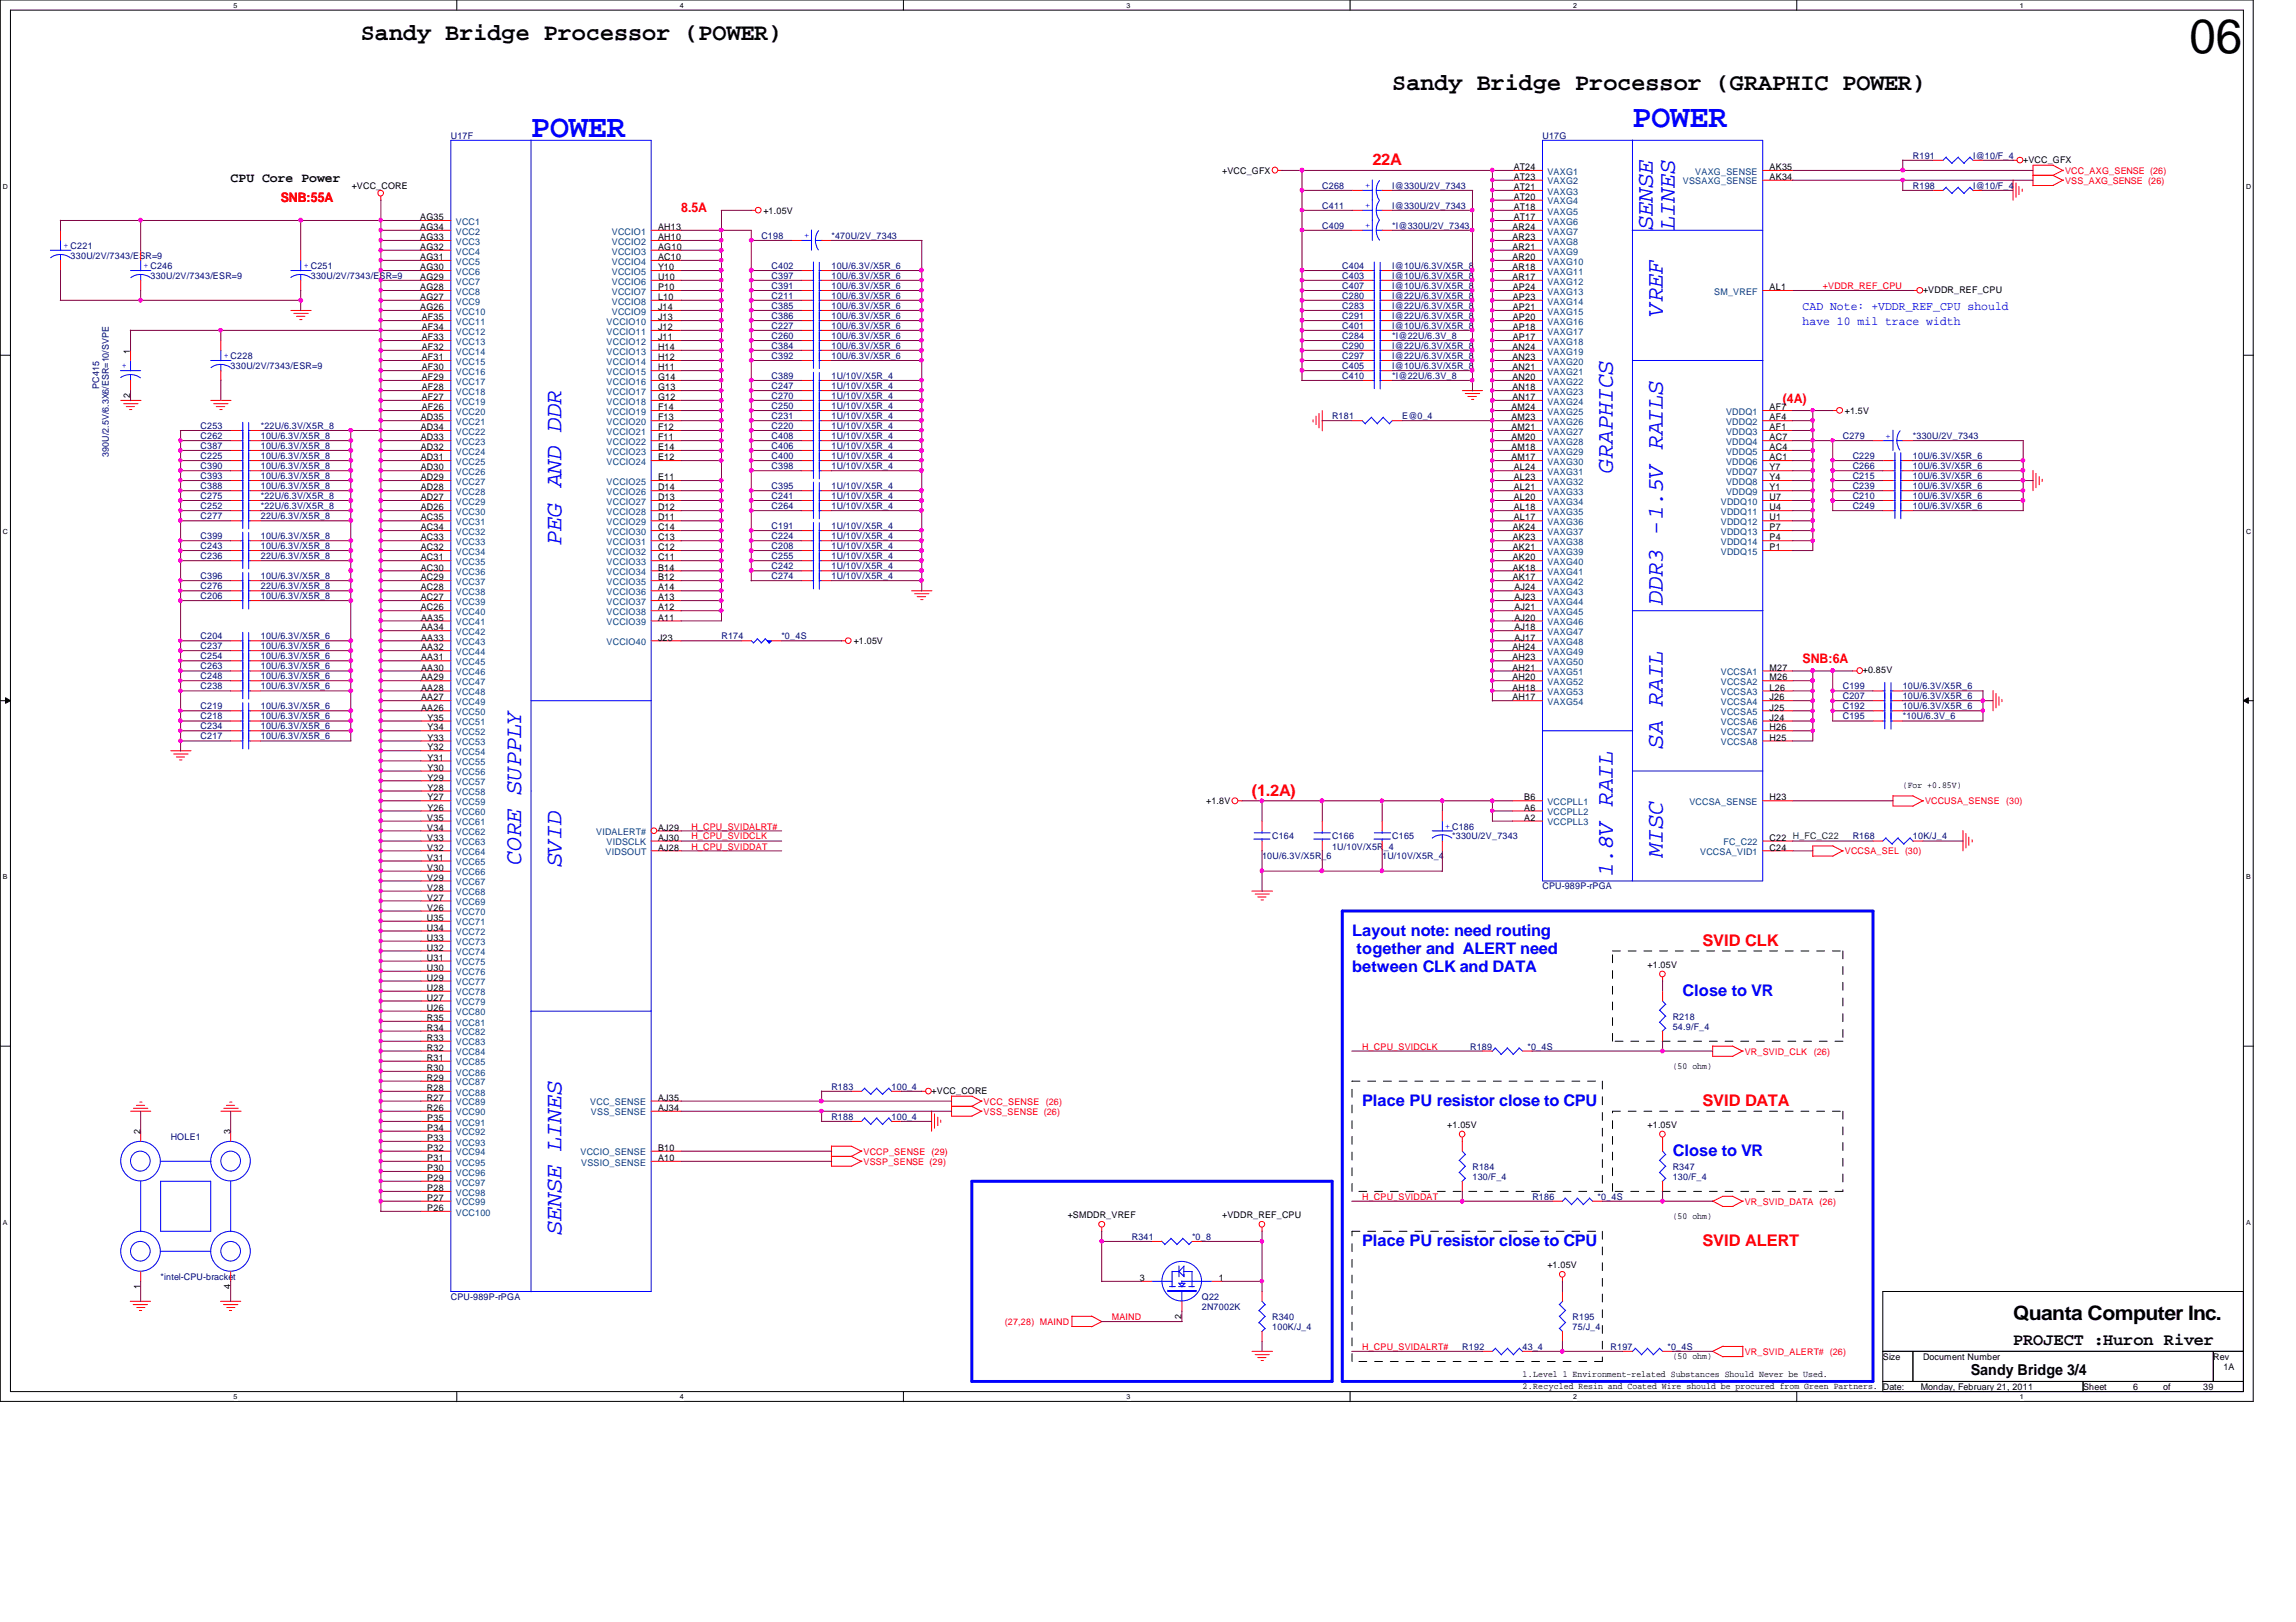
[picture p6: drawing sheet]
<svg xmlns="http://www.w3.org/2000/svg" width="297mm" height="210mm" viewBox="0 0 297 210" stroke-linecap="round" stroke-linejoin="round" font-family="sans-serif">
<defs><g id="words">
<text font-size="6.2" x="283.2" y="6.9">06</text>
<g font-size="4.1" fill="#00f">
<text x="68.7" y="17.7">POWER</text>
<text x="211.2" y="16.4">POWER</text>
</g>
<g font-size="3.1">
<text x="46.7" y="5.2">Sandy Bridge Processor (POWER)</text>
<text x="180.1" y="11.7">Sandy Bridge Processor (GRAPHIC POWER)</text>
</g>
<g font-size="3.1" fill="#00f">
<text x="213.8" y="29.8" transform="rotate(-90 213.8 29.8)">SENSE</text>
<text x="216.7" y="29.8" transform="rotate(-90 216.7 29.8)">LINES</text>
<text x="215.1" y="40.9" transform="rotate(-90 215.1 40.9)">VREF</text>
<text x="208.7" y="61.2" transform="rotate(-90 208.7 61.2)">GRAPHICS</text>
<text x="72.6" y="70.5" transform="rotate(-90 72.6 70.5)">PEG AND DDR</text>
<text x="215.1" y="78.3" transform="rotate(-90 215.1 78.3)">DDR3 -1.5V RAILS</text>
<text x="215.1" y="96.9" transform="rotate(-90 215.1 96.9)">SA RAIL</text>
<text x="67.4" y="111.9" transform="rotate(-90 67.4 111.9)">CORE SUPPLY</text>
<text x="72.6" y="112.2" transform="rotate(-90 72.6 112.2)">SVID</text>
<text x="208.7" y="113.5" transform="rotate(-90 208.7 113.5)">1.8V RAIL</text>
<text x="215.1" y="110.9" transform="rotate(-90 215.1 110.9)">MISC</text>
<text x="72.6" y="159.9" transform="rotate(-90 72.6 159.9)">SENSE LINES</text>
</g>
<text font-size="2.6" x="260.4" y="170.8">Quanta Computer Inc.</text>
<text font-size="2.2" x="260.4" y="174.1">PROJECT :Huron River</text>
<g font-size="2.1" fill="#f00">
<text x="177.5" y="21.3">22A</text>
<text x="162" y="103">(1.2A)</text>
<text x="220.3" y="122.4">SVID CLK</text>
<text x="220.3" y="143.1">SVID DATA</text>
<text x="220.3" y="161.2">SVID ALERT</text>
</g>
<g font-size="2.1" fill="#00f">
<text x="174.9" y="121.1">Layout note: need routing</text>
<text x="174.9" y="125.8">between CLK and DATA</text>
<text x="175.5" y="123.4">together and ALERT need</text>
<text x="217.7" y="128.9">Close to VR</text>
<text x="176.2" y="143.1">Place PU resistor close to CPU</text>
<text x="216.4" y="149.6">Close to VR</text>
<text x="176.2" y="161.2">Place PU resistor close to CPU</text>
</g>
<text font-size="1.9" x="255" y="177.9">Sandy Bridge 3/4</text>
<text font-size="1.7" x="29.8" y="23.5">CPU Core Power</text>
<g font-size="1.7" fill="#f00">
<text x="36.3" y="26.2">SNB:55A</text>
<text x="88.1" y="27.5">8.5A</text>
<text x="230.6" y="52.1">(4A)</text>
<text x="233.2" y="85.8">SNB:6A</text>
</g>
<g font-size="1.6" fill="#00f">
<text x="233.2" y="40.1">CAD Note: +VDDR_REF_CPU should</text>
<text x="233.2" y="42.1">have 10 mil trace width</text>
</g>
<g font-size="1.2" fill="#000080">
<text x="58.3" y="17.9">U17F</text>
<text x="199.6" y="17.9">U17G</text>
<text x="247.5" y="20.5">R191</text>
<text x="255.3" y="20.5">I@10/F_4</text>
<text x="171.1" y="24.4">C268</text>
<text x="171.1" y="27">C411</text>
<text x="171.1" y="29.6">C409</text>
<text x="180.1" y="24.4">I@330U/2V_7343</text>
<text x="180.1" y="27">I@330U/2V_7343</text>
<text x="180.1" y="29.6">*I@330U/2V_7343</text>
<text x="247.5" y="24.4">R198</text>
<text x="255.3" y="24.4">I@10/F_4</text>
<text x="9.1" y="33.5">330U/2V/7343/ESR=9</text>
<text x="98.5" y="30.9">C198</text>
<text x="99.8" y="34.8">C402</text>
<text x="107.6" y="30.9">*470U/2V_7343</text>
<text x="107.6" y="34.8">10U/6.3V/X5R_6</text>
<text x="173.6" y="34.8">C404</text>
<text x="180.1" y="34.8">I@10U/6.3V/X5R_8</text>
<text x="19.5" y="36.1">330U/2V/7343/ESR=9</text>
<text x="40.2" y="36.1">330U/2V/7343/ESR=9</text>
<text x="99.8" y="36.1">C397</text>
<text x="99.8" y="41.3">C386</text>
<text x="99.8" y="37.4">C391</text>
<text x="99.8" y="40">C385</text>
<text x="99.8" y="38.7">C211</text>
<text x="107.6" y="36.1">10U/6.3V/X5R_6</text>
<text x="107.6" y="41.3">10U/6.3V/X5R_6</text>
<text x="107.6" y="37.4">10U/6.3V/X5R_6</text>
<text x="107.6" y="40">10U/6.3V/X5R_6</text>
<text x="107.6" y="38.7">10U/6.3V/X5R_6</text>
<text x="173.6" y="36.1">C403</text>
<text x="173.6" y="37.4">C407</text>
<text x="173.6" y="38.7">C280</text>
<text x="173.6" y="40">C283</text>
<text x="173.6" y="41.3">C291</text>
<text x="180.1" y="36.1">I@10U/6.3V/X5R_8</text>
<text x="180.1" y="37.4">I@10U/6.3V/X5R_8</text>
<text x="180.1" y="38.7">I@22U/6.3V/X5R_8</text>
<text x="180.1" y="40">I@22U/6.3V/X5R_8</text>
<text x="180.1" y="41.3">I@22U/6.3V/X5R_8</text>
<text x="29.8" y="47.8">330U/2V/7343/ESR=9</text>
<text x="99.8" y="46.4">C392</text>
<text x="99.8" y="42.6">C227</text>
<text x="99.8" y="43.9">C260</text>
<text x="99.8" y="45.2">C384</text>
<text x="107.6" y="46.4">10U/6.3V/X5R_6</text>
<text x="107.6" y="42.6">10U/6.3V/X5R_6</text>
<text x="107.6" y="43.9">10U/6.3V/X5R_6</text>
<text x="107.6" y="45.2">10U/6.3V/X5R_6</text>
<text x="173.6" y="45.2">C290</text>
<text x="173.6" y="46.4">C297</text>
<text x="173.6" y="42.6">C401</text>
<text x="173.6" y="43.9">C284</text>
<text x="173.6" y="47.8">C405</text>
<text x="180.1" y="45.2">I@22U/6.3V/X5R_8</text>
<text x="180.1" y="46.4">I@22U/6.3V/X5R_8</text>
<text x="180.1" y="42.6">I@10U/6.3V/X5R_8</text>
<text x="180.1" y="43.9">*I@22U/6.3V_8</text>
<text x="180.1" y="47.8">I@10U/6.3V/X5R_8</text>
<text x="12.8" y="50.3" transform="rotate(-90 12.8 50.3)">PC415</text>
<text x="99.8" y="49.1">C389</text>
<text x="99.8" y="52.9">C250</text>
<text x="99.8" y="50.3">C247</text>
<text x="99.8" y="51.6">C270</text>
<text x="107.6" y="49.1">1U/10V/X5R_4</text>
<text x="107.6" y="52.9">1U/10V/X5R_4</text>
<text x="107.6" y="50.3">1U/10V/X5R_4</text>
<text x="107.6" y="51.6">1U/10V/X5R_4</text>
<text x="173.6" y="49.1">C410</text>
<text x="180.1" y="49.1">*I@22U/6.3V_8</text>
<text x="14.1" y="59.1" transform="rotate(-90 14.1 59.1)">390U/2.5V/6.3X6/ESR=10/SVPE</text>
<text x="25.9" y="55.5">C253</text>
<text x="25.9" y="58.1">C387</text>
<text x="25.9" y="59.4">C225</text>
<text x="25.9" y="56.8">C262</text>
<text x="33.7" y="55.5">*22U/6.3V/X5R_8</text>
<text x="33.7" y="58.1">10U/6.3V/X5R_8</text>
<text x="33.7" y="59.4">10U/6.3V/X5R_8</text>
<text x="33.7" y="56.8">10U/6.3V/X5R_8</text>
<text x="99.8" y="59.4">C400</text>
<text x="99.8" y="55.5">C220</text>
<text x="99.8" y="54.2">C231</text>
<text x="99.8" y="58.1">C406</text>
<text x="99.8" y="56.8">C408</text>
<text x="107.6" y="59.4">1U/10V/X5R_4</text>
<text x="107.6" y="55.5">1U/10V/X5R_4</text>
<text x="107.6" y="54.2">1U/10V/X5R_4</text>
<text x="107.6" y="58.1">1U/10V/X5R_4</text>
<text x="107.6" y="56.8">1U/10V/X5R_4</text>
<text x="172.3" y="54.2">R181</text>
<text x="181.4" y="54.2">E@0_4</text>
<text x="238.4" y="56.8">C279</text>
<text x="239.7" y="59.4">C229</text>
<text x="247.5" y="56.8">*330U/2V_7343</text>
<text x="247.5" y="59.4">10U/6.3V/X5R_6</text>
<text x="25.9" y="60.7">C390</text>
<text x="25.9" y="65.9">C252</text>
<text x="25.9" y="63.3">C388</text>
<text x="25.9" y="64.6">C275</text>
<text x="25.9" y="62">C393</text>
<text x="33.7" y="60.7">10U/6.3V/X5R_8</text>
<text x="33.7" y="65.9">*22U/6.3V/X5R_8</text>
<text x="33.7" y="63.3">10U/6.3V/X5R_8</text>
<text x="33.7" y="64.6">*22U/6.3V/X5R_8</text>
<text x="33.7" y="62">10U/6.3V/X5R_8</text>
<text x="99.8" y="64.6">C241</text>
<text x="99.8" y="65.9">C264</text>
<text x="99.8" y="60.7">C398</text>
<text x="99.8" y="63.3">C395</text>
<text x="107.6" y="64.6">1U/10V/X5R_4</text>
<text x="107.6" y="65.9">1U/10V/X5R_4</text>
<text x="107.6" y="60.7">1U/10V/X5R_4</text>
<text x="107.6" y="63.3">1U/10V/X5R_4</text>
<text x="239.7" y="64.6">C210</text>
<text x="239.7" y="65.9">C249</text>
<text x="239.7" y="63.3">C239</text>
<text x="239.7" y="60.7">C266</text>
<text x="239.7" y="62">C215</text>
<text x="247.5" y="64.6">10U/6.3V/X5R_6</text>
<text x="247.5" y="65.9">10U/6.3V/X5R_6</text>
<text x="247.5" y="63.3">10U/6.3V/X5R_6</text>
<text x="247.5" y="60.7">10U/6.3V/X5R_6</text>
<text x="247.5" y="62">10U/6.3V/X5R_6</text>
<text x="25.9" y="69.8">C399</text>
<text x="25.9" y="71.1">C243</text>
<text x="25.9" y="67.2">C277</text>
<text x="33.7" y="69.8">10U/6.3V/X5R_8</text>
<text x="33.7" y="71.1">10U/6.3V/X5R_8</text>
<text x="33.7" y="67.2">22U/6.3V/X5R_8</text>
<text x="99.8" y="69.8">C224</text>
<text x="99.8" y="68.5">C191</text>
<text x="99.8" y="71.1">C208</text>
<text x="107.6" y="69.8">1U/10V/X5R_4</text>
<text x="107.6" y="68.5">1U/10V/X5R_4</text>
<text x="107.6" y="71.1">1U/10V/X5R_4</text>
<text x="25.9" y="72.3">C236</text>
<text x="25.9" y="75">C396</text>
<text x="25.9" y="76.2">C276</text>
<text x="25.9" y="77.6">C206</text>
<text x="33.7" y="72.3">22U/6.3V/X5R_8</text>
<text x="33.7" y="75">10U/6.3V/X5R_8</text>
<text x="33.7" y="76.2">22U/6.3V/X5R_8</text>
<text x="33.7" y="77.6">10U/6.3V/X5R_8</text>
<text x="99.8" y="72.3">C255</text>
<text x="99.8" y="73.7">C242</text>
<text x="99.8" y="75">C274</text>
<text x="107.6" y="72.3">1U/10V/X5R_4</text>
<text x="107.6" y="73.7">1U/10V/X5R_4</text>
<text x="107.6" y="75">1U/10V/X5R_4</text>
<text x="25.9" y="82.7">C204</text>
<text x="33.7" y="82.7">10U/6.3V/X5R_6</text>
<text x="93.3" y="82.7">R174</text>
<text x="101.1" y="82.7">*0_4S</text>
<text x="25.9" y="84">C237</text>
<text x="25.9" y="86.6">C263</text>
<text x="25.9" y="89.2">C238</text>
<text x="25.9" y="85.3">C254</text>
<text x="25.9" y="87.9">C248</text>
<text x="33.7" y="84">10U/6.3V/X5R_6</text>
<text x="33.7" y="86.6">10U/6.3V/X5R_6</text>
<text x="33.7" y="89.2">10U/6.3V/X5R_6</text>
<text x="33.7" y="85.3">10U/6.3V/X5R_6</text>
<text x="33.7" y="87.9">10U/6.3V/X5R_6</text>
<text x="238.4" y="89.2">C199</text>
<text x="246.2" y="89.2">10U/6.3V/X5R_6</text>
<text x="25.9" y="95.7">C217</text>
<text x="25.9" y="94.4">C234</text>
<text x="25.9" y="93.1">C218</text>
<text x="25.9" y="91.8">C219</text>
<text x="33.7" y="95.7">10U/6.3V/X5R_6</text>
<text x="33.7" y="94.4">10U/6.3V/X5R_6</text>
<text x="33.7" y="93.1">10U/6.3V/X5R_6</text>
<text x="33.7" y="91.8">10U/6.3V/X5R_6</text>
<text x="238.4" y="93.1">C195</text>
<text x="238.4" y="90.5">C207</text>
<text x="238.4" y="91.8">C192</text>
<text x="246.2" y="93.1">*10U/6.3V_6</text>
<text x="246.2" y="90.5">10U/6.3V/X5R_6</text>
<text x="246.2" y="91.8">10U/6.3V/X5R_6</text>
<text x="163.3" y="111.2">10U/6.3V/X5R_6</text>
<text x="164.6" y="108.6">C164</text>
<text x="172.3" y="108.6">C166</text>
<text x="172.3" y="109.9">1U/10V/X5R_4</text>
<text x="178.8" y="111.2">1U/10V/X5R_4</text>
<text x="180.1" y="108.6">C165</text>
<text x="187.9" y="108.6">*330U/2V_7343</text>
<text x="239.7" y="108.6">R168</text>
<text x="247.5" y="108.6">10K/J_4</text>
<text x="199.6" y="115.1">CPU-989P-rPGA</text>
<text x="216.4" y="132">R218</text>
<text x="190.2" y="135.8">R189</text>
<text x="197.6" y="135.8">*0_4S</text>
<text x="216.4" y="133.3">54.9/F_4</text>
<text x="107.6" y="141">R183</text>
<text x="115.4" y="141">100_4</text>
<text x="22.1" y="147.5">HOLE1</text>
<text x="107.6" y="144.9">R188</text>
<text x="115.4" y="144.9">100_4</text>
<text x="190.5" y="151.4">R184</text>
<text x="190.5" y="152.7">130/F_4</text>
<text x="198.2" y="155.3">R186</text>
<text x="206.7" y="155.3">*0_4S</text>
<text x="216.4" y="151.4">R347</text>
<text x="216.4" y="152.7">130/F_4</text>
<text x="146.4" y="160.4">R341</text>
<text x="154.2" y="160.4">*0_8</text>
<text x="20.8" y="165.7">*intel-CPU-bracket</text>
<text x="58.3" y="168.2">CPU-989P-rPGA</text>
<text x="155.5" y="168.2">Q22</text>
<text x="155.5" y="169.5">2N7002K</text>
<text x="164.6" y="170.8">R340</text>
<text x="164.6" y="172.1">100K/J_4</text>
<text x="203.5" y="170.8">R195</text>
<text x="203.5" y="172.1">75/J_4</text>
<text x="189.2" y="174.7">R192</text>
<text x="197" y="174.7">43_4</text>
<text x="208.4" y="174.7">R197</text>
<text x="215.7" y="174.7">*0_4S</text>
</g>
<g font-size="1.2">
<text x="158.1" y="22.5">+VCC_GFX</text>
<text x="195.8" y="22">AT24</text>
<text x="195.8" y="23.3">AT23</text>
<text x="228.9" y="23.3">AK34</text>
<text x="228.9" y="22">AK35</text>
<text x="261.7" y="21.1">+VCC_GFX</text>
<text x="45.5" y="24.4">+VCC_CORE</text>
<text x="54.4" y="28.5">AG35</text>
<text x="54.4" y="29.8">AG34</text>
<text x="85.1" y="29.8">AH13</text>
<text x="98.8" y="27.7">+1.05V</text>
<text x="195.7" y="29.8">AR24</text>
<text x="195.8" y="24.6">AT21</text>
<text x="195.8" y="25.9">AT20</text>
<text x="195.8" y="27.2">AT18</text>
<text x="195.8" y="28.5">AT17</text>
<text x="54.4" y="31.1">AG33</text>
<text x="54.4" y="32.3">AG32</text>
<text x="54.4" y="33.7">AG31</text>
<text x="54.4" y="35">AG30</text>
<text x="85.1" y="31.1">AH10</text>
<text x="85.1" y="32.3">AG10</text>
<text x="85.1" y="33.7">AC10</text>
<text x="85.1" y="35">Y10</text>
<text x="195.7" y="31.1">AR23</text>
<text x="195.7" y="32.3">AR21</text>
<text x="195.7" y="33.7">AR20</text>
<text x="195.7" y="35">AR18</text>
<text x="54.4" y="36.2">AG29</text>
<text x="54.4" y="37.5">AG28</text>
<text x="54.4" y="38.8">AG27</text>
<text x="54.4" y="40.1">AG26</text>
<text x="54.6" y="41.4">AF35</text>
<text x="85.1" y="36.2">U10</text>
<text x="85.1" y="37.5">P10</text>
<text x="85.1" y="38.8">L10</text>
<text x="85.1" y="40.1">J14</text>
<text x="85.1" y="41.4">J13</text>
<text x="195.7" y="36.2">AR17</text>
<text x="195.7" y="37.5">AP24</text>
<text x="195.7" y="38.8">AP23</text>
<text x="195.7" y="40.1">AP21</text>
<text x="195.7" y="41.4">AP20</text>
<text x="228.9" y="37.5">AL1</text>
<text x="248.8" y="37.9">+VDDR_REF_CPU</text>
<text x="16.8" y="45.8" transform="rotate(-90 16.8 45.8)">1</text>
<text x="54.6" y="42.7">AF34</text>
<text x="54.6" y="44">AF33</text>
<text x="54.6" y="45.3">AF32</text>
<text x="54.6" y="46.6">AF31</text>
<text x="54.6" y="47.9">AF30</text>
<text x="85.1" y="44">J11</text>
<text x="85.1" y="42.7">J12</text>
<text x="85.1" y="45.3">H14</text>
<text x="85.1" y="46.6">H12</text>
<text x="85.1" y="47.9">H11</text>
<text x="195.7" y="45.3">AN24</text>
<text x="195.7" y="46.6">AN23</text>
<text x="195.7" y="47.9">AN21</text>
<text x="195.7" y="42.7">AP18</text>
<text x="195.7" y="44">AP17</text>
<text x="16.8" y="51.5" transform="rotate(-90 16.8 51.5)">2</text>
<text x="54.6" y="49.2">AF29</text>
<text x="54.6" y="50.5">AF28</text>
<text x="54.6" y="51.8">AF27</text>
<text x="54.6" y="53.1">AF26</text>
<text x="85.1" y="51.8">G12</text>
<text x="85.1" y="53.1">F14</text>
<text x="85.1" y="49.2">G14</text>
<text x="85.1" y="50.5">G13</text>
<text x="195.5" y="53.1">AM24</text>
<text x="195.7" y="49.2">AN20</text>
<text x="195.7" y="50.5">AN18</text>
<text x="195.7" y="51.8">AN17</text>
<text x="228.9" y="53.1">AF7</text>
<text x="238.7" y="53.6">+1.5V</text>
<text x="54.4" y="54.4">AD35</text>
<text x="54.4" y="55.7">AD34</text>
<text x="54.4" y="57">AD33</text>
<text x="54.4" y="58.3">AD32</text>
<text x="54.4" y="59.6">AD31</text>
<text x="85.1" y="54.4">F13</text>
<text x="85.1" y="55.7">F12</text>
<text x="85.1" y="57">F11</text>
<text x="85.1" y="58.3">E14</text>
<text x="85.1" y="59.6">E12</text>
<text x="195.5" y="54.4">AM23</text>
<text x="195.5" y="55.7">AM21</text>
<text x="195.5" y="57">AM20</text>
<text x="195.5" y="58.3">AM18</text>
<text x="195.5" y="59.6">AM17</text>
<text x="228.9" y="54.4">AF4</text>
<text x="228.9" y="55.7">AF1</text>
<text x="228.9" y="57">AC7</text>
<text x="228.9" y="58.3">AC4</text>
<text x="228.9" y="59.6">AC1</text>
<text x="54.4" y="60.9">AD30</text>
<text x="54.4" y="62.1">AD29</text>
<text x="54.4" y="63.5">AD28</text>
<text x="54.4" y="64.7">AD27</text>
<text x="85.1" y="62.1">E11</text>
<text x="85.1" y="63.5">D14</text>
<text x="85.1" y="64.7">D13</text>
<text x="195.8" y="60.9">AL24</text>
<text x="195.8" y="62.1">AL23</text>
<text x="195.8" y="63.5">AL21</text>
<text x="195.8" y="64.7">AL20</text>
<text x="228.9" y="60.9">Y7</text>
<text x="228.9" y="62.1">Y4</text>
<text x="228.9" y="63.5">Y1</text>
<text x="228.9" y="64.7">U7</text>
<text x="54.4" y="66">AD26</text>
<text x="54.4" y="67.4">AC35</text>
<text x="54.4" y="68.6">AC34</text>
<text x="54.4" y="69.9">AC33</text>
<text x="54.4" y="71.2">AC32</text>
<text x="85.1" y="71.2">C12</text>
<text x="85.1" y="66">D12</text>
<text x="85.1" y="67.4">D11</text>
<text x="85.1" y="68.6">C14</text>
<text x="85.1" y="69.9">C13</text>
<text x="195.7" y="68.6">AK24</text>
<text x="195.7" y="69.9">AK23</text>
<text x="195.7" y="71.2">AK21</text>
<text x="195.8" y="66">AL18</text>
<text x="195.8" y="67.4">AL17</text>
<text x="228.9" y="66">U4</text>
<text x="228.9" y="67.4">U1</text>
<text x="228.9" y="68.6">P7</text>
<text x="228.9" y="69.9">P4</text>
<text x="228.9" y="71.2">P1</text>
<text x="54.4" y="72.5">AC31</text>
<text x="54.4" y="73.8">AC30</text>
<text x="54.4" y="75.1">AC29</text>
<text x="54.4" y="76.4">AC28</text>
<text x="54.4" y="77.7">AC27</text>
<text x="85.1" y="72.5">C11</text>
<text x="85.1" y="73.8">B14</text>
<text x="85.1" y="75.1">B12</text>
<text x="85.1" y="76.4">A14</text>
<text x="85.1" y="77.7">A13</text>
<text x="195.7" y="72.5">AK20</text>
<text x="195.7" y="73.8">AK18</text>
<text x="195.7" y="75.1">AK17</text>
<text x="195.9" y="76.4">AJ24</text>
<text x="195.9" y="77.7">AJ23</text>
<text x="54.4" y="79">AC26</text>
<text x="54.5" y="80.3">AA35</text>
<text x="54.5" y="81.6">AA34</text>
<text x="54.5" y="82.9">AA33</text>
<text x="85.1" y="79">A12</text>
<text x="85.1" y="80.3">A11</text>
<text x="85.1" y="82.9">J23</text>
<text x="110.4" y="83.4">+1.05V</text>
<text x="195.9" y="79">AJ21</text>
<text x="195.9" y="80.3">AJ20</text>
<text x="195.9" y="81.6">AJ18</text>
<text x="195.9" y="82.9">AJ17</text>
<text x="54.5" y="84.2">AA32</text>
<text x="54.5" y="85.5">AA31</text>
<text x="54.5" y="86.8">AA30</text>
<text x="54.5" y="88.1">AA29</text>
<text x="54.5" y="89.4">AA28</text>
<text x="195.7" y="84.2">AH24</text>
<text x="195.7" y="85.5">AH23</text>
<text x="195.7" y="86.8">AH21</text>
<text x="195.7" y="88.1">AH20</text>
<text x="195.7" y="89.4">AH18</text>
<text x="228.9" y="86.8">M27</text>
<text x="228.9" y="88.1">M26</text>
<text x="228.9" y="89.4">L26</text>
<text x="241" y="87.1">+0.85V</text>
<text x="54.5" y="90.6">AA27</text>
<text x="54.5" y="91.9">AA26</text>
<text x="55.3" y="93.3">Y35</text>
<text x="55.3" y="94.5">Y34</text>
<text x="55.3" y="95.8">Y33</text>
<text x="195.7" y="90.6">AH17</text>
<text x="228.9" y="90.6">J26</text>
<text x="228.9" y="91.9">J25</text>
<text x="228.9" y="93.3">J24</text>
<text x="228.9" y="94.5">H26</text>
<text x="228.9" y="95.8">H25</text>
<text x="55.3" y="97.1">Y32</text>
<text x="55.3" y="98.4">Y31</text>
<text x="55.3" y="99.7">Y30</text>
<text x="55.3" y="101">Y29</text>
<text x="55.3" y="106.2">V35</text>
<text x="55.3" y="107.5">V34</text>
<text x="55.3" y="102.3">Y28</text>
<text x="55.3" y="103.6">Y27</text>
<text x="55.3" y="104.9">Y26</text>
<text x="85.1" y="107.5">AJ29</text>
<text x="156" y="104.1">+1.8V</text>
<text x="197.2" y="103.6">B6</text>
<text x="197.2" y="104.9">A6</text>
<text x="197.2" y="106.2">A2</text>
<text x="228.9" y="103.6">H23</text>
<text x="246.2" y="102">(For +0.85V)</text>
<text x="55.3" y="108.8">V33</text>
<text x="55.3" y="110.1">V32</text>
<text x="55.3" y="111.4">V31</text>
<text x="55.3" y="112.7">V30</text>
<text x="55.3" y="114">V29</text>
<text x="85.1" y="108.8">AJ30</text>
<text x="85.1" y="110.1">AJ28</text>
<text x="228.9" y="110.1">C24</text>
<text x="228.9" y="108.8">C22</text>
<text x="55.2" y="119.2">U35</text>
<text x="55.3" y="115.3">V28</text>
<text x="55.3" y="116.5">V27</text>
<text x="55.3" y="117.9">V26</text>
<text x="55.2" y="120.4">U34</text>
<text x="55.2" y="121.8">U33</text>
<text x="55.2" y="123">U32</text>
<text x="55.2" y="124.3">U31</text>
<text x="55.2" y="125.6">U30</text>
<text x="213.1" y="125.2">+1.05V</text>
<text x="55.2" y="126.9">U29</text>
<text x="55.2" y="128.2">U28</text>
<text x="55.2" y="129.5">U27</text>
<text x="55.2" y="130.8">U26</text>
<text x="55.2" y="132.1">R35</text>
<text x="55.2" y="133.4">R34</text>
<text x="55.2" y="134.7">R33</text>
<text x="55.2" y="136">R32</text>
<text x="55.2" y="137.3">R31</text>
<text x="55.2" y="138.6">R30</text>
<text x="55.2" y="139.9">R29</text>
<text x="55.2" y="141.2">R28</text>
<text x="55.2" y="142.5">R27</text>
<text x="55.2" y="143.8">R26</text>
<text x="85.1" y="142.5">AJ35</text>
<text x="85.1" y="143.8">AJ34</text>
<text x="120.5" y="141.5">+VCC_CORE</text>
<text x="216.4" y="138.3">(50 ohm)</text>
<text x="18.2" y="146.8" transform="rotate(-90 18.2 146.8)">2</text>
<text x="29.8" y="146.8" transform="rotate(-90 29.8 146.8)">3</text>
<text x="55.3" y="145.1">P35</text>
<text x="55.3" y="146.3">P34</text>
<text x="55.3" y="147.7">P33</text>
<text x="55.3" y="148.9">P32</text>
<text x="85.1" y="148.9">B10</text>
<text x="187.2" y="145.9">+1.05V</text>
<text x="213.1" y="145.9">+1.05V</text>
<text x="55.3" y="150.2">P31</text>
<text x="55.3" y="151.6">P30</text>
<text x="55.3" y="152.8">P29</text>
<text x="55.3" y="154.1">P28</text>
<text x="55.3" y="155.4">P27</text>
<text x="85.1" y="150.2">A10</text>
<text x="55.3" y="156.7">P26</text>
<text x="138.1" y="157.6">+SMDDR_VREF</text>
<text x="158.1" y="157.6">+VDDR_REF_CPU</text>
<text x="216.4" y="157.7">(50 ohm)</text>
<text x="18.2" y="166.8" transform="rotate(-90 18.2 166.8)">1</text>
<text x="29.8" y="166.8" transform="rotate(-90 29.8 166.8)">4</text>
<text x="147.4" y="165.8">3</text>
<text x="157.7" y="165.8">1</text>
<text x="200.2" y="164.1">+1.05V</text>
<text x="152.9" y="170.7" transform="rotate(-90 152.9 170.7)">2</text>
<text x="197" y="178.2">1.Level 1 Environment-related Substances Should Never be Used.</text>
<text x="197" y="179.7">2.Recycled Resin and Coated Wire should be procured from Green Partners. Date:</text>
<text x="216.4" y="175.9">(50 ohm)</text>
<text x="243.6" y="176">Size</text>
<text x="248.5" y="179.9">Monday, February 21, 2011</text>
<text x="248.8" y="176">Document Number</text>
<text x="269.5" y="179.9">Sheet</text>
<text x="276" y="179.9">6</text>
<text x="279.9" y="179.9">of</text>
<text x="285" y="179.9">39</text>
<text x="286.3" y="176">Rev</text>
<text x="287.7" y="177.3">1A</text>
</g>
<g font-size="1.2" fill="#004080">
<text x="200.2" y="22.6">VAXG1</text>
<text x="200.2" y="23.9">VAXG2</text>
<text x="217.7" y="23.9">VSSAXG_SENSE</text>
<text x="219.3" y="22.6">VAXG_SENSE</text>
<text x="59" y="29.1">VCC1</text>
<text x="200.2" y="25.2">VAXG3</text>
<text x="200.2" y="26.5">VAXG4</text>
<text x="200.2" y="27.8">VAXG5</text>
<text x="200.2" y="29.1">VAXG6</text>
<text x="59" y="30.4">VCC2</text>
<text x="59" y="31.7">VCC3</text>
<text x="59" y="32.9">VCC4</text>
<text x="59" y="34.2">VCC5</text>
<text x="59" y="35.6">VCC6</text>
<text x="79.2" y="30.4">VCCIO1</text>
<text x="79.2" y="31.7">VCCIO2</text>
<text x="79.2" y="32.9">VCCIO3</text>
<text x="79.2" y="34.2">VCCIO4</text>
<text x="79.2" y="35.6">VCCIO5</text>
<text x="200.2" y="30.4">VAXG7</text>
<text x="200.2" y="31.7">VAXG8</text>
<text x="200.2" y="32.9">VAXG9</text>
<text x="200.2" y="34.2">VAXG10</text>
<text x="200.2" y="35.6">VAXG11</text>
<text x="59" y="36.8">VCC7</text>
<text x="59" y="38.1">VCC8</text>
<text x="59" y="39.4">VCC9</text>
<text x="59" y="40.7">VCC10</text>
<text x="79.2" y="36.8">VCCIO6</text>
<text x="79.2" y="38.1">VCCIO7</text>
<text x="79.2" y="39.4">VCCIO8</text>
<text x="79.2" y="40.7">VCCIO9</text>
<text x="200.2" y="36.8">VAXG12</text>
<text x="200.2" y="38.1">VAXG13</text>
<text x="200.2" y="39.4">VAXG14</text>
<text x="200.2" y="40.7">VAXG15</text>
<text x="221.8" y="38.1">SM_VREF</text>
<text x="59" y="42">VCC11</text>
<text x="59" y="43.3">VCC12</text>
<text x="59" y="44.6">VCC13</text>
<text x="59" y="45.9">VCC14</text>
<text x="59" y="47.2">VCC15</text>
<text x="78.5" y="44.6">VCCIO12</text>
<text x="78.5" y="42">VCCIO10</text>
<text x="78.5" y="43.3">VCCIO11</text>
<text x="78.5" y="45.9">VCCIO13</text>
<text x="78.5" y="47.2">VCCIO14</text>
<text x="200.2" y="42">VAXG16</text>
<text x="200.2" y="43.3">VAXG17</text>
<text x="200.2" y="44.6">VAXG18</text>
<text x="200.2" y="45.9">VAXG19</text>
<text x="200.2" y="47.2">VAXG20</text>
<text x="59" y="48.5">VCC16</text>
<text x="59" y="49.8">VCC17</text>
<text x="59" y="51.1">VCC18</text>
<text x="59" y="52.4">VCC19</text>
<text x="59" y="53.7">VCC20</text>
<text x="78.5" y="52.4">VCCIO18</text>
<text x="78.5" y="53.7">VCCIO19</text>
<text x="78.5" y="48.5">VCCIO15</text>
<text x="78.5" y="49.8">VCCIO16</text>
<text x="78.5" y="51.1">VCCIO17</text>
<text x="200.2" y="48.5">VAXG21</text>
<text x="200.2" y="49.8">VAXG22</text>
<text x="200.2" y="51.1">VAXG23</text>
<text x="200.2" y="52.4">VAXG24</text>
<text x="200.2" y="53.7">VAXG25</text>
<text x="223.3" y="53.7">VDDQ1</text>
<text x="59" y="55">VCC21</text>
<text x="59" y="56.3">VCC22</text>
<text x="59" y="57.6">VCC23</text>
<text x="59" y="58.8">VCC24</text>
<text x="78.5" y="55">VCCIO20</text>
<text x="78.5" y="56.3">VCCIO21</text>
<text x="78.5" y="57.6">VCCIO22</text>
<text x="78.5" y="58.8">VCCIO23</text>
<text x="200.2" y="55">VAXG26</text>
<text x="200.2" y="56.3">VAXG27</text>
<text x="200.2" y="57.6">VAXG28</text>
<text x="200.2" y="58.8">VAXG29</text>
<text x="223.3" y="55">VDDQ2</text>
<text x="223.3" y="56.3">VDDQ3</text>
<text x="223.3" y="57.6">VDDQ4</text>
<text x="223.3" y="58.8">VDDQ5</text>
<text x="59" y="60.2">VCC25</text>
<text x="59" y="61.5">VCC26</text>
<text x="59" y="62.7">VCC27</text>
<text x="59" y="64.1">VCC28</text>
<text x="59" y="65.3">VCC29</text>
<text x="78.5" y="60.2">VCCIO24</text>
<text x="78.5" y="62.7">VCCIO25</text>
<text x="78.5" y="64.1">VCCIO26</text>
<text x="78.5" y="65.3">VCCIO27</text>
<text x="200.2" y="60.2">VAXG30</text>
<text x="200.2" y="61.5">VAXG31</text>
<text x="200.2" y="62.7">VAXG32</text>
<text x="200.2" y="64.1">VAXG33</text>
<text x="200.2" y="65.3">VAXG34</text>
<text x="222.6" y="65.3">VDDQ10</text>
<text x="223.3" y="60.2">VDDQ6</text>
<text x="223.3" y="61.5">VDDQ7</text>
<text x="223.3" y="62.7">VDDQ8</text>
<text x="223.3" y="64.1">VDDQ9</text>
<text x="59" y="66.6">VCC30</text>
<text x="59" y="67.9">VCC31</text>
<text x="59" y="69.2">VCC32</text>
<text x="59" y="70.5">VCC33</text>
<text x="59" y="71.8">VCC34</text>
<text x="78.5" y="71.8">VCCIO32</text>
<text x="78.5" y="66.6">VCCIO28</text>
<text x="78.5" y="67.9">VCCIO29</text>
<text x="78.5" y="69.2">VCCIO30</text>
<text x="78.5" y="70.5">VCCIO31</text>
<text x="200.2" y="66.6">VAXG35</text>
<text x="200.2" y="67.9">VAXG36</text>
<text x="200.2" y="69.2">VAXG37</text>
<text x="200.2" y="70.5">VAXG38</text>
<text x="200.2" y="71.8">VAXG39</text>
<text x="222.6" y="66.6">VDDQ11</text>
<text x="222.6" y="67.9">VDDQ12</text>
<text x="222.6" y="69.2">VDDQ13</text>
<text x="222.6" y="70.5">VDDQ14</text>
<text x="222.6" y="71.8">VDDQ15</text>
<text x="59" y="73.1">VCC35</text>
<text x="59" y="74.4">VCC36</text>
<text x="59" y="75.7">VCC37</text>
<text x="59" y="77">VCC38</text>
<text x="78.5" y="73.1">VCCIO33</text>
<text x="78.5" y="74.4">VCCIO34</text>
<text x="78.5" y="75.7">VCCIO35</text>
<text x="78.5" y="77">VCCIO36</text>
<text x="200.2" y="73.1">VAXG40</text>
<text x="200.2" y="74.4">VAXG41</text>
<text x="200.2" y="75.7">VAXG42</text>
<text x="200.2" y="77">VAXG43</text>
<text x="59" y="78.3">VCC39</text>
<text x="59" y="79.6">VCC40</text>
<text x="59" y="80.9">VCC41</text>
<text x="59" y="82.2">VCC42</text>
<text x="59" y="83.5">VCC43</text>
<text x="78.5" y="78.3">VCCIO37</text>
<text x="78.5" y="79.6">VCCIO38</text>
<text x="78.5" y="80.9">VCCIO39</text>
<text x="78.5" y="83.5">VCCIO40</text>
<text x="200.2" y="78.3">VAXG44</text>
<text x="200.2" y="79.6">VAXG45</text>
<text x="200.2" y="80.9">VAXG46</text>
<text x="200.2" y="82.2">VAXG47</text>
<text x="200.2" y="83.5">VAXG48</text>
<text x="59" y="84.8">VCC44</text>
<text x="59" y="86.1">VCC45</text>
<text x="59" y="87.4">VCC46</text>
<text x="59" y="88.6">VCC47</text>
<text x="59" y="90">VCC48</text>
<text x="200.2" y="84.8">VAXG49</text>
<text x="200.2" y="86.1">VAXG50</text>
<text x="200.2" y="87.4">VAXG51</text>
<text x="200.2" y="88.6">VAXG52</text>
<text x="200.2" y="90">VAXG53</text>
<text x="222.6" y="87.4">VCCSA1</text>
<text x="222.6" y="88.6">VCCSA2</text>
<text x="222.6" y="90">VCCSA3</text>
<text x="59" y="91.2">VCC49</text>
<text x="59" y="92.5">VCC50</text>
<text x="59" y="93.9">VCC51</text>
<text x="59" y="95.1">VCC52</text>
<text x="200.2" y="91.2">VAXG54</text>
<text x="222.6" y="91.2">VCCSA4</text>
<text x="222.6" y="92.5">VCCSA5</text>
<text x="222.6" y="93.9">VCCSA6</text>
<text x="222.6" y="95.1">VCCSA7</text>
<text x="59" y="96.4">VCC53</text>
<text x="59" y="97.7">VCC54</text>
<text x="59" y="99">VCC55</text>
<text x="59" y="100.3">VCC56</text>
<text x="59" y="101.6">VCC57</text>
<text x="222.6" y="96.4">VCCSA8</text>
<text x="59" y="102.9">VCC58</text>
<text x="59" y="104.2">VCC59</text>
<text x="59" y="105.5">VCC60</text>
<text x="59" y="106.8">VCC61</text>
<text x="200.2" y="106.8">VCCPLL3</text>
<text x="200.2" y="104.2">VCCPLL1</text>
<text x="200.2" y="105.5">VCCPLL2</text>
<text x="218.6" y="104.2">VCCSA_SENSE</text>
<text x="59" y="108.1">VCC62</text>
<text x="59" y="109.4">VCC63</text>
<text x="59" y="110.7">VCC64</text>
<text x="59" y="112">VCC65</text>
<text x="59" y="113.3">VCC66</text>
<text x="77.1" y="108.1">VIDALERT#</text>
<text x="78.4" y="110.7">VIDSOUT</text>
<text x="78.5" y="109.4">VIDSCLK</text>
<text x="220" y="110.7">VCCSA_VID1</text>
<text x="223" y="109.4">FC_C22</text>
<text x="59" y="114.6">VCC67</text>
<text x="59" y="115.9">VCC68</text>
<text x="59" y="117.1">VCC69</text>
<text x="59" y="118.4">VCC70</text>
<text x="59" y="119.8">VCC71</text>
<text x="59" y="121">VCC72</text>
<text x="59" y="122.3">VCC73</text>
<text x="59" y="123.6">VCC74</text>
<text x="59" y="124.9">VCC75</text>
<text x="59" y="126.2">VCC76</text>
<text x="59" y="127.5">VCC77</text>
<text x="59" y="128.8">VCC78</text>
<text x="59" y="130.1">VCC79</text>
<text x="59" y="131.4">VCC80</text>
<text x="59" y="132.7">VCC81</text>
<text x="59" y="134">VCC82</text>
<text x="59" y="135.3">VCC83</text>
<text x="59" y="136.6">VCC84</text>
<text x="59" y="137.9">VCC85</text>
<text x="59" y="139.2">VCC86</text>
<text x="59" y="140.5">VCC87</text>
<text x="59" y="141.8">VCC88</text>
<text x="59" y="143">VCC89</text>
<text x="76.4" y="143">VCC_SENSE</text>
<text x="59" y="144.4">VCC90</text>
<text x="59" y="145.7">VCC91</text>
<text x="59" y="146.9">VCC92</text>
<text x="59" y="148.3">VCC93</text>
<text x="59" y="149.5">VCC94</text>
<text x="75.1" y="149.5">VCCIO_SENSE</text>
<text x="76.5" y="144.4">VSS_SENSE</text>
<text x="59" y="150.8">VCC95</text>
<text x="59" y="152.1">VCC96</text>
<text x="59" y="153.4">VCC97</text>
<text x="59" y="154.7">VCC98</text>
<text x="59" y="156">VCC99</text>
<text x="75.2" y="150.8">VSSIO_SENSE</text>
<text x="59" y="157.3">VCC100</text>
</g>
<g font-size="1.2" fill="#f00">
<text x="267.2" y="22.5">VCC_AXG_SENSE (26)</text>
<text x="267.2" y="23.8">VSS_AXG_SENSE (26)</text>
<text x="235.8" y="37.4">+VDDR_REF_CPU</text>
<text x="89.4" y="107.4">H_CPU_SVIDALRT#</text>
<text x="249" y="104.1">VCCUSA_SENSE</text>
<text x="259.5" y="104.1">(30)</text>
<text x="89.4" y="108.6">H_CPU_SVIDCLK</text>
<text x="89.4" y="109.9">H_CPU_SVIDDAT</text>
<text x="238.7" y="110.6">VCCSA_SEL (30)</text>
<text x="176.2" y="135.8">H_CPU_SVIDCLK</text>
<text x="225.7" y="136.5">VR_SVID_CLK</text>
<text x="234.7" y="136.5">(26)</text>
<text x="127.3" y="143">VCC_SENSE</text>
<text x="135.3" y="143">(26)</text>
<text x="111.7" y="149.4">VCCP_SENSE (29)</text>
<text x="127.3" y="144.3">VSS_SENSE (26)</text>
<text x="111.7" y="150.7">VSSP_SENSE (29)</text>
<text x="176.2" y="155.3">H_CPU_SVIDDAT</text>
<text x="225.7" y="155.9">VR_SVID_DATA (26)</text>
<text x="130" y="171.4">(27,28) MAIND</text>
<text x="143.8" y="170.8">MAIND</text>
<text x="176.2" y="174.7">H_CPU_SVIDALRT#</text>
<text x="225.7" y="175.3">VR_SVID_ALERT# (26)</text>
</g>
<g font-size="1.2" fill="#00f">
<text x="177.2" y="29.5" transform="rotate(-90 177.2 29.5)">+</text>
<text x="177.2" y="27" transform="rotate(-90 177.2 27)">+</text>
<text x="177.2" y="24.4" transform="rotate(-90 177.2 24.4)">+</text>
<text x="8.2" y="32.1">+ C221</text>
<text x="18.6" y="34.7">+ C246</text>
<text x="39.3" y="34.7">+ C251</text>
<text x="104.7" y="30.9" transform="rotate(-90 104.7 30.9)">+</text>
<text x="15.7" y="47.6">+</text>
<text x="29" y="46.3">+ C228</text>
<text x="244.6" y="56.8" transform="rotate(-90 244.6 56.8)">+</text>
<text x="187" y="107.2">+ C186</text>
</g>
<text font-size="1.2" fill="#008000" x="231.9" y="108.6">H_FC_C22</text>
<g font-size=".9">
<text x="30.2" y="1">5</text>
<text x="88" y="1">4</text>
<text x="145.8" y="1">3</text>
<text x="203.5" y="1">2</text>
<text x="261.3" y="1">1</text>
<text x=".4" y="24.4">D</text>
<text x="290.6" y="24.4">D</text>
<text x=".4" y="69.1">C</text>
<text x="290.6" y="69.1">C</text>
<text x=".4" y="113.8">B</text>
<text x="290.6" y="113.8">B</text>
<text x=".4" y="158.5">A</text>
<text x="290.6" y="158.5">A</text>
<text x="30.2" y="181.1">5</text>
<text x="88" y="181.1">4</text>
<text x="145.8" y="181.1">3</text>
<text x="203.5" y="181.1">2</text>
<text x="261.3" y="181.1">1</text>
</g>
</g></defs>
<path d="M0 0h291.5v181.4h-291.5zM1.4 1.3h288.8v178.8h-288.8z" fill="none" stroke="#000" stroke-width=".13"/>
<g fill="#fff">
<path d="M30.2 .2h.5v1h-.5z"/>
<path d="M30.2 180.3h.5v1h-.5z"/>
</g>
<path d="M59.1 0v1.3M59.1 180.1v1.3" fill="none" stroke="#000" stroke-width=".13"/>
<g fill="#fff">
<path d="M88 .2h.5v1h-.5z"/>
<path d="M88 180.3h.5v1h-.5z"/>
</g>
<path d="M116.9 0v1.3M116.9 180.1v1.3" fill="none" stroke="#000" stroke-width=".13"/>
<g fill="#fff">
<path d="M145.8 .2h.5v1h-.5z"/>
<path d="M145.8 180.3h.5v1h-.5z"/>
</g>
<path d="M174.7 0v1.3M174.7 180.1v1.3" fill="none" stroke="#000" stroke-width=".13"/>
<g fill="#fff">
<path d="M203.5 .2h.5v1h-.5z"/>
<path d="M203.5 180.3h.5v1h-.5z"/>
</g>
<path d="M232.4 0v1.3M232.4 180.1v1.3" fill="none" stroke="#000" stroke-width=".13"/>
<g fill="#fff">
<path d="M261.3 .2h.5v1h-.5z"/>
<path d="M261.3 180.3h.5v1h-.5z"/>
<path d="M.4 23.6h.6v1h-.6z"/>
<path d="M290.6 23.6h.6v1h-.6z"/>
<path d="M.4 68.3h.6v1h-.6z"/>
<path d="M290.6 68.3h.6v1h-.6z"/>
</g>
<path d="M0 46h1.4M290.2 46h1.3" fill="none" stroke="#000" stroke-width=".13"/>
<g fill="#fff">
<path d="M.4 113h.6v1h-.6z"/>
<path d="M290.6 113h.6v1h-.6z"/>
</g>
<path d="M0 90.7h1.4M.7 90.3l.7 .4-.7 .3zM290.2 90.7l.7-.4v.7zM290.2 90.7h1.3" fill="none" stroke="#000" stroke-width=".13"/>
<path d="M.7 90.3l.7 .4-.7 .3zM290.2 90.7l.7-.4v.7z" fill="#000"/>
<g fill="#fff">
<path d="M.4 157.7h.5v1h-.5z"/>
<path d="M290.6 157.7h.5v1h-.5z"/>
</g>
<path d="M0 135.4h1.4M290.2 135.4h1.3M243.6 167.1h46.6v13h-46.6zM243.6 174.9h46.6M243.6 178.8h46.6M247.5 174.9v3.9M269.5 178.8v1.3M286.3 174.9v3.9" fill="none" stroke="#000" stroke-width=".13"/>
<path d="M173.6 117.9h68.7v60.9h-68.7zM125.7 152.9h46.6v25.9h-46.6z" fill="none" stroke="#00f" stroke-width=".38"/>
<g fill="none" stroke="#000" stroke-width=".13" stroke-dasharray="1 1 1 1 1 1 1 1">
<path d="M174.9 139.9h32.4M207.3 139.9v14.3M208.6 123.1h29.8M208.6 134.7v-11.6M238.4 123.1v11.6M238.4 134.7h-29.8M174.9 154.2v-14.3M174.9 159.3h32.4M207.3 154.2h-32.4M207.3 159.3v16.9M208.6 143.8h29.8M208.6 154.2v-10.4"/>
<path d="M238.4 143.8v10.4M238.4 154.2h-29.8M174.9 176.2v-16.9M207.3 176.2h-32.4"/>
</g>
<g fill="none" stroke="#f00" stroke-width=".13">
<path d="M7.8 29.8v1.3M7.8 33.7v1.3M38.9 32.4v1.3M38.9 36.3v1.3M49.3 25.4v.6M54.5 37.6h3.8M54.5 35h3.8M54.5 36.3h3.8M54.5 38.9h3.8M54.5 28.5h3.8M54.5 29.8h3.8M54.5 31.1h3.8"/>
<path d="M54.5 32.4h3.8M54.5 33.7h3.8M84.2 37.6h3.9M84.2 35h3.9M84.2 36.3h3.9M84.2 38.9h3.9M84.2 29.8h3.9M84.2 31.1h3.9M84.2 32.4h3.9M84.2 33.7h3.9M97.2 27.2h.5M102.4 31.1h1.3"/>
<path d="M103.7 37.6h1.3M103.7 35h1.3M103.7 36.3h1.3M103.7 38.9h1.3M106.3 37.6h1.3M106.3 35h1.3M106.3 36.3h1.3M106.3 38.9h1.3M106.3 31.1h1.3M165.4 22.1h.5M174.9 27.2h1.3M174.9 24.6h1.3"/>
<path d="M174.9 29.8h1.3M176.2 37.6h1.3M176.2 35h1.3M176.2 36.3h1.3M176.2 38.9h1.3M178.8 37.6h1.3M178.8 27.2h1.3M178.8 24.6h1.3M178.8 35h1.3M178.8 36.3h1.3M178.8 38.9h1.3M178.8 29.8h1.3"/>
<path d="M195.7 37.6h3.9M195.7 27.2h3.9M195.7 22.1h3.9M195.7 24.6h3.9M195.7 35h3.9M195.7 36.3h3.9M195.7 38.9h3.9M195.7 23.3h3.9M195.7 25.9h3.9M195.7 28.5h3.9M195.7 29.8h3.9M195.7 31.1h3.9"/>
<path d="M195.7 32.4h3.9M195.7 33.7h3.9M228 37.6h3.9M228 22.1h3.9M228 23.3h3.9M247.4 37.6h.6M250.1 20.7h1.3M250.1 24.6h1.3M255.3 20.7h1.2M255.3 24.6h1.2M260.4 20.7h.5M260.4 23.3v2.6"/>
<path d="M260.8 23.7v1.8M261.2 24.1v1.1M261.6 24.5v.3M263 22.7h2.6M263 24h2.6M265.6 21.4l1.4 .7M265.6 21.4h-2.6v2.6M267 22l-1.4 .7 1.4 .7M267 23.3l-1.4 .7M15.6 51.8h2.6M16 52.2h1.9M16.3 52.6h1.1"/>
<path d="M16.8 53h.3M27.3 51.8h2.6M27.6 52.2h1.9M28 52.6h1.1M28.4 53h.3M28.6 44.1v1.2M28.6 48v1.2M29.8 55.7h1.4M29.8 58.3h1.4M32.4 55.7h1.3M32.4 58.3h1.3M37.6 40.2h2.7"/>
<path d="M38 40.6h1.9M38.4 40.9h1.1M38.8 41.4h.3M54.5 53.1h3.8M54.5 40.2h3.8M54.5 51.8h3.8M54.5 50.5h3.8M54.5 59.6h3.8M54.5 55.7h3.8M54.5 54.4h3.8M54.5 41.5h3.8M54.5 49.2h3.8"/>
<path d="M54.5 45.3h3.8M54.5 46.7h3.8M54.5 42.8h3.8M54.5 58.3h3.8M54.5 44.1h3.8M54.5 48h3.8M54.5 57h3.8M84.2 53.1h3.9M84.2 40.2h3.9M84.2 51.8h3.9M84.2 50.5h3.9M84.2 59.6h3.9"/>
<path d="M84.2 55.7h3.9M84.2 54.4h3.9M84.2 41.5h3.9M84.2 49.2h3.9M84.2 45.3h3.9M84.2 46.7h3.9M84.2 42.8h3.9M84.2 58.3h3.9M84.2 44.1h3.9M84.2 48h3.9M84.2 57h3.9M103.7 53.1h1.3"/>
<path d="M103.7 40.2h1.3M103.7 50.5h1.3M103.7 59.6h1.3M103.7 55.7h1.3M103.7 54.4h1.3M103.7 41.5h1.3M103.7 49.2h1.3M103.7 46.7h1.3M103.7 42.8h1.3M103.7 58.3h1.3M103.7 44.1h1.3M103.7 57h1.3"/>
<path d="M106.3 53.1h1.3M106.3 40.2h1.3M106.3 50.5h1.3M106.3 59.6h1.3M106.3 55.7h1.3M106.3 54.4h1.3M106.3 41.5h1.3M106.3 49.2h1.3M106.3 46.7h1.3M106.3 42.8h1.3M106.3 58.3h1.3M106.3 44.1h1.3"/>
<path d="M106.3 57h1.3M169.9 54.3v.3M170.3 53.8v1.1M170.6 53.5v1.9M171.1 53.1v2.7M174.9 54.4h1.3M176.2 40.2h1.3M176.2 41.5h1.3M176.2 49.2h1.3M176.2 45.3h1.3M176.2 46.7h1.3M176.2 42.8h1.3"/>
<path d="M176.2 44.1h1.3M178.8 40.2h1.3M178.8 41.5h1.3M178.8 49.2h1.3M178.8 45.3h1.3M178.8 46.7h1.3M178.8 42.8h1.3M178.8 44.1h1.3M180.1 54.4h1.3M189.2 50.5h2.6M189.6 50.9h1.8M189.9 51.3h1.1"/>
<path d="M190.4 51.7h.3M195.7 53.1h3.9M195.7 40.2h3.9M195.7 51.8h3.9M195.7 50.5h3.9M195.7 59.6h3.9M195.7 55.7h3.9M195.7 54.4h3.9M195.7 41.5h3.9M195.7 49.2h3.9M195.7 45.3h3.9M195.7 46.7h3.9"/>
<path d="M195.7 42.8h3.9M195.7 58.3h3.9M195.7 44.1h3.9M195.7 48h3.9M195.7 57h3.9M228 53.1h3.9M228 59.6h3.9M228 55.7h3.9M228 54.4h3.9M228 58.3h3.9M228 57h3.9M237.1 53.1h.5"/>
<path d="M242.3 57h1.3M243.6 59.6h1.3M246.2 59.6h1.3M246.2 57h1.3M29.8 76.5h1.4M29.8 64.8h1.4M29.8 60.9h1.4M29.8 70h1.4M29.8 66.1h1.4M29.8 72.6h1.4M29.8 75.1h1.4M29.8 63.5h1.4"/>
<path d="M29.8 71.2h1.4M29.8 67.4h1.4M29.8 77.7h1.4M32.4 76.5h1.3M32.4 64.8h1.3M32.4 60.9h1.3M32.4 70h1.3M32.4 66.1h1.3M32.4 72.6h1.3M32.4 75.1h1.3M32.4 63.5h1.3M32.4 71.2h1.3"/>
<path d="M32.4 67.4h1.3M32.4 77.7h1.3M54.5 76.5h3.8M54.5 64.8h3.8M54.5 60.9h3.8M54.5 70h3.8M54.5 66.1h3.8M54.5 72.6h3.8M54.5 68.7h3.8M54.5 75.1h3.8M54.5 63.5h3.8M54.5 71.2h3.8"/>
<path d="M54.5 67.4h3.8M54.5 73.9h3.8M54.5 62.2h3.8M54.5 77.7h3.8M54.5 79h3.8M84.2 76.5h3.9M84.2 64.8h3.9M84.2 70h3.9M84.2 66.1h3.9M84.2 72.6h3.9M84.2 68.7h3.9M84.2 75.1h3.9"/>
<path d="M84.2 63.5h3.9M84.2 71.2h3.9M84.2 67.4h3.9M84.2 73.9h3.9M84.2 62.2h3.9M84.2 77.7h3.9M84.2 79h3.9M103.7 64.8h1.3M103.7 60.9h1.3M103.7 70h1.3M103.7 66.1h1.3M103.7 72.6h1.3"/>
<path d="M103.7 68.7h1.3M103.7 75.1h1.3M103.7 71.2h1.3M103.7 73.9h1.3M106.3 64.8h1.3M106.3 60.9h1.3M106.3 70h1.3M106.3 66.1h1.3M106.3 72.6h1.3M106.3 68.7h1.3M106.3 75.1h1.3M106.3 71.2h1.3"/>
<path d="M106.3 73.9h1.3M117.9 76.5h2.7M118.3 76.8h1.9M118.7 77.2h1.1M119.1 77.6h.3M195.7 76.5h3.9M195.7 64.8h3.9M195.7 60.9h3.9M195.7 70h3.9M195.7 66.1h3.9M195.7 72.6h3.9M195.7 68.7h3.9"/>
<path d="M195.7 75.1h3.9M195.7 63.5h3.9M195.7 71.2h3.9M195.7 67.4h3.9M195.7 73.9h3.9M195.7 62.2h3.9M195.7 77.7h3.9M195.7 79h3.9M228 64.8h3.9M228 60.9h3.9M228 70h3.9M228 66.1h3.9"/>
<path d="M228 68.7h3.9M228 63.5h3.9M228 71.2h3.9M228 67.4h3.9M228 62.2h3.9M243.6 64.8h1.3M243.6 60.9h1.3M243.6 66.1h1.3M243.6 63.5h1.3M243.6 62.2h1.3M246.2 64.8h1.3M246.2 60.9h1.3"/>
<path d="M246.2 66.1h1.3M246.2 63.5h1.3M246.2 62.2h1.3M263 60.9v2.6M263.4 61.3v1.8M263.8 61.7v1M264.2 62v.3M22.1 97.2h2.6M22.5 97.6h1.8M22.8 98h1.1M23.2 98.3h.3M29.8 86.8h1.4"/>
<path d="M29.8 82.9h1.4M29.8 84.2h1.4M29.8 95.9h1.4M29.8 94.6h1.4M29.8 85.5h1.4M29.8 88.1h1.4M29.8 89.4h1.4M32.4 86.8h1.3M32.4 82.9h1.3M32.4 84.2h1.3M32.4 95.9h1.3M32.4 94.6h1.3"/>
<path d="M32.4 85.5h1.3M32.4 88.1h1.3M32.4 89.4h1.3M54.5 86.8h3.8M54.5 82.9h3.8M54.5 97.2h3.8M54.5 84.2h3.8M54.5 93.3h3.8M54.5 95.9h3.8M54.5 90.7h3.8M54.5 92h3.8M54.5 94.6h3.8"/>
<path d="M54.5 80.3h3.8M54.5 81.6h3.8M54.5 85.5h3.8M54.5 88.1h3.8M54.5 89.4h3.8M54.5 98.5h3.8M54.5 99.8h3.8M84.2 82.9h3.9M84.2 80.3h3.9M108.8 82.9h.6M195.7 86.8h3.9M195.7 82.9h3.9"/>
<path d="M195.7 84.2h3.9M195.7 90.7h3.9M195.7 80.3h3.9M195.7 81.6h3.9M195.7 85.5h3.9M195.7 88.1h3.9M195.7 89.4h3.9M228 86.8h3.9M228 93.3h3.9M228 95.9h3.9M228 90.7h3.9M228 92h3.9"/>
<path d="M228 94.6h3.9M228 88.1h3.9M228 89.4h3.9M239.6 86.8h.6M242.3 93.3h1.3M242.3 90.7h1.3M242.3 92h1.3M242.3 89.4h1.3M244.9 93.3h1.3M244.9 90.7h1.3M244.9 92h1.3M244.9 89.4h1.3"/>
<path d="M257.8 89.4v2.6M258.2 89.7v1.9M258.6 90.2v1.1M259 90.5v.3M54.5 115.3h3.8M54.5 103.6h3.8M54.5 108.8h3.8M54.5 104.9h3.8M54.5 110.1h3.8M54.5 106.3h3.8M54.5 107.5h3.8M54.5 101h3.8"/>
<path d="M54.5 102.4h3.8M54.5 111.4h3.8M54.5 112.7h3.8M54.5 114h3.8M54.5 116.6h3.8M54.5 117.9h3.8M54.5 119.2h3.8M84.2 108.8h3.9M84.2 110.1h3.9M85 107.5h3.1M160.2 103.6h.5M162 115.3h2.6"/>
<path d="M162.4 115.7h1.8M162.7 116.1h1.1M163.1 116.5h.3M163.3 106.3v1.2M163.3 108.8v1.3M171.1 106.3v1.2M171.1 108.8v1.3M178.8 106.3v1.2M178.8 108.8v1.3M186.6 104.9v1.4M186.6 108.8v1.3M195.7 103.6h3.9"/>
<path d="M195.7 104.9h3.9M195.7 106.3h3.9M228 103.6h3.9M228 108.8h3.9M228 110.1h3.9M234.5 110.8h2.6M237.1 109.5l1.4 .7M237.1 109.5h-2.6v1.3M238.5 110.1l-1.4 .7M242.3 108.8h1.3M244.9 103v1.3h2.6M244.9 103h2.6"/>
<path d="M247.5 103l1.3 .7M247.5 108.8h1.3M248.8 103.6l-1.3 .7M254 107.5v2.6M254.3 107.9v1.8M254.7 108.3v1.1M255.1 108.7v.3M54.5 120.5h3.8M54.5 121.8h3.8M54.5 123.1h3.8M54.5 124.4h3.8M54.5 125.7h3.8"/>
<path d="M54.5 127h3.8M54.5 128.3h3.8M54.5 129.5h3.8M54.5 130.9h3.8M54.5 132.2h3.8M54.5 133.4h3.8M54.5 134.7h3.8M54.5 136h3.8M54.5 137.3h3.8M54.5 138.6h3.8M54.5 139.9h3.8M191.8 136h1.3"/>
<path d="M197 136h1.2M215.1 126.4v.6M215.1 128.3v1.2M215.1 133.4v1.3M221.6 135.3v1.4h2.6M221.6 135.4h2.6M224.2 135.4l1.3 .7M225.5 136l-1.3 .7M16.9 143.8h2.6M17.3 143.4h1.8M17.6 143h1.1M18.1 142.6h.3"/>
<path d="M18.2 146.4v1.3M28.6 143.8h2.6M29 143.4h1.8M29.3 143h1M29.7 142.6h.3M29.8 146.4v1.3M54.5 141.2h3.8M54.5 143.8h3.8M54.5 155.4h3.8M54.5 142.5h3.8M54.5 150.3h3.8M54.5 145.1h3.8"/>
<path d="M54.5 146.4h3.8M54.5 147.7h3.8M54.5 149h3.8M54.5 151.6h3.8M54.5 152.9h3.8M54.5 154.2h3.8M54.5 156.8h3.8M84.2 143.8h3.9M84.2 142.5h3.9M84.2 150.3h3.9M84.2 149h3.9M107.6 149.6h2.6"/>
<path d="M107.6 148.3h2.6M107.6 148.3v2.6h2.6M110.1 148.3l1.4 .7M111.5 148.9l-1.4 .7 1.4 .7M111.5 150.2l-1.4 .7M119.2 141.2h.6M120.5 143.8v2.6M120.9 144.1v1.9M121.3 144.6v1.1M121.7 144.9v.3M123.1 143.2h2.7M123.1 141.9h2.7"/>
<path d="M123.1 141.8v2.6h2.7M125.7 141.9l1.3 .6M127 142.5l-1.3 .7 1.3 .6M127 143.8l-1.3 .6M142.5 158.8v.6M163.3 158.8v.6M189.2 147.2v.5M200.8 155.4h1.3M206 155.4h1.3M215.1 147.2v1.8M215.1 152.9v1.3M221.5 155.4l1.4 .7h1.3"/>
<path d="M224.2 154.8l1.3 .7M224.2 154.8h-1.3l-1.4 .7M225.5 155.4l-1.3 .7M16.8 168.4h2.7M17.2 168.8h1.9M17.7 169.2h1.1M18 169.6h.3M18.2 164.5v1.3M28.5 168.4h2.7M28.9 168.8h1.9M29.3 169.2h1.1M29.7 169.6h.3"/>
<path d="M29.8 164.5v1.3M138.6 171.7h2.7M138.6 170.3h2.7M138.7 170.3v1.4M141.2 170.3l1.3 .7-1.3 .7M147.7 165.8h1.3M149 160.7h1.3M152.9 168.4v1.3M154.2 160.7h1.3M156.8 165.8h1.3M162 174.9h2.6M162.4 175.3h1.8"/>
<path d="M162.7 175.7h1.1M163.1 176.1h.3M191.8 174.9h1.3M197 174.9h1.2M202.1 165.3v.6M202.1 167.1v1.3M202.1 172.3v1.3M209.9 174.9h1.3M215.1 174.9h1.3M222.9 175.6h2.6M222.9 174.2h2.6M222.9 174.2l-1.3 .7 1.3 .7"/>
<path d="M225.5 174.2v1.4"/>
<circle cx="49.2" cy="25" r=".37"/>
<circle cx="98.1" cy="27.2" r=".37"/>
<circle cx="164.9" cy="22" r=".38"/>
<circle cx="248.4" cy="37.6" r=".37"/>
<circle cx="261.3" cy="20.7" r=".37"/>
<circle cx="238" cy="53.1" r=".37"/>
<circle cx="109.7" cy="82.9" r=".37"/>
<circle cx="240.6" cy="86.8" r=".38"/>
<circle cx="84.6" cy="107.5" r=".37"/>
<circle cx="159.8" cy="103.6" r=".38"/>
<circle cx="215.1" cy="126" r=".37"/>
<circle cx="120.1" cy="141.2" r=".37"/>
<circle cx="142.5" cy="158.4" r=".37"/>
<circle cx="163.2" cy="158.4" r=".37"/>
<circle cx="189.1" cy="146.8" r=".38"/>
<circle cx="215.1" cy="146.8" r=".38"/>
<circle cx="202.1" cy="164.9" r=".37"/>
</g>
<g fill="none" stroke="#00f" stroke-width=".13">
<path d="M58.3 18.2h25.9v148.9h-25.9zM68.7 18.1v149.1M199.6 18.2h28.4v95.8h-28.4zM211.2 18.1v95.9M6.5 32.4h2.7M7.8 32.9a2.08 2.08 0 0 1 1.3 .5M7.8 32.9a1.92 1.92 0 0 0-1.2 .5M7.8 31.1v1.3M7.8 32.9v.8M37.6 35h2.7M38.9 35.5a2.08 2.08 0 0 1 1.3 .4M38.9 35.5a2.24 2.24 0 0 0-1.3 .4"/>
<path d="M38.9 33.7v1.4M38.9 35.5v.8M103.7 31.1h1.3M105 35h.3M105 36.3h.3M105 37.6h.3M105 38.9h.3M105 29.8v2.6M105.2 33.9v11.2M105.5 31.1l.1 .6 .3 .6M105.5 31.1h.8M105.9 29.8a1.92 1.92 0 0 0-.4 1.3"/>
<path d="M106 35h.3M106 36.3h.3M106 37.6h.3M106 38.9h.3M106 34v11.1M176.2 24.6h1.4M176.2 27.2h1.4M176.2 29.8h1.4M177.5 23.3v7.8M177.5 35h.3M177.5 36.3h.3M177.5 37.6h.3"/>
<path d="M177.5 38.9h.3M177.8 33.9v13.8M178.1 24.6v.7l.3 .6M178.1 27.2a2.08 2.08 0 0 0 .4 1.3M178.1 29.8a2.08 2.08 0 0 0 .4 1.3M178.1 24.6h.8M178.1 27.2h.8M178.1 29.8h.8M178.4 28.5a2.24 2.24 0 0 0-.3 1.3M178.5 23.4a1.92 1.92 0 0 0-.4 1.2M178.5 26a1.92 1.92 0 0 0-.4 1.2M178.5 35h.3"/>
<path d="M178.5 36.3h.3M178.5 37.6h.3M178.5 38.9h.3M178.6 34v13.7M211.2 29.8h16.8M251.8 24.3l.8 .8M251.8 20.4l.8 .8M251.8 24.2l-.4 .4M251.8 20.3l-.4 .4M253.3 24.3l.8 .8M253.3 20.4l.8 .8M253.4 24.2l-.9 .8"/>
<path d="M253.4 20.3l-.9 .8M254.8 24.3l.5 .4M254.8 20.4l.5 .4M254.9 24.2l-.8 .8M254.9 20.3l-.8 .8M27.3 46.7h2.6M28.6 47.2l.6 .1 .6 .2M28.6 47.2a1.92 1.92 0 0 0-1.3 .4M28.6 45.3v1.4M28.6 47.2v.8M31.2 55.7h.3M31.2 58.3h.3"/>
<path d="M31.4 54.7v2.1M31.4 57.2v2.2M31.4 59.8v2.1M32.1 55.7h.3M32.1 58.3h.3M32.2 54.7v2.1M32.2 57.3v2.1M32.2 59.9v2.1M105 59.6h.3M105 55.7h.3M105 41.5h.3M105 49.2h.3"/>
<path d="M105 54.4h.3M105 46.7h.3M105 40.2h.3M105 53.1h.3M105 42.8h.3M105 58.3h.3M105 50.5h.3M105 44.1h.3M105 57h.3M105.2 45.6v2.1M105.2 48.2v3.4M105.2 52.1v9.8"/>
<path d="M106 59.6h.3M106 55.7h.3M106 41.5h.3M106 49.2h.3M106 54.4h.3M106 46.7h.3M106 40.2h.3M106 53.1h.3M106 42.8h.3M106 58.3h.3M106 50.5h.3M106 44.1h.3"/>
<path d="M106 57h.3M106 45.6v2.1M106 48.2v3.4M106 52.1v9.9M176.2 54.4l.5 .5M177.4 54l.8 .9M177.5 54l-.9 .8M177.5 41.5h.3M177.5 49.2h.3M177.5 45.3h.3M177.5 46.7h.3M177.5 40.2h.3"/>
<path d="M177.5 42.8h.3M177.5 44.1h.3M177.8 48.2v2.1M178.5 41.5h.3M178.5 49.2h.3M178.5 45.3h.3M178.5 46.7h.3M178.5 40.2h.3M178.5 42.8h.3M178.5 44.1h.3M178.6 48.2v2.1M178.9 54l.9 .9"/>
<path d="M179 54l-.8 .8M180.2 54.4l-.5 .4M211.2 46.7h16.9M243.6 57h1.3M244.9 59.6h.3M244.9 55.7v2.6M245.1 58.5v8.6M245.4 57l.1 .7 .3 .6M245.4 57h.8M245.8 55.8a1.92 1.92 0 0 0-.4 1.2M245.9 59.6h.3M245.9 58.6v8.5"/>
<path d="M31.2 64.8h.3M31.2 60.9h.3M31.2 70h.3M31.2 66.1h.3M31.2 72.6h.3M31.2 75.1h.3M31.2 76.5h.3M31.2 63.5h.3M31.2 71.2h.3M31.2 67.4h.3M31.2 77.7h.3M31.4 62.4v6"/>
<path d="M31.4 68.9v4.7M31.4 74.1v4.7M32.1 64.8h.3M32.1 60.9h.3M32.1 70h.3M32.1 66.1h.3M32.1 72.6h.3M32.1 75.1h.3M32.1 76.5h.3M32.1 63.5h.3M32.1 71.2h.3M32.1 67.4h.3"/>
<path d="M32.1 77.7h.3M32.2 62.4v6.1M32.2 68.9v4.7M32.2 74.1v4.7M105 64.8h.3M105 60.9h.3M105 70h.3M105 66.1h.3M105 72.6h.3M105 68.7h.3M105 75.1h.3M105 71.2h.3"/>
<path d="M105 73.9h.3M105.2 63.7v3.4M105.2 67.6v8.6M106 64.8h.3M106 60.9h.3M106 70h.3M106 66.1h.3M106 72.6h.3M106 68.7h.3M106 75.1h.3M106 71.2h.3M106 73.9h.3"/>
<path d="M106 63.8v3.3M106 67.6v8.6M211.2 79h16.9M244.9 64.8h.3M244.9 60.9h.3M244.9 66.1h.3M244.9 63.5h.3M244.9 62.2h.3M245.9 64.8h.3M245.9 60.9h.3M245.9 66.1h.3M245.9 63.5h.3"/>
<path d="M245.9 62.2h.3M31.2 84.2h.3M31.2 86.8h.3M31.2 95.9h.3M31.2 94.6h.3M31.2 82.9h.3M31.2 89.4h.3M31.2 85.5h.3M31.2 88.1h.3M31.4 81.8v8.6M31.4 93.5v3.4M32.1 84.2h.3"/>
<path d="M32.1 86.8h.3M32.1 95.9h.3M32.1 94.6h.3M32.1 82.9h.3M32.1 89.4h.3M32.1 85.5h.3M32.1 88.1h.3M32.2 81.9v8.6M32.2 93.6v3.3M68.7 90.7h15.6M97.2 82.9l.3 .3M98 82.6l.5 .6"/>
<path d="M98 82.7l-.6 .5M99 82.6l.5 .6M99 82.7l-.5 .5M99.8 82.9l-.3 .3M199.6 94.6h11.6M211.2 99.8h16.9M243.6 93.3h.3M243.6 90.7h.3M243.6 92h.3M243.6 89.4h.3M243.8 88.3v6M244.6 93.3h.3"/>
<path d="M244.6 90.7h.3M244.6 92h.3M244.6 89.4h.3M244.6 88.3v6.1M162.2 108.6h2.1M162.3 107.8h2M163.3 107.5v.3M163.3 108.5v.3M170 108.6h2.1M170 107.8h2.1M171.1 107.5v.3M171.1 108.5v.3"/>
<path d="M177.8 108.6h2.1M177.8 107.8h2.1M178.8 107.5v.3M178.8 108.5v.3M185.3 107.5h2.6M186.6 108a1.88 1.88 0 0 1 1.2 .5M186.6 108a2.03 2.03 0 0 0-1.3 .5M186.6 106.3v1.3M186.6 108v.9M244 108.5l.8 .8M244 108.4l-.4 .4M245.5 108.5l.8 .8"/>
<path d="M245.6 108.4l-.8 .8M247.1 108.5l.4 .4M247.1 108.4l-.8 .8M68.7 130.9h15.6M193.4 135.6l.8 .8M193.5 135.6l-.5 .5M195 135.6l.8 .8M195 135.6l-.8 .9M196.5 135.6l.5 .4M196.6 135.6l-.9 .9M214.7 130.7l.8 .8M214.7 132.3l.8 .8"/>
<path d="M215.1 129.5l.4 .5M215.5 130l-.8 .8M215.5 131.5l-.8 .8M215.5 133.1l-.5 .4M18.2 152.9v6.5M20.8 150.3h6.5M20.8 152.9h6.5v6.4h-6.5zM29.8 152.9v6.5M202.5 155l.8 .9M202.5 155.1l-.4 .4M204 155l.8 .9M204.1 155.1l-.8 .8"/>
<path d="M205.6 155l.4 .4M205.7 155.1l-.9 .8M214.7 150.2l.8 .8M214.7 151.7l.8 .8M215.1 149l.4 .4M215.5 152.5l-.5 .4M215.5 149.4l-.8 .8M215.5 150.9l-.8 .9M20.7 161.9h6.6M149 165.8h2.6M150.3 160.6l.4 .4M151.1 167v.1h3.6"/>
<path d="M151.1 167h3.7M151.3 166.5h.8M151.5 160.2l.8 .8M151.5 160.3l-.8 .8M151.6 164.5v2M151.6 164.5h1M152.5 166l.4 .5M152.5 166.5h.8M152.5 166.1h.8M152.5 163.8v1.4M152.9 165.8h3.9M152.9 165.8v.3"/>
<path d="M152.9 167.1v1.3M153 160.2l.8 .8M153 160.3l-.8 .8M153.1 164.5h1.2M153.2 166.2l-.3 .3M153.2 163.9v1.3M153.2 163.8l-.7 .7 .7 .7M153.3 166.1l-.2 .1M153.8 166.5h.7M154.2 164.5v2M154.2 160.7l-.4 .4M154.7 167v.2"/>
<path d="M193.5 174.5l.8 .8M193.5 174.5l-.4 .4M195 174.5l.8 .8M195.1 174.5l-.9 .8M196.6 174.5l.4 .4M196.6 174.5l-.8 .8M201.7 171.9l.4 .4M201.7 170.3l.8 .9M201.7 168.8l.8 .8M202.2 168.4l-.4 .4M202.6 171.1l-.8 .8M202.6 169.5l-.8 .8"/>
<path d="M211.5 174.5l.9 .8M211.6 174.5l-.4 .4M213.1 174.5l.8 .8M213.1 174.5l-.8 .8M214.7 174.5l.4 .4M214.7 174.5l-.8 .8"/>
<circle cx="18.1" cy="150.3" r="1.28"/>
<circle cx="18.2" cy="150.3" r="2.56"/>
<circle cx="29.8" cy="150.3" r="2.56"/>
<circle cx="29.8" cy="150.3" r="1.28"/>
<circle cx="18.2" cy="161.9" r="1.27"/>
<circle cx="18.2" cy="161.9" r="2.57"/>
<circle cx="29.8" cy="161.9" r="2.57"/>
<circle cx="29.8" cy="161.9" r="1.27"/>
<circle cx="152.9" cy="165.8" r="2.56"/>
</g>
<path d="M99.3 82.9h.5l-.3 .3z" fill-rule="evenodd" fill="#00f"/>
<g fill="none" stroke="#00f" stroke-width=".13">
<path d="M16.9 35h2.6M18.2 35.5l.6 .1 .6 .3M18.2 35.5a1.92 1.92 0 0 0-1.3 .4M18.2 33.7v1.4M18.2 35.5v.8M15.6 48h2.6M16.9 48.5a2.24 2.24 0 0 0-1.3 .4M16.9 48.5a2.08 2.08 0 0 1 1.3 .4M16.9 46.7v1.3M16.9 48.5v.8M31.2 59.6h.3M31.2 57h.3"/>
<path d="M31.4 55.9v2.1M31.4 58.5v2.1M32.1 59.6h.3M32.1 57h.3M32.2 56v2.1M32.2 58.6v2.1M105 45.3h.3M105 51.8h.3M105.2 44.3v2.1M105.2 50.8v2.1M106 45.3h.3M106 51.8h.3"/>
<path d="M106 44.3v2.1M106 50.8v2.1M177.5 48h.3M177.8 46.9v2.1M178.5 48h.3M178.6 46.9v2.1M31.2 62.2h.3M31.4 61.1v2.1M32.1 62.2h.3M32.2 61.2v2.1M105 63.5h.3M105.2 62.4v2.1"/>
<path d="M106 63.5h.3M106 62.4v2.2M31.2 93.3h.3M31.2 92h.3M31.4 90.9v3.4M32.1 93.3h.3M32.1 92h.3M32.2 91v3.4M99.3 82.9h.5l-.3 .3zM111.8 140.8l.9 .8M111.8 144.7l.9 .8M111.9 140.8l-.4 .4"/>
<path d="M111.9 144.7l-.4 .4M113.4 140.8l.8 .8M113.4 144.7l.8 .8M113.4 140.8l-.8 .8M113.4 144.7l-.8 .8M115 140.8l.4 .5M115 144.7l.4 .5M115 140.8l-.8 .8M115 144.7l-.8 .8M188.8 150.2l.8 .8M188.8 151.7l.8 .8M189.2 149l.4 .4"/>
<path d="M189.6 149.4l-.8 .8M189.6 150.9l-.8 .9M189.6 152.5l-.5 .4M162.9 169.6l.8 .8M162.9 171.2l.8 .8M163.3 168.4l.4 .5M163.7 168.8l-.8 .8M163.7 170.3l-.8 .9M163.7 171.9l-.5 .4"/>
</g>
<g fill="none" stroke="#f00" stroke-width=".13">
<path d="M18.2 32.4v1.3M18.2 36.3v1.3M16.9 45.3v1.4M16.9 49.2v1.3M29.8 59.6h1.4M29.8 57h1.4M32.4 59.6h1.3M32.4 57h1.3M103.7 45.3h1.3M103.7 51.8h1.3M106.3 45.3h1.3M106.3 51.8h1.3"/>
<path d="M176.2 48h1.3M178.8 48h1.3M29.8 62.2h1.4M32.4 62.2h1.3M103.7 63.5h1.3M106.3 63.5h1.3M29.8 93.3h1.4M29.8 92h1.4M32.4 93.3h1.3M32.4 92h1.3M95.9 82.9h1.3M99.8 82.9h1.3"/>
<path d="M110.1 141.2h1.4M110.1 145.1h1.4M115.4 141.2h1.2M115.4 145.1h1.2M189.2 147.7v1.3M189.2 152.9v1.3M163.3 167.1v1.3M163.3 172.3v1.3"/>
</g>
<g fill="none" stroke="#800040" stroke-width=".13">
<path d="M7.8 38.9h31.1M7.8 28.5h46.7M7.8 28.5v1.3M7.8 35v3.9M18.2 28.5v3.9M18.2 37.5v1.4M38.9 28.5v3.9M38.9 37.5v2.7M49.2 37.6h5.3M49.2 38.9h5.3M49.2 29.8h5.3M49.2 31.1h5.3"/>
<path d="M49.2 32.4h5.3M49.2 33.7h5.3M49.2 35h5.3M49.2 36.3h5.3M49.3 25.9v130.9M88.1 37.6h5.2M88.1 38.9h5.2M88.1 29.8h9.1v45.4M88.1 31.1h5.2M88.1 32.4h5.2M88.1 33.7h5.2M88.1 35h5.2"/>
<path d="M88.1 36.3h5.2M93.3 27.2h3.9M93.3 27.2v53.1h-5.2M97.2 37.6h6.5M97.2 38.9h6.5M97.2 31.1h5.2M97.2 35h6.5M97.2 36.3h6.5M107.6 37.6h11.7M107.6 38.9h11.7M107.6 31.1h11.7M107.6 35h11.7"/>
<path d="M107.6 36.3h11.7M119.2 31.1v45.4M165.8 22.1h29.9M168.4 37.6h7.8M168.4 38.9h7.8M168.4 29.8h6.5M168.4 35h7.8M168.4 36.3h7.8M168.4 24.6h6.5M168.4 27.2h6.6M168.4 22v27.2M180.1 36.3h10.4"/>
<path d="M180.1 37.6h10.4M180.1 38.9h10.4M180.1 29.8h10.4M180.1 35h10.4M180.1 24.6h10.4M180.1 27.2h10.4M190.5 24.6v26M193 37.6h2.7M193 38.9h2.7M193 28.5h2.7M193 29.8h2.7M193 31.1h2.7"/>
<path d="M193 32.4h2.7M193 33.7h2.7M193 35h2.7M193 36.3h2.7M193 23.3h2.7M193 24.6h2.7M193 27.2h2.7M193 25.9h2.7M193.1 22v68.7M231.9 23.3h31.1M231.9 37.6h15.6M231.9 22.1h31.1"/>
<path d="M246.1 24.6h4M246.1 20.7h4M246.2 20.7v1.4M246.2 23.3v1.3M256.5 24.6h3.9M256.5 20.7h4M16.8 42.8h37.7M16.9 42.7v2.6M16.9 50.5v1.4M23.3 55.7h6.5M23.3 57h6.5M23.3 58.3h6.5"/>
<path d="M23.3 59.6h6.5M23.4 55.7v41.5M28.6 42.7v1.4M28.6 49.2v2.6M33.7 55.7h20.8M33.7 57h11.7M33.7 58.3h11.7M33.7 59.6h11.7M45.4 55.7v40.2M49.2 40.2h5.3M49.2 41.5h5.3M49.2 44.1h5.3"/>
<path d="M49.2 45.3h5.3M49.2 46.7h5.3M49.2 48h5.3M49.2 49.2h5.3M49.2 50.5h5.3M49.2 51.8h5.3M49.2 53.1h5.3M49.2 54.4h5.3M49.2 57h5.3M49.2 58.3h5.3M49.2 59.6h5.3M88.1 40.2h5.2"/>
<path d="M88.1 41.5h5.2M88.1 42.8h5.2M88.1 44.1h5.2M88.1 45.3h5.2M88.1 46.7h5.2M88.1 48h5.2M88.1 49.2h5.2M88.1 50.5h5.2M88.1 51.8h5.2M88.1 53.1h5.2M88.1 54.4h5.2M88.1 55.7h5.2"/>
<path d="M88.1 57h5.2M88.1 58.3h5.2M88.1 59.6h5.2M97.2 40.2h6.5M97.2 41.5h6.5M97.2 42.8h6.5M97.2 44.1h6.5M97.2 45.3h6.5M97.2 46.7h6.5M97.2 49.2h6.5M97.2 50.5h6.5M97.2 51.8h6.5"/>
<path d="M97.2 53.1h6.5M97.2 54.4h6.5M97.2 55.7h6.5M97.2 57h6.5M97.2 58.3h6.5M97.2 59.6h6.5M107.6 40.2h11.7M107.6 41.5h11.7M107.6 42.8h11.7M107.6 44.1h11.7M107.6 45.3h11.7M107.6 46.7h11.7"/>
<path d="M107.6 49.2h11.7M107.6 50.5h11.7M107.6 51.8h11.7M107.6 53.1h11.7M107.6 54.4h11.7M107.6 55.7h11.7M107.6 57h11.7M107.6 58.3h11.7M107.6 59.6h11.7M168.4 40.2h7.8M168.4 41.5h7.8M168.4 42.8h7.8"/>
<path d="M168.4 44.1h7.8M168.4 45.3h7.8M168.4 46.7h7.8M168.4 48h7.8M168.4 49.2h7.8M171 54.4h3.9M180.1 40.2h10.4M180.1 41.5h10.4M180.1 42.8h10.4M180.1 44.1h10.4M180.1 45.3h10.4M180.1 46.7h10.4"/>
<path d="M180.1 48h10.4M180.1 49.2h10.4M181.4 54.4h14.3M193 40.2h2.7M193 41.5h2.7M193 42.8h2.7M193 44.1h2.7M193 45.3h2.7M193 46.7h2.7M193 48h2.7M193 49.2h2.7M193 50.5h2.7"/>
<path d="M193 51.8h2.7M193 53.1h2.7M193 55.7h2.7M193 57h2.7M193 58.3h2.7M193 59.6h2.7M231.9 53.1h5.2M231.9 54.4h2.6M231.9 55.7h2.6M231.9 57h10.4M231.9 58.3h2.6M231.9 59.6h2.6"/>
<path d="M234.5 53.1v18.1h-2.6M237.1 59.6h6.5M237.1 57v9.1M247.4 59.6h14.3M247.5 57h14.3M261.7 57v9.1M23.3 60.9h6.5M23.3 62.2h6.5M23.3 63.5h6.5M23.3 75.1h6.5M23.3 76.5h6.5M23.3 77.7h6.5"/>
<path d="M23.3 64.8h6.5M23.3 66.1h6.5M23.3 67.4h6.5M23.3 70h6.5M23.3 71.2h6.5M23.3 72.6h6.5M33.7 60.9h11.7M33.7 62.2h11.7M33.7 63.5h11.7M33.7 75.1h11.7M33.7 76.5h11.7M33.7 77.7h11.7"/>
<path d="M33.7 64.8h11.7M33.7 66.1h11.7M33.7 67.4h11.7M33.7 70h11.7M33.7 71.2h11.7M33.7 72.6h11.7M49.2 60.9h5.3M49.2 62.2h5.3M49.2 63.5h5.3M49.2 73.9h5.3M49.2 75.1h5.3M49.2 76.5h5.3"/>
<path d="M49.2 77.7h5.3M49.2 79h5.3M49.2 64.8h5.3M49.2 66.1h5.3M49.2 67.4h5.3M49.2 68.7h5.3M49.2 70h5.3M49.2 71.2h5.3M49.2 72.6h5.3M88.1 62.2h5.2M88.1 63.5h5.2M88.1 73.9h5.2"/>
<path d="M88.1 75.1h5.2M88.1 76.5h5.2M88.1 77.7h5.2M88.1 79h5.2M88.1 64.8h5.2M88.1 66.1h5.2M88.1 67.4h5.2M88.1 68.7h5.2M88.1 70h5.2M88.1 71.2h5.2M88.1 72.6h5.2M97.2 60.9h6.5"/>
<path d="M97.2 63.5h6.5M97.2 73.9h6.5M97.2 75.1h6.5M97.2 64.8h6.5M97.2 66.1h6.5M97.2 68.7h6.5M97.2 70h6.5M97.2 71.2h6.5M97.2 72.6h6.5M107.6 60.9h11.7M107.6 63.5h11.7M107.6 73.9h11.7"/>
<path d="M107.6 75.1h11.7M107.6 64.8h11.7M107.6 66.1h11.7M107.6 68.7h11.7M107.6 70h11.7M107.6 71.2h11.7M107.6 72.6h11.7M193 60.9h2.7M193 62.2h2.7M193 63.5h2.7M193 73.9h2.7M193 75.1h2.7"/>
<path d="M193 76.5h2.7M193 77.7h2.7M193 79h2.7M193 64.8h2.7M193 66.1h2.7M193 67.4h2.7M193 68.7h2.7M193 70h2.7M193 71.2h2.7M193 72.6h2.7M231.9 60.9h2.6M231.9 62.2h2.6"/>
<path d="M231.9 63.5h2.6M231.9 64.8h2.6M231.9 66.1h2.6M231.9 67.4h2.6M231.9 68.7h2.6M231.9 70h2.6M237.1 60.9h6.5M237.1 62.2h6.5M237.1 63.5h6.5M237.1 64.8h6.5M237.1 66.1h6.5M247.5 60.9h14.3"/>
<path d="M247.5 62.2h15.6M247.5 63.5h14.3M247.5 64.8h14.3M247.5 66.1h14.3M23.3 82.9h6.5M23.3 84.2h6.5M23.3 85.5h6.5M23.3 86.8h6.5M23.3 88.1h6.5M23.3 89.4h6.5M23.3 92h6.5M23.3 94.6h6.5"/>
<path d="M23.3 95.9h6.5M23.3 93.3h6.5M33.7 82.9h11.7M33.7 84.2h11.7M33.7 85.5h11.7M33.7 86.8h11.7M33.7 88.1h11.7M33.7 89.4h11.7M33.7 92h11.7M33.7 94.6h11.7M33.7 95.9h11.7M33.7 93.3h11.7"/>
<path d="M49.2 80.3h5.3M49.2 81.6h5.3M49.2 82.9h5.3M49.2 84.2h5.3M49.2 85.5h5.3M49.2 86.8h5.3M49.2 88.1h5.3M49.2 89.4h5.3M49.2 90.7h5.3M49.2 92h5.3M49.2 94.6h5.3M49.2 95.9h5.3"/>
<path d="M49.2 97.2h5.3M49.2 98.5h5.3M49.2 99.8h5.3M49.2 93.3h5.3M88.1 82.9h7.8M101.1 82.9h7.8M193 80.3h2.7M193 81.6h2.7M193 82.9h2.7M193 84.2h2.7M193 85.5h2.7M193 86.8h2.7"/>
<path d="M193 88.1h2.7M193 89.4h2.7M193 90.7h2.7M231.9 86.8h7.8M231.9 88.1h2.7M231.9 89.4h2.7M231.9 90.7h2.7M231.9 92h2.7M231.9 94.6h2.7M231.9 93.3h2.7M234.5 86.8v9.1h-2.6M237.1 89.4h5.2"/>
<path d="M237.1 90.7h5.2M237.1 92h5.2M237.1 93.3h5.2M237.1 86.8v6.5M246.1 90.7h11.7M246.2 89.4h10.4M246.2 92h10.4M246.2 93.3h10.4M256.5 89.4v3.9M49.2 110.1h5.3M49.2 111.4h5.3M49.2 112.7h5.3"/>
<path d="M49.2 114h5.3M49.2 101h5.3M49.2 102.4h5.3M49.2 103.6h5.3M49.2 104.9h5.3M49.2 106.3h5.3M49.2 107.5h5.3M49.2 108.8h5.3M49.2 116.6h5.3M49.2 115.3h5.3M49.2 119.2h5.3M49.2 117.9h5.3"/>
<path d="M88.1 110.1h13M88.1 107.5h13M88.1 108.8h13M160.7 103.6h35M163.2 112.7h23.4M163.3 103.6v2.7M163.3 110.1v5.3M171.1 103.6v2.7M171.1 110.1v2.6M178.8 103.6v2.7M178.8 110.1v2.6M186.6 103.6v1.3"/>
<path d="M186.6 110.1v2.7M193 104.9h2.7M193.1 106.3h2.6M193.1 103.6v2.7M231.9 108.8h10.4M231.9 110.1h2.7M231.9 103.6h13M248.8 108.8h5.2M49.2 128.3h5.3M49.2 127h5.3M49.2 124.4h5.3M49.2 123.1h5.3"/>
<path d="M49.2 121.8h5.3M49.2 120.5h5.3M49.2 130.9h5.3M49.2 129.5h5.3M49.2 125.7h5.3M49.2 139.9h5.3M49.2 136h5.3M49.2 134.7h5.3M49.2 132.2h5.3M49.2 138.6h5.3M49.2 137.3h5.3M49.2 133.4h5.3"/>
<path d="M174.9 136h16.9M198.2 136h23.4M215.1 126.9v1.4M215.1 134.7v1.3M18.2 143.8v2.6M29.8 143.8v2.6M49.2 141.2h5.3M49.2 142.5h5.3M49.2 143.8h5.3M49.2 145.1h5.3M49.2 146.4h5.3M49.2 147.7h5.3"/>
<path d="M49.2 149h5.3M49.2 151.6h5.3M49.2 152.9h5.3M49.2 150.3h5.3M49.2 154.2h5.3M49.2 155.4h5.3M49.2 156.8h5.3M88.1 142.5h35M88.1 143.8h35M88.1 149h19.5M88.1 150.3h19.5M106.3 141.2h3.8"/>
<path d="M106.3 145.1h3.8M106.3 141.2v1.3M106.3 143.8v1.3M116.6 141.2h2.6M116.6 145.1h3.9M142.5 159.3v6.6M163.3 159.3v7.8M174.9 155.4h25.9M189.2 154.1v1.3M207.3 155.4h14.3M215.1 154.1v1.3M18.2 165.8v2.6"/>
<path d="M29.8 165.8v2.6M142.5 160.7h6.5M142.5 165.8h5.2M142.5 171h10.4M152.9 169.7v1.3M155.5 160.7h7.8M158.1 165.8h5.2M163.3 173.6v1.3M174.9 174.9h16.9M198.2 174.9h11.7M202.1 165.8v1.3M202.1 173.6v1.3"/>
<path d="M216.4 174.9h5.2"/>
</g>
<path d="M49.1 112.5l.1-.1 .2 .2v.3h-.2h-.1z" fill-rule="evenodd" fill="#f0f"/>
<path d="M49.1 112.5l.1-.1 .2 .2v.3h-.2h-.1z" fill="none" stroke="#f0f" stroke-width=".13"/>
<path d="M49.1 87.9h.3l.1 .2-.1 .1-.2 .1-.1-.1z" fill-rule="evenodd" fill="#f0f"/>
<path d="M49.1 87.9h.3l.1 .2-.1 .1-.2 .1-.1-.1z" fill="none" stroke="#f0f" stroke-width=".13"/>
<path d="M49.1 43.9h.3l.1 .1-.1 .2-.2 .1-.1-.1z" fill-rule="evenodd" fill="#f0f"/>
<path d="M49.1 43.9h.3l.1 .1-.1 .2-.2 .1-.1-.1z" fill="none" stroke="#f0f" stroke-width=".13"/>
<path d="M49.1 69.8h.3l.1 .1-.1 .2-.2 .1-.1-.1z" fill-rule="evenodd" fill="#f0f"/>
<path d="M49.1 69.8h.3l.1 .1-.1 .2-.2 .1-.1-.1z" fill="none" stroke="#f0f" stroke-width=".13"/>
<path d="M49.1 82.7h.3l.1 .2-.1 .2h-.2h-.1z" fill-rule="evenodd" fill="#f0f"/>
<path d="M49.1 82.7h.3l.1 .2-.1 .2h-.2h-.1z" fill="none" stroke="#f0f" stroke-width=".13"/>
<path d="M49.1 34.8l.1-.1 .2 .1v.3l-.2 .1-.1-.1z" fill-rule="evenodd" fill="#f0f"/>
<path d="M49.1 34.8l.1-.1 .2 .1v.3l-.2 .1-.1-.1z" fill="none" stroke="#f0f" stroke-width=".13"/>
<path d="M49.1 60.7l.1-.1 .2 .1v.3l-.2 .1-.1-.1z" fill-rule="evenodd" fill="#f0f"/>
<path d="M49.1 60.7l.1-.1 .2 .1v.3l-.2 .1-.1-.1z" fill="none" stroke="#f0f" stroke-width=".13"/>
<path d="M49.1 49h.3l.1 .2-.1 .2h-.2h-.1z" fill-rule="evenodd" fill="#f0f"/>
<path d="M49.1 49h.3l.1 .2-.1 .2h-.2h-.1z" fill="none" stroke="#f0f" stroke-width=".13"/>
<path d="M49.1 47.7h.1l.2 .1v.3l-.2 .1-.1-.1z" fill-rule="evenodd" fill="#f0f"/>
<path d="M49.1 47.7h.1l.2 .1v.3l-.2 .1-.1-.1z" fill="none" stroke="#f0f" stroke-width=".13"/>
<path d="M49.1 38.7l.1-.1 .2 .1v.3l-.2 .1-.1-.1z" fill-rule="evenodd" fill="#f0f"/>
<path d="M49.1 38.7l.1-.1 .2 .1v.3l-.2 .1-.1-.1z" fill="none" stroke="#f0f" stroke-width=".13"/>
<path d="M49.1 73.6h.1l.2 .1v.3l-.2 .1-.1-.1z" fill-rule="evenodd" fill="#f0f"/>
<path d="M49.1 73.6h.1l.2 .1v.3l-.2 .1-.1-.1z" fill="none" stroke="#f0f" stroke-width=".13"/>
<path d="M49.1 55.5h.3l.1 .2-.1 .1-.2 .1-.1-.1z" fill-rule="evenodd" fill="#f0f"/>
<path d="M49.1 55.5h.3l.1 .2-.1 .1-.2 .1-.1-.1z" fill="none" stroke="#f0f" stroke-width=".13"/>
<path d="M49.1 50.4h.3l.1 .1-.1 .2-.2 .1-.1-.1z" fill-rule="evenodd" fill="#f0f"/>
<path d="M49.1 50.4h.3l.1 .1-.1 .2-.2 .1-.1-.1z" fill="none" stroke="#f0f" stroke-width=".13"/>
<path d="M49.1 42.6h.3l.1 .1-.1 .2-.2 .1-.1-.1z" fill-rule="evenodd" fill="#f0f"/>
<path d="M49.1 42.6h.3l.1 .1-.1 .2-.2 .1-.1-.1z" fill="none" stroke="#f0f" stroke-width=".13"/>
<path d="M49.1 36.1h.3l.1 .1-.1 .2-.2 .1-.1-.1z" fill-rule="evenodd" fill="#f0f"/>
<path d="M49.1 36.1h.3l.1 .1-.1 .2-.2 .1-.1-.1z" fill="none" stroke="#f0f" stroke-width=".13"/>
<path d="M49.1 64.6l.1-.1 .2 .1v.3l-.2 .1-.1-.1z" fill-rule="evenodd" fill="#f0f"/>
<path d="M49.1 64.6l.1-.1 .2 .1v.3l-.2 .1-.1-.1z" fill="none" stroke="#f0f" stroke-width=".13"/>
<path d="M49.1 98.3h.3l.1 .1-.1 .2-.2 .1-.1-.1z" fill-rule="evenodd" fill="#f0f"/>
<path d="M49.1 98.3h.3l.1 .1-.1 .2-.2 .1-.1-.1z" fill="none" stroke="#f0f" stroke-width=".13"/>
<path d="M49.1 52.9h.3l.1 .2-.1 .2h-.2h-.1z" fill-rule="evenodd" fill="#f0f"/>
<path d="M49.1 52.9h.3l.1 .2-.1 .2h-.2h-.1z" fill="none" stroke="#f0f" stroke-width=".13"/>
<path d="M49.1 95.7h.3l.1 .1-.1 .2-.2 .1-.1-.1z" fill-rule="evenodd" fill="#f0f"/>
<path d="M49.1 95.7h.3l.1 .1-.1 .2-.2 .1-.1-.1z" fill="none" stroke="#f0f" stroke-width=".13"/>
<path d="M49.1 59.4h.3l.1 .2-.1 .1-.2 .1-.1-.1z" fill-rule="evenodd" fill="#f0f"/>
<path d="M49.1 59.4h.3l.1 .2-.1 .1-.2 .1-.1-.1z" fill="none" stroke="#f0f" stroke-width=".13"/>
<path d="M49.1 93.1l.1-.1 .2 .1v.3l-.2 .1-.1-.1z" fill-rule="evenodd" fill="#f0f"/>
<path d="M49.1 93.1l.1-.1 .2 .1v.3l-.2 .1-.1-.1z" fill="none" stroke="#f0f" stroke-width=".13"/>
<path d="M49.1 81.4h.3l.1 .2-.1 .2h-.2h-.1z" fill-rule="evenodd" fill="#f0f"/>
<path d="M49.1 81.4h.3l.1 .2-.1 .2h-.2h-.1z" fill="none" stroke="#f0f" stroke-width=".13"/>
<path d="M49.1 68.5h.3l.1 .1-.1 .2-.2 .1-.1-.1z" fill-rule="evenodd" fill="#f0f"/>
<path d="M49.1 68.5h.3l.1 .1-.1 .2-.2 .1-.1-.1z" fill="none" stroke="#f0f" stroke-width=".13"/>
<path d="M49.1 89.2h.3l.1 .2-.1 .1-.2 .1-.1-.1z" fill-rule="evenodd" fill="#f0f"/>
<path d="M49.1 89.2h.3l.1 .2-.1 .1-.2 .1-.1-.1z" fill="none" stroke="#f0f" stroke-width=".13"/>
<path d="M49.1 58.1l.1-.1 .2 .2v.3h-.2h-.1z" fill-rule="evenodd" fill="#f0f"/>
<path d="M49.1 58.1l.1-.1 .2 .2v.3h-.2h-.1z" fill="none" stroke="#f0f" stroke-width=".13"/>
<path d="M49.1 109.9h.1l.2 .1v.3l-.2 .1-.1-.1z" fill-rule="evenodd" fill="#f0f"/>
<path d="M49.1 109.9h.1l.2 .1v.3l-.2 .1-.1-.1z" fill="none" stroke="#f0f" stroke-width=".13"/>
<path d="M49.1 94.4h.3l.1 .1-.1 .2-.2 .1-.1-.1z" fill-rule="evenodd" fill="#f0f"/>
<path d="M49.1 94.4h.3l.1 .1-.1 .2-.2 .1-.1-.1z" fill="none" stroke="#f0f" stroke-width=".13"/>
<path d="M49.1 29.6h.3l.1 .2-.1 .1-.2 .1-.1-.1z" fill-rule="evenodd" fill="#f0f"/>
<path d="M49.1 29.6h.3l.1 .2-.1 .1-.2 .1-.1-.1z" fill="none" stroke="#f0f" stroke-width=".13"/>
<path d="M49.1 56.8h.3l.1 .2-.1 .2h-.2h-.1z" fill-rule="evenodd" fill="#f0f"/>
<path d="M49.1 56.8h.3l.1 .2-.1 .2h-.2h-.1z" fill="none" stroke="#f0f" stroke-width=".13"/>
<path d="M49.1 37.4h.3l.1 .1-.1 .2-.2 .1-.1-.1z" fill-rule="evenodd" fill="#f0f"/>
<path d="M49.1 37.4h.3l.1 .1-.1 .2-.2 .1-.1-.1z" fill="none" stroke="#f0f" stroke-width=".13"/>
<path d="M49.1 84l.1-.1 .2 .2v.3l-.2 .1-.1-.1z" fill-rule="evenodd" fill="#f0f"/>
<path d="M49.1 84l.1-.1 .2 .2v.3l-.2 .1-.1-.1z" fill="none" stroke="#f0f" stroke-width=".13"/>
<path d="M49.1 76.3h.3l.1 .1-.1 .2-.2 .1-.1-.1z" fill-rule="evenodd" fill="#f0f"/>
<path d="M49.1 76.3h.3l.1 .1-.1 .2-.2 .1-.1-.1z" fill="none" stroke="#f0f" stroke-width=".13"/>
<path d="M49.1 108.6h.3l.1 .2-.1 .2-.2 .1-.1-.1z" fill-rule="evenodd" fill="#f0f"/>
<path d="M49.1 108.6h.3l.1 .2-.1 .2-.2 .1-.1-.1z" fill="none" stroke="#f0f" stroke-width=".13"/>
<path d="M49.1 107.3h.3l.1 .2-.1 .2h-.2h-.1z" fill-rule="evenodd" fill="#f0f"/>
<path d="M49.1 107.3h.3l.1 .2-.1 .2h-.2h-.1z" fill="none" stroke="#f0f" stroke-width=".13"/>
<path d="M49.1 90.5l.1-.1 .2 .1v.4h-.2h-.1z" fill-rule="evenodd" fill="#f0f"/>
<path d="M49.1 90.5l.1-.1 .2 .1v.4h-.2h-.1z" fill="none" stroke="#f0f" stroke-width=".13"/>
<path d="M49.1 80.1h.1l.2 .1v.3l-.2 .1-.1-.1z" fill-rule="evenodd" fill="#f0f"/>
<path d="M49.1 80.1h.1l.2 .1v.3l-.2 .1-.1-.1z" fill="none" stroke="#f0f" stroke-width=".13"/>
<path d="M49.1 106h.1l.2 .1v.3l-.2 .1-.1-.1z" fill-rule="evenodd" fill="#f0f"/>
<path d="M49.1 106h.1l.2 .1v.3l-.2 .1-.1-.1z" fill="none" stroke="#f0f" stroke-width=".13"/>
<path d="M49.1 62h.3l.1 .1-.1 .2-.2 .1-.1-.1z" fill-rule="evenodd" fill="#f0f"/>
<path d="M49.1 62h.3l.1 .1-.1 .2-.2 .1-.1-.1z" fill="none" stroke="#f0f" stroke-width=".13"/>
<path d="M49.1 71.1l.1-.1 .2 .1v.3l-.2 .1-.1-.1z" fill-rule="evenodd" fill="#f0f"/>
<path d="M49.1 71.1l.1-.1 .2 .1v.3l-.2 .1-.1-.1z" fill="none" stroke="#f0f" stroke-width=".13"/>
<path d="M49.1 65.9h.3l.1 .1-.1 .2-.2 .1-.1-.1z" fill-rule="evenodd" fill="#f0f"/>
<path d="M49.1 65.9h.3l.1 .1-.1 .2-.2 .1-.1-.1z" fill="none" stroke="#f0f" stroke-width=".13"/>
<path d="M49.1 63.3h.3l.1 .2-.1 .1-.2 .1-.1-.1z" fill-rule="evenodd" fill="#f0f"/>
<path d="M49.1 63.3h.3l.1 .2-.1 .1-.2 .1-.1-.1z" fill="none" stroke="#f0f" stroke-width=".13"/>
<path d="M49.1 97l.1-.1 .2 .1v.3l-.2 .1-.1-.1z" fill-rule="evenodd" fill="#f0f"/>
<path d="M49.1 97l.1-.1 .2 .1v.3l-.2 .1-.1-.1z" fill="none" stroke="#f0f" stroke-width=".13"/>
<path d="M49.1 54.2l.1-.1 .2 .2v.3l-.2 .1-.1-.1z" fill-rule="evenodd" fill="#f0f"/>
<path d="M49.1 54.2l.1-.1 .2 .2v.3l-.2 .1-.1-.1z" fill="none" stroke="#f0f" stroke-width=".13"/>
<path d="M49.1 85.3h.3l.1 .2-.1 .1-.2 .1-.1-.1z" fill-rule="evenodd" fill="#f0f"/>
<path d="M49.1 85.3h.3l.1 .2-.1 .1-.2 .1-.1-.1z" fill="none" stroke="#f0f" stroke-width=".13"/>
<path d="M49.1 78.8h.3l.1 .2-.1 .2h-.2h-.1z" fill-rule="evenodd" fill="#f0f"/>
<path d="M49.1 78.8h.3l.1 .2-.1 .2h-.2h-.1z" fill="none" stroke="#f0f" stroke-width=".13"/>
<path d="M49.1 30.9h.3l.1 .2-.1 .1-.2 .1-.1-.1z" fill-rule="evenodd" fill="#f0f"/>
<path d="M49.1 30.9h.3l.1 .2-.1 .1-.2 .1-.1-.1z" fill="none" stroke="#f0f" stroke-width=".13"/>
<path d="M49.1 51.6h.1l.2 .1v.3l-.2 .1-.1-.1z" fill-rule="evenodd" fill="#f0f"/>
<path d="M49.1 51.6h.1l.2 .1v.3l-.2 .1-.1-.1z" fill="none" stroke="#f0f" stroke-width=".13"/>
<path d="M49.1 32.2l.1-.1 .2 .1v.4h-.2h-.1z" fill-rule="evenodd" fill="#f0f"/>
<path d="M49.1 32.2l.1-.1 .2 .1v.4h-.2h-.1z" fill="none" stroke="#f0f" stroke-width=".13"/>
<path d="M49.1 104.7h.3l.1 .2-.1 .2-.2 .1-.1-.1z" fill-rule="evenodd" fill="#f0f"/>
<path d="M49.1 104.7h.3l.1 .2-.1 .2-.2 .1-.1-.1z" fill="none" stroke="#f0f" stroke-width=".13"/>
<path d="M49.1 103.4h.1l.2 .1v.3l-.2 .1-.1-.1z" fill-rule="evenodd" fill="#f0f"/>
<path d="M49.1 103.4h.1l.2 .1v.3l-.2 .1-.1-.1z" fill="none" stroke="#f0f" stroke-width=".13"/>
<path d="M49.1 100.9h.3l.1 .1-.1 .2-.2 .1-.1-.1z" fill-rule="evenodd" fill="#f0f"/>
<path d="M49.1 100.9h.3l.1 .1-.1 .2-.2 .1-.1-.1z" fill="none" stroke="#f0f" stroke-width=".13"/>
<path d="M49.1 77.5h.1l.2 .1v.3l-.2 .1-.1-.1z" fill-rule="evenodd" fill="#f0f"/>
<path d="M49.1 77.5h.1l.2 .1v.3l-.2 .1-.1-.1z" fill="none" stroke="#f0f" stroke-width=".13"/>
<path d="M49.1 33.5h.3l.1 .2-.1 .1-.2 .1-.1-.1z" fill-rule="evenodd" fill="#f0f"/>
<path d="M49.1 33.5h.3l.1 .2-.1 .1-.2 .1-.1-.1z" fill="none" stroke="#f0f" stroke-width=".13"/>
<path d="M49.1 72.4h.3l.1 .1-.1 .2-.2 .1-.1-.1z" fill-rule="evenodd" fill="#f0f"/>
<path d="M49.1 72.4h.3l.1 .1-.1 .2-.2 .1-.1-.1z" fill="none" stroke="#f0f" stroke-width=".13"/>
<path d="M49.1 102.2h.3l.1 .1-.1 .2-.2 .1-.1-.1z" fill-rule="evenodd" fill="#f0f"/>
<path d="M49.1 102.2h.3l.1 .1-.1 .2-.2 .1-.1-.1z" fill="none" stroke="#f0f" stroke-width=".13"/>
<path d="M49.1 99.5h.1l.2 .1v.3l-.2 .1-.1-.1z" fill-rule="evenodd" fill="#f0f"/>
<path d="M49.1 99.5h.1l.2 .1v.3l-.2 .1-.1-.1z" fill="none" stroke="#f0f" stroke-width=".13"/>
<path d="M49.1 28.3l.1-.1 .2 .1v.4h-.2h-.1z" fill-rule="evenodd" fill="#f0f"/>
<path d="M49.1 28.3l.1-.1 .2 .1v.4h-.2h-.1z" fill="none" stroke="#f0f" stroke-width=".13"/>
<path d="M49.1 45.1h.1l.2 .1v.3l-.2 .1-.1-.1z" fill-rule="evenodd" fill="#f0f"/>
<path d="M49.1 45.1h.1l.2 .1v.3l-.2 .1-.1-.1z" fill="none" stroke="#f0f" stroke-width=".13"/>
<path d="M49.1 111.2h.3l.1 .2-.1 .2h-.2h-.1z" fill-rule="evenodd" fill="#f0f"/>
<path d="M49.1 111.2h.3l.1 .2-.1 .2h-.2h-.1z" fill="none" stroke="#f0f" stroke-width=".13"/>
<path d="M49.1 67.2l.1-.1 .2 .1v.3l-.2 .1-.1-.1z" fill-rule="evenodd" fill="#f0f"/>
<path d="M49.1 67.2l.1-.1 .2 .1v.3l-.2 .1-.1-.1z" fill="none" stroke="#f0f" stroke-width=".13"/>
<path d="M49.1 74.9h.3l.1 .2-.1 .2-.2 .1-.1-.1z" fill-rule="evenodd" fill="#f0f"/>
<path d="M49.1 74.9h.3l.1 .2-.1 .2-.2 .1-.1-.1z" fill="none" stroke="#f0f" stroke-width=".13"/>
<path d="M49.1 130.7h.3l.1 .1-.1 .2-.2 .1-.1-.1z" fill-rule="evenodd" fill="#f0f"/>
<path d="M49.1 130.7h.3l.1 .1-.1 .2-.2 .1-.1-.1z" fill="none" stroke="#f0f" stroke-width=".13"/>
<path d="M49.1 115.1h.3l.1 .2-.1 .1-.2 .1-.1-.1z" fill-rule="evenodd" fill="#f0f"/>
<path d="M49.1 115.1h.3l.1 .2-.1 .1-.2 .1-.1-.1z" fill="none" stroke="#f0f" stroke-width=".13"/>
<path d="M49.1 126.8h.3l.1 .1-.1 .2-.2 .1-.1-.1z" fill-rule="evenodd" fill="#f0f"/>
<path d="M49.1 126.8h.3l.1 .1-.1 .2-.2 .1-.1-.1z" fill="none" stroke="#f0f" stroke-width=".13"/>
<path d="M49.1 122.9l.1-.1 .2 .1v.3l-.2 .1-.1-.1z" fill-rule="evenodd" fill="#f0f"/>
<path d="M49.1 122.9l.1-.1 .2 .1v.3l-.2 .1-.1-.1z" fill="none" stroke="#f0f" stroke-width=".13"/>
<path d="M49.1 125.5l.1-.1 .2 .1v.3l-.2 .1-.1-.1z" fill-rule="evenodd" fill="#f0f"/>
<path d="M49.1 125.5l.1-.1 .2 .1v.3l-.2 .1-.1-.1z" fill="none" stroke="#f0f" stroke-width=".13"/>
<path d="M49.1 124.2h.3l.1 .1-.1 .2-.2 .1-.1-.1z" fill-rule="evenodd" fill="#f0f"/>
<path d="M49.1 124.2h.3l.1 .1-.1 .2-.2 .1-.1-.1z" fill="none" stroke="#f0f" stroke-width=".13"/>
<path d="M49.1 113.8h.3l.1 .2-.1 .1-.2 .1-.1-.1z" fill-rule="evenodd" fill="#f0f"/>
<path d="M49.1 113.8h.3l.1 .2-.1 .1-.2 .1-.1-.1z" fill="none" stroke="#f0f" stroke-width=".13"/>
<path d="M49.1 117.7h.3l.1 .2-.1 .1-.2 .1-.1-.1z" fill-rule="evenodd" fill="#f0f"/>
<path d="M49.1 117.7h.3l.1 .2-.1 .1-.2 .1-.1-.1z" fill="none" stroke="#f0f" stroke-width=".13"/>
<path d="M49.1 121.6h.3l.1 .2-.1 .1-.2 .1-.1-.1z" fill-rule="evenodd" fill="#f0f"/>
<path d="M49.1 121.6h.3l.1 .2-.1 .1-.2 .1-.1-.1z" fill="none" stroke="#f0f" stroke-width=".13"/>
<path d="M49.1 120.3h.3l.1 .1-.1 .2-.2 .1-.1-.1z" fill-rule="evenodd" fill="#f0f"/>
<path d="M49.1 120.3h.3l.1 .1-.1 .2-.2 .1-.1-.1z" fill="none" stroke="#f0f" stroke-width=".13"/>
<path d="M49.1 128.1h.3l.1 .1-.1 .2-.2 .1-.1-.1z" fill-rule="evenodd" fill="#f0f"/>
<path d="M49.1 128.1h.3l.1 .1-.1 .2-.2 .1-.1-.1z" fill="none" stroke="#f0f" stroke-width=".13"/>
<path d="M49.1 116.4l.1-.1 .2 .1v.4h-.2h-.1z" fill-rule="evenodd" fill="#f0f"/>
<path d="M49.1 116.4l.1-.1 .2 .1v.4h-.2h-.1z" fill="none" stroke="#f0f" stroke-width=".13"/>
<path d="M49.1 119l.1-.1 .2 .1v.3l-.2 .1-.1-.1z" fill-rule="evenodd" fill="#f0f"/>
<path d="M49.1 119l.1-.1 .2 .1v.3l-.2 .1-.1-.1z" fill="none" stroke="#f0f" stroke-width=".13"/>
<path d="M49.1 147.5h.3l.1 .2-.1 .1-.2 .1-.1-.1z" fill-rule="evenodd" fill="#f0f"/>
<path d="M49.1 147.5h.3l.1 .2-.1 .1-.2 .1-.1-.1z" fill="none" stroke="#f0f" stroke-width=".13"/>
<path d="M49.1 151.4l.1-.1 .2 .1v.3l-.2 .1-.1-.1z" fill-rule="evenodd" fill="#f0f"/>
<path d="M49.1 151.4l.1-.1 .2 .1v.3l-.2 .1-.1-.1z" fill="none" stroke="#f0f" stroke-width=".13"/>
<path d="M49.1 139.7h.3l.1 .2-.1 .1-.2 .1-.1-.1z" fill-rule="evenodd" fill="#f0f"/>
<path d="M49.1 139.7h.3l.1 .2-.1 .1-.2 .1-.1-.1z" fill="none" stroke="#f0f" stroke-width=".13"/>
<path d="M49.1 154h.3l.1 .1-.1 .2-.2 .1-.1-.1z" fill-rule="evenodd" fill="#f0f"/>
<path d="M49.1 154h.3l.1 .1-.1 .2-.2 .1-.1-.1z" fill="none" stroke="#f0f" stroke-width=".13"/>
<path d="M49.1 143.6h.3l.1 .2-.1 .1-.2 .1-.1-.1z" fill-rule="evenodd" fill="#f0f"/>
<path d="M49.1 143.6h.3l.1 .2-.1 .1-.2 .1-.1-.1z" fill="none" stroke="#f0f" stroke-width=".13"/>
<path d="M49.1 141h.3l.1 .2-.1 .2h-.2h-.1z" fill-rule="evenodd" fill="#f0f"/>
<path d="M49.1 141h.3l.1 .2-.1 .2h-.2h-.1z" fill="none" stroke="#f0f" stroke-width=".13"/>
<path d="M49.1 152.7h.3l.1 .1-.1 .2-.2 .1-.1-.1z" fill-rule="evenodd" fill="#f0f"/>
<path d="M49.1 152.7h.3l.1 .1-.1 .2-.2 .1-.1-.1z" fill="none" stroke="#f0f" stroke-width=".13"/>
<path d="M49.1 146.2h.3l.1 .1-.1 .2-.2 .1-.1-.1z" fill-rule="evenodd" fill="#f0f"/>
<path d="M49.1 146.2h.3l.1 .1-.1 .2-.2 .1-.1-.1z" fill="none" stroke="#f0f" stroke-width=".13"/>
<path d="M49.1 144.9l.1-.1 .2 .1v.4h-.2h-.1z" fill-rule="evenodd" fill="#f0f"/>
<path d="M49.1 144.9l.1-.1 .2 .1v.4h-.2h-.1z" fill="none" stroke="#f0f" stroke-width=".13"/>
<path d="M49.1 142.3l.1-.1 .2 .2v.3h-.2h-.1z" fill-rule="evenodd" fill="#f0f"/>
<path d="M49.1 142.3l.1-.1 .2 .2v.3h-.2h-.1z" fill="none" stroke="#f0f" stroke-width=".13"/>
<path d="M49.1 138.4l.1-.1 .2 .2v.3l-.2 .1-.1-.1z" fill-rule="evenodd" fill="#f0f"/>
<path d="M49.1 138.4l.1-.1 .2 .2v.3l-.2 .1-.1-.1z" fill="none" stroke="#f0f" stroke-width=".13"/>
<path d="M49.1 150.1h.3l.1 .1-.1 .2-.2 .1-.1-.1z" fill-rule="evenodd" fill="#f0f"/>
<path d="M49.1 150.1h.3l.1 .1-.1 .2-.2 .1-.1-.1z" fill="none" stroke="#f0f" stroke-width=".13"/>
<path d="M49.1 148.8l.1-.1 .2 .1v.3l-.2 .1-.1-.1z" fill-rule="evenodd" fill="#f0f"/>
<path d="M49.1 148.8l.1-.1 .2 .1v.3l-.2 .1-.1-.1z" fill="none" stroke="#f0f" stroke-width=".13"/>
<path d="M49.1 137.1h.3l.1 .2-.1 .2h-.2h-.1z" fill-rule="evenodd" fill="#f0f"/>
<path d="M49.1 137.1h.3l.1 .2-.1 .2h-.2h-.1z" fill="none" stroke="#f0f" stroke-width=".13"/>
<path d="M49.1 134.6h.3l.1 .1-.1 .2-.2 .1-.1-.1z" fill-rule="evenodd" fill="#f0f"/>
<path d="M49.1 134.6h.3l.1 .1-.1 .2-.2 .1-.1-.1z" fill="none" stroke="#f0f" stroke-width=".13"/>
<path d="M49.1 133.2h.3l.1 .2-.1 .2h-.2h-.1z" fill-rule="evenodd" fill="#f0f"/>
<path d="M49.1 133.2h.3l.1 .2-.1 .2h-.2h-.1z" fill="none" stroke="#f0f" stroke-width=".13"/>
<path d="M49.1 131.9h.1l.2 .1v.3l-.2 .1-.1-.1z" fill-rule="evenodd" fill="#f0f"/>
<path d="M49.1 131.9h.1l.2 .1v.3l-.2 .1-.1-.1z" fill="none" stroke="#f0f" stroke-width=".13"/>
<path d="M49.1 135.8h.1l.2 .1v.3l-.2 .1-.1-.1z" fill-rule="evenodd" fill="#f0f"/>
<path d="M49.1 135.8h.1l.2 .1v.3l-.2 .1-.1-.1z" fill="none" stroke="#f0f" stroke-width=".13"/>
<path d="M49.1 155.3l.1-.1 .2 .1v.3l-.2 .1-.1-.1z" fill-rule="evenodd" fill="#f0f"/>
<path d="M49.1 155.3l.1-.1 .2 .1v.3l-.2 .1-.1-.1z" fill="none" stroke="#f0f" stroke-width=".13"/>
<path d="M49.1 91.8h.3l.1 .1-.1 .2-.2 .1-.1-.1z" fill-rule="evenodd" fill="#f0f"/>
<path d="M49.1 91.8h.3l.1 .1-.1 .2-.2 .1-.1-.1z" fill="none" stroke="#f0f" stroke-width=".13"/>
<circle cx="106.3" cy="143.8" r=".25" fill="#f0f"/>
<circle cx="106.3" cy="143.8" r=".25" fill="none" stroke="#f0f" stroke-width=".13"/>
<circle cx="106.3" cy="142.5" r=".26" fill="#f0f"/>
<circle cx="106.3" cy="142.5" r=".26" fill="none" stroke="#f0f" stroke-width=".13"/>
<path d="M234.3 52.9h.4v.2v.2h-.2h-.2z" fill-rule="evenodd" fill="#f0f"/>
<path d="M234.3 52.9h.4v.2v.2h-.2h-.2z" fill="none" stroke="#f0f" stroke-width=".13"/>
<path d="M234.3 69.8h.4v.1v.2l-.2 .1-.2-.1z" fill-rule="evenodd" fill="#f0f"/>
<path d="M234.3 69.8h.4v.1v.2l-.2 .1-.2-.1z" fill="none" stroke="#f0f" stroke-width=".13"/>
<path d="M234.3 68.5h.4v.1v.2l-.2 .1-.2-.1z" fill-rule="evenodd" fill="#f0f"/>
<path d="M234.3 68.5h.4v.1v.2l-.2 .1-.2-.1z" fill="none" stroke="#f0f" stroke-width=".13"/>
<path d="M234.3 67.2l.2-.1 .2 .1v.3l-.2 .1-.2-.1z" fill-rule="evenodd" fill="#f0f"/>
<path d="M234.3 67.2l.2-.1 .2 .1v.3l-.2 .1-.2-.1z" fill="none" stroke="#f0f" stroke-width=".13"/>
<path d="M234.3 60.7l.2-.1 .2 .1v.3l-.2 .1-.2-.1z" fill-rule="evenodd" fill="#f0f"/>
<path d="M234.3 60.7l.2-.1 .2 .1v.3l-.2 .1-.2-.1z" fill="none" stroke="#f0f" stroke-width=".13"/>
<path d="M234.3 58.1l.2-.1 .2 .2v.3h-.2h-.2z" fill-rule="evenodd" fill="#f0f"/>
<path d="M234.3 58.1l.2-.1 .2 .2v.3h-.2h-.2z" fill="none" stroke="#f0f" stroke-width=".13"/>
<path d="M234.3 56.8h.4v.2v.2h-.2h-.2z" fill-rule="evenodd" fill="#f0f"/>
<path d="M234.3 56.8h.4v.2v.2h-.2h-.2z" fill="none" stroke="#f0f" stroke-width=".13"/>
<path d="M234.3 64.6l.2-.1 .2 .1v.3l-.2 .1-.2-.1z" fill-rule="evenodd" fill="#f0f"/>
<path d="M234.3 64.6l.2-.1 .2 .1v.3l-.2 .1-.2-.1z" fill="none" stroke="#f0f" stroke-width=".13"/>
<path d="M234.3 62h.4v.1v.2l-.2 .1-.2-.1z" fill-rule="evenodd" fill="#f0f"/>
<path d="M234.3 62h.4v.1v.2l-.2 .1-.2-.1z" fill="none" stroke="#f0f" stroke-width=".13"/>
<path d="M234.3 59.4h.4v.2v.1l-.2 .1-.2-.1z" fill-rule="evenodd" fill="#f0f"/>
<path d="M234.3 59.4h.4v.2v.1l-.2 .1-.2-.1z" fill="none" stroke="#f0f" stroke-width=".13"/>
<path d="M234.3 65.9h.4v.1v.2l-.2 .1-.2-.1z" fill-rule="evenodd" fill="#f0f"/>
<path d="M234.3 65.9h.4v.1v.2l-.2 .1-.2-.1z" fill="none" stroke="#f0f" stroke-width=".13"/>
<path d="M234.3 63.3h.4v.2v.1l-.2 .1-.2-.1z" fill-rule="evenodd" fill="#f0f"/>
<path d="M234.3 63.3h.4v.2v.1l-.2 .1-.2-.1z" fill="none" stroke="#f0f" stroke-width=".13"/>
<path d="M234.3 54.2l.2-.1 .2 .2v.3l-.2 .1-.2-.1z" fill-rule="evenodd" fill="#f0f"/>
<path d="M234.3 54.2l.2-.1 .2 .2v.3l-.2 .1-.2-.1z" fill="none" stroke="#f0f" stroke-width=".13"/>
<path d="M234.3 55.5h.4v.2v.1l-.2 .1-.2-.1z" fill-rule="evenodd" fill="#f0f"/>
<path d="M234.3 55.5h.4v.2v.1l-.2 .1-.2-.1z" fill="none" stroke="#f0f" stroke-width=".13"/>
<path d="M49.1 86.6l.1-.1 .2 .1v.4h-.2h-.1z" fill-rule="evenodd" fill="#f0f"/>
<path d="M49.1 86.6l.1-.1 .2 .1v.4h-.2h-.1z" fill="none" stroke="#f0f" stroke-width=".13"/>
<path d="M49.1 46.5h.3l.1 .1-.1 .2-.2 .1-.1-.1z" fill-rule="evenodd" fill="#f0f"/>
<path d="M49.1 46.5h.3l.1 .1-.1 .2-.2 .1-.1-.1z" fill="none" stroke="#f0f" stroke-width=".13"/>
<path d="M49.1 129.3h.1l.2 .1v.3l-.2 .1-.1-.1z" fill-rule="evenodd" fill="#f0f"/>
<path d="M49.1 129.3h.1l.2 .1v.3l-.2 .1-.1-.1z" fill="none" stroke="#f0f" stroke-width=".13"/>
<path d="M192.9 104.7h.3l.1 .2-.1 .2-.2 .1-.1-.1z" fill-rule="evenodd" fill="#f0f"/>
<path d="M192.9 104.7h.3l.1 .2-.1 .2-.2 .1-.1-.1z" fill="none" stroke="#f0f" stroke-width=".13"/>
<path d="M192.9 103.4h.1l.3 .1-.1 .3-.2 .1-.1-.1z" fill-rule="evenodd" fill="#f0f"/>
<path d="M192.9 103.4h.1l.3 .1-.1 .3-.2 .1-.1-.1z" fill="none" stroke="#f0f" stroke-width=".13"/>
<path d="M186.4 103.4h.2l.2 .1-.1 .3-.1 .1-.2-.1z" fill-rule="evenodd" fill="#f0f"/>
<path d="M186.4 103.4h.2l.2 .1-.1 .3-.1 .1-.2-.1z" fill="none" stroke="#f0f" stroke-width=".13"/>
<path d="M163.1 103.4h.1l.3 .1-.1 .3-.2 .1-.1-.1z" fill-rule="evenodd" fill="#f0f"/>
<path d="M163.1 103.4h.1l.3 .1-.1 .3-.2 .1-.1-.1z" fill="none" stroke="#f0f" stroke-width=".13"/>
<circle cx="171" cy="103.6" r=".26" fill="#f0f"/>
<circle cx="171" cy="103.6" r=".26" fill="none" stroke="#f0f" stroke-width=".13"/>
<path d="M178.6 103.4h.2l.2 .1-.1 .3-.1 .1-.2-.1z" fill-rule="evenodd" fill="#f0f"/>
<path d="M178.6 103.4h.2l.2 .1-.1 .3-.1 .1-.2-.1z" fill="none" stroke="#f0f" stroke-width=".13"/>
<path d="M236.9 86.6l.2-.1 .2 .1-.1 .4h-.1h-.2z" fill-rule="evenodd" fill="#f0f"/>
<path d="M236.9 86.6l.2-.1 .2 .1-.1 .4h-.1h-.2z" fill="none" stroke="#f0f" stroke-width=".13"/>
<path d="M234.3 87.9h.4v.2v.1l-.2 .1-.2-.1z" fill-rule="evenodd" fill="#f0f"/>
<path d="M234.3 87.9h.4v.2v.1l-.2 .1-.2-.1z" fill="none" stroke="#f0f" stroke-width=".13"/>
<path d="M234.3 89.2h.4v.2v.1l-.2 .1-.2-.1z" fill-rule="evenodd" fill="#f0f"/>
<path d="M234.3 89.2h.4v.2v.1l-.2 .1-.2-.1z" fill="none" stroke="#f0f" stroke-width=".13"/>
<path d="M234.3 90.5l.2-.1 .2 .1v.4h-.2h-.2z" fill-rule="evenodd" fill="#f0f"/>
<path d="M234.3 90.5l.2-.1 .2 .1v.4h-.2h-.2z" fill="none" stroke="#f0f" stroke-width=".13"/>
<path d="M234.3 91.8h.4v.1v.2l-.2 .1-.2-.1z" fill-rule="evenodd" fill="#f0f"/>
<path d="M234.3 91.8h.4v.1v.2l-.2 .1-.2-.1z" fill="none" stroke="#f0f" stroke-width=".13"/>
<path d="M234.3 93.1l.2-.1 .2 .1v.3l-.2 .1-.2-.1z" fill-rule="evenodd" fill="#f0f"/>
<path d="M234.3 93.1l.2-.1 .2 .1v.3l-.2 .1-.2-.1z" fill="none" stroke="#f0f" stroke-width=".13"/>
<path d="M234.3 94.4h.4v.1v.2l-.2 .1-.2-.1z" fill-rule="evenodd" fill="#f0f"/>
<path d="M234.3 94.4h.4v.1v.2l-.2 .1-.2-.1z" fill="none" stroke="#f0f" stroke-width=".13"/>
<path d="M234.3 93.1l.2-.1 .2 .1v.3l-.2 .1-.2-.1z" fill-rule="evenodd" fill="#f0f"/>
<path d="M234.3 93.1l.2-.1 .2 .1v.3l-.2 .1-.2-.1z" fill="none" stroke="#f0f" stroke-width=".13"/>
<path d="M234.3 87.9h.4v.2v.1l-.2 .1-.2-.1z" fill-rule="evenodd" fill="#f0f"/>
<path d="M234.3 87.9h.4v.2v.1l-.2 .1-.2-.1z" fill="none" stroke="#f0f" stroke-width=".13"/>
<path d="M189 155.3l.1-.1 .3 .1-.1 .3-.2 .1-.1-.1z" fill-rule="evenodd" fill="#f0f"/>
<path d="M189 155.3l.1-.1 .3 .1-.1 .3-.2 .1-.1-.1z" fill="none" stroke="#f0f" stroke-width=".13"/>
<path d="M214.9 155.3l.1-.1 .3 .1-.1 .3-.2 .1-.1-.1z" fill-rule="evenodd" fill="#f0f"/>
<path d="M214.9 155.3l.1-.1 .3 .1-.1 .3-.2 .1-.1-.1z" fill="none" stroke="#f0f" stroke-width=".13"/>
<path d="M214.9 135.8h.1l.3 .1-.1 .3-.2 .1-.1-.1z" fill-rule="evenodd" fill="#f0f"/>
<path d="M214.9 135.8h.1l.3 .1-.1 .3-.2 .1-.1-.1z" fill="none" stroke="#f0f" stroke-width=".13"/>
<path d="M163.1 165.6h.3l.1 .2-.1 .2h-.2h-.1z" fill-rule="evenodd" fill="#f0f"/>
<path d="M163.1 165.6h.3l.1 .2-.1 .2h-.2h-.1z" fill="none" stroke="#f0f" stroke-width=".13"/>
<circle cx="142.5" cy="160.6" r=".25" fill="#f0f"/>
<circle cx="142.5" cy="160.6" r=".25" fill="none" stroke="#f0f" stroke-width=".13"/>
<path d="M163.1 160.5h.3l.1 .1-.1 .2-.2 .1-.1-.1z" fill-rule="evenodd" fill="#f0f"/>
<path d="M163.1 160.5h.3l.1 .1-.1 .2-.2 .1-.1-.1z" fill="none" stroke="#f0f" stroke-width=".13"/>
<path d="M201.9 174.7l.2-.1 .2 .1v.4h-.2h-.2z" fill-rule="evenodd" fill="#f0f"/>
<path d="M201.9 174.7l.2-.1 .2 .1v.4h-.2h-.2z" fill="none" stroke="#f0f" stroke-width=".13"/>
<circle cx="246.2" cy="23.3" r=".25" fill="#f0f"/>
<circle cx="246.2" cy="23.3" r=".25" fill="none" stroke="#f0f" stroke-width=".13"/>
<circle cx="93.3" cy="29.8" r=".25" fill="#f0f"/>
<circle cx="93.3" cy="29.8" r=".25" fill="none" stroke="#f0f" stroke-width=".13"/>
<circle cx="93.3" cy="44" r=".25" fill="#f0f"/>
<circle cx="93.3" cy="44" r=".25" fill="none" stroke="#f0f" stroke-width=".13"/>
<circle cx="93.3" cy="55.7" r=".25" fill="#f0f"/>
<circle cx="93.3" cy="55.7" r=".25" fill="none" stroke="#f0f" stroke-width=".13"/>
<circle cx="93.3" cy="51.8" r=".26" fill="#f0f"/>
<circle cx="93.3" cy="51.8" r=".26" fill="none" stroke="#f0f" stroke-width=".13"/>
<circle cx="93.3" cy="46.6" r=".25" fill="#f0f"/>
<circle cx="93.3" cy="46.6" r=".25" fill="none" stroke="#f0f" stroke-width=".13"/>
<circle cx="93.3" cy="67.4" r=".26" fill="#f0f"/>
<circle cx="93.3" cy="67.4" r=".26" fill="none" stroke="#f0f" stroke-width=".13"/>
<circle cx="93.3" cy="41.4" r=".26" fill="#f0f"/>
<circle cx="93.3" cy="41.4" r=".26" fill="none" stroke="#f0f" stroke-width=".13"/>
<circle cx="93.3" cy="40.1" r=".25" fill="#f0f"/>
<circle cx="93.3" cy="40.1" r=".25" fill="none" stroke="#f0f" stroke-width=".13"/>
<circle cx="93.3" cy="35" r=".26" fill="#f0f"/>
<circle cx="93.3" cy="35" r=".26" fill="none" stroke="#f0f" stroke-width=".13"/>
<circle cx="93.3" cy="37.6" r=".25" fill="#f0f"/>
<circle cx="93.3" cy="37.6" r=".25" fill="none" stroke="#f0f" stroke-width=".13"/>
<circle cx="93.3" cy="32.4" r=".26" fill="#f0f"/>
<circle cx="93.3" cy="32.4" r=".26" fill="none" stroke="#f0f" stroke-width=".13"/>
<circle cx="93.3" cy="33.7" r=".25" fill="#f0f"/>
<circle cx="93.3" cy="33.7" r=".25" fill="none" stroke="#f0f" stroke-width=".13"/>
<circle cx="93.3" cy="36.2" r=".25" fill="#f0f"/>
<circle cx="93.3" cy="36.2" r=".25" fill="none" stroke="#f0f" stroke-width=".13"/>
<circle cx="93.3" cy="31.1" r=".25" fill="#f0f"/>
<circle cx="93.3" cy="31.1" r=".25" fill="none" stroke="#f0f" stroke-width=".13"/>
<circle cx="93.3" cy="49.2" r=".25" fill="#f0f"/>
<circle cx="93.3" cy="49.2" r=".25" fill="none" stroke="#f0f" stroke-width=".13"/>
<circle cx="93.3" cy="47.9" r=".26" fill="#f0f"/>
<circle cx="93.3" cy="47.9" r=".26" fill="none" stroke="#f0f" stroke-width=".13"/>
<circle cx="93.3" cy="53.1" r=".25" fill="#f0f"/>
<circle cx="93.3" cy="53.1" r=".25" fill="none" stroke="#f0f" stroke-width=".13"/>
<circle cx="93.3" cy="73.8" r=".26" fill="#f0f"/>
<circle cx="93.3" cy="73.8" r=".26" fill="none" stroke="#f0f" stroke-width=".13"/>
<circle cx="93.3" cy="72.5" r=".25" fill="#f0f"/>
<circle cx="93.3" cy="72.5" r=".25" fill="none" stroke="#f0f" stroke-width=".13"/>
<circle cx="93.3" cy="71.2" r=".26" fill="#f0f"/>
<circle cx="93.3" cy="71.2" r=".26" fill="none" stroke="#f0f" stroke-width=".13"/>
<circle cx="93.3" cy="69.9" r=".25" fill="#f0f"/>
<circle cx="93.3" cy="69.9" r=".25" fill="none" stroke="#f0f" stroke-width=".13"/>
<circle cx="93.3" cy="68.6" r=".25" fill="#f0f"/>
<circle cx="93.3" cy="68.6" r=".25" fill="none" stroke="#f0f" stroke-width=".13"/>
<circle cx="93.3" cy="63.5" r=".25" fill="#f0f"/>
<circle cx="93.3" cy="63.5" r=".25" fill="none" stroke="#f0f" stroke-width=".13"/>
<circle cx="93.3" cy="64.8" r=".26" fill="#f0f"/>
<circle cx="93.3" cy="64.8" r=".26" fill="none" stroke="#f0f" stroke-width=".13"/>
<circle cx="93.3" cy="58.3" r=".26" fill="#f0f"/>
<circle cx="93.3" cy="58.3" r=".26" fill="none" stroke="#f0f" stroke-width=".13"/>
<circle cx="93.3" cy="57" r=".25" fill="#f0f"/>
<circle cx="93.3" cy="57" r=".25" fill="none" stroke="#f0f" stroke-width=".13"/>
<circle cx="93.3" cy="79" r=".25" fill="#f0f"/>
<circle cx="93.3" cy="79" r=".25" fill="none" stroke="#f0f" stroke-width=".13"/>
<circle cx="93.3" cy="77.7" r=".26" fill="#f0f"/>
<circle cx="93.3" cy="77.7" r=".26" fill="none" stroke="#f0f" stroke-width=".13"/>
<circle cx="93.3" cy="75.1" r=".25" fill="#f0f"/>
<circle cx="93.3" cy="75.1" r=".25" fill="none" stroke="#f0f" stroke-width=".13"/>
<circle cx="93.3" cy="62.2" r=".25" fill="#f0f"/>
<circle cx="93.3" cy="62.2" r=".25" fill="none" stroke="#f0f" stroke-width=".13"/>
<circle cx="93.3" cy="59.6" r=".25" fill="#f0f"/>
<circle cx="93.3" cy="59.6" r=".25" fill="none" stroke="#f0f" stroke-width=".13"/>
<circle cx="93.3" cy="66" r=".25" fill="#f0f"/>
<circle cx="93.3" cy="66" r=".25" fill="none" stroke="#f0f" stroke-width=".13"/>
<circle cx="93.3" cy="50.5" r=".25" fill="#f0f"/>
<circle cx="93.3" cy="50.5" r=".25" fill="none" stroke="#f0f" stroke-width=".13"/>
<circle cx="93.3" cy="54.4" r=".26" fill="#f0f"/>
<circle cx="93.3" cy="54.4" r=".26" fill="none" stroke="#f0f" stroke-width=".13"/>
<circle cx="93.3" cy="38.9" r=".26" fill="#f0f"/>
<circle cx="93.3" cy="38.9" r=".26" fill="none" stroke="#f0f" stroke-width=".13"/>
<circle cx="93.3" cy="45.3" r=".26" fill="#f0f"/>
<circle cx="93.3" cy="45.3" r=".26" fill="none" stroke="#f0f" stroke-width=".13"/>
<circle cx="93.3" cy="42.7" r=".25" fill="#f0f"/>
<circle cx="93.3" cy="42.7" r=".25" fill="none" stroke="#f0f" stroke-width=".13"/>
<circle cx="93.3" cy="76.4" r=".25" fill="#f0f"/>
<circle cx="93.3" cy="76.4" r=".25" fill="none" stroke="#f0f" stroke-width=".13"/>
<path d="M236.9 56.8h.3l.1 .2-.1 .2h-.1h-.2z" fill-rule="evenodd" fill="#f0f"/>
<path d="M236.9 56.8h.3l.1 .2-.1 .2h-.1h-.2z" fill="none" stroke="#f0f" stroke-width=".13"/>
<path d="M236.9 59.4h.3l.1 .2-.1 .1-.1 .1-.2-.1z" fill-rule="evenodd" fill="#f0f"/>
<path d="M236.9 59.4h.3l.1 .2-.1 .1-.1 .1-.2-.1z" fill="none" stroke="#f0f" stroke-width=".13"/>
<path d="M236.9 60.7l.2-.1 .2 .1-.1 .3-.1 .1-.2-.1z" fill-rule="evenodd" fill="#f0f"/>
<path d="M236.9 60.7l.2-.1 .2 .1-.1 .3-.1 .1-.2-.1z" fill="none" stroke="#f0f" stroke-width=".13"/>
<path d="M236.9 62h.3l.1 .1-.1 .2-.1 .1-.2-.1z" fill-rule="evenodd" fill="#f0f"/>
<path d="M236.9 62h.3l.1 .1-.1 .2-.1 .1-.2-.1z" fill="none" stroke="#f0f" stroke-width=".13"/>
<path d="M236.9 63.3h.3l.1 .2-.1 .1-.1 .1-.2-.1z" fill-rule="evenodd" fill="#f0f"/>
<path d="M236.9 63.3h.3l.1 .2-.1 .1-.1 .1-.2-.1z" fill="none" stroke="#f0f" stroke-width=".13"/>
<path d="M236.9 64.6l.2-.1 .2 .1-.1 .3-.1 .1-.2-.1z" fill-rule="evenodd" fill="#f0f"/>
<path d="M236.9 64.6l.2-.1 .2 .1-.1 .3-.1 .1-.2-.1z" fill="none" stroke="#f0f" stroke-width=".13"/>
<circle cx="97.2" cy="44" r=".25" fill="#f0f"/>
<circle cx="97.2" cy="44" r=".25" fill="none" stroke="#f0f" stroke-width=".13"/>
<circle cx="97.2" cy="45.3" r=".26" fill="#f0f"/>
<circle cx="97.2" cy="45.3" r=".26" fill="none" stroke="#f0f" stroke-width=".13"/>
<circle cx="97.2" cy="42.7" r=".25" fill="#f0f"/>
<circle cx="97.2" cy="42.7" r=".25" fill="none" stroke="#f0f" stroke-width=".13"/>
<circle cx="97.2" cy="38.9" r=".26" fill="#f0f"/>
<circle cx="97.2" cy="38.9" r=".26" fill="none" stroke="#f0f" stroke-width=".13"/>
<circle cx="97.2" cy="40.1" r=".25" fill="#f0f"/>
<circle cx="97.2" cy="40.1" r=".25" fill="none" stroke="#f0f" stroke-width=".13"/>
<circle cx="97.2" cy="35" r=".26" fill="#f0f"/>
<circle cx="97.2" cy="35" r=".26" fill="none" stroke="#f0f" stroke-width=".13"/>
<circle cx="97.2" cy="36.2" r=".25" fill="#f0f"/>
<circle cx="97.2" cy="36.2" r=".25" fill="none" stroke="#f0f" stroke-width=".13"/>
<circle cx="97.2" cy="37.6" r=".25" fill="#f0f"/>
<circle cx="97.2" cy="37.6" r=".25" fill="none" stroke="#f0f" stroke-width=".13"/>
<circle cx="97.2" cy="41.4" r=".26" fill="#f0f"/>
<circle cx="97.2" cy="41.4" r=".26" fill="none" stroke="#f0f" stroke-width=".13"/>
<circle cx="97.2" cy="46.6" r=".25" fill="#f0f"/>
<circle cx="97.2" cy="46.6" r=".25" fill="none" stroke="#f0f" stroke-width=".13"/>
<circle cx="97.2" cy="58.3" r=".26" fill="#f0f"/>
<circle cx="97.2" cy="58.3" r=".26" fill="none" stroke="#f0f" stroke-width=".13"/>
<circle cx="97.2" cy="59.6" r=".25" fill="#f0f"/>
<circle cx="97.2" cy="59.6" r=".25" fill="none" stroke="#f0f" stroke-width=".13"/>
<circle cx="97.2" cy="57" r=".25" fill="#f0f"/>
<circle cx="97.2" cy="57" r=".25" fill="none" stroke="#f0f" stroke-width=".13"/>
<circle cx="97.2" cy="53.1" r=".25" fill="#f0f"/>
<circle cx="97.2" cy="53.1" r=".25" fill="none" stroke="#f0f" stroke-width=".13"/>
<circle cx="97.2" cy="54.4" r=".26" fill="#f0f"/>
<circle cx="97.2" cy="54.4" r=".26" fill="none" stroke="#f0f" stroke-width=".13"/>
<circle cx="97.2" cy="50.5" r=".25" fill="#f0f"/>
<circle cx="97.2" cy="50.5" r=".25" fill="none" stroke="#f0f" stroke-width=".13"/>
<circle cx="97.2" cy="51.8" r=".26" fill="#f0f"/>
<circle cx="97.2" cy="51.8" r=".26" fill="none" stroke="#f0f" stroke-width=".13"/>
<circle cx="97.2" cy="55.7" r=".25" fill="#f0f"/>
<circle cx="97.2" cy="55.7" r=".25" fill="none" stroke="#f0f" stroke-width=".13"/>
<circle cx="97.2" cy="60.9" r=".26" fill="#f0f"/>
<circle cx="97.2" cy="60.9" r=".26" fill="none" stroke="#f0f" stroke-width=".13"/>
<circle cx="97.2" cy="73.8" r=".26" fill="#f0f"/>
<circle cx="97.2" cy="73.8" r=".26" fill="none" stroke="#f0f" stroke-width=".13"/>
<circle cx="97.2" cy="72.5" r=".25" fill="#f0f"/>
<circle cx="97.2" cy="72.5" r=".25" fill="none" stroke="#f0f" stroke-width=".13"/>
<circle cx="97.2" cy="64.8" r=".26" fill="#f0f"/>
<circle cx="97.2" cy="64.8" r=".26" fill="none" stroke="#f0f" stroke-width=".13"/>
<circle cx="97.2" cy="66" r=".25" fill="#f0f"/>
<circle cx="97.2" cy="66" r=".25" fill="none" stroke="#f0f" stroke-width=".13"/>
<circle cx="119.2" cy="35" r=".26" fill="#f0f"/>
<circle cx="119.2" cy="35" r=".26" fill="none" stroke="#f0f" stroke-width=".13"/>
<circle cx="119.2" cy="36.2" r=".25" fill="#f0f"/>
<circle cx="119.2" cy="36.2" r=".25" fill="none" stroke="#f0f" stroke-width=".13"/>
<circle cx="119.2" cy="37.6" r=".25" fill="#f0f"/>
<circle cx="119.2" cy="37.6" r=".25" fill="none" stroke="#f0f" stroke-width=".13"/>
<circle cx="119.2" cy="38.9" r=".26" fill="#f0f"/>
<circle cx="119.2" cy="38.9" r=".26" fill="none" stroke="#f0f" stroke-width=".13"/>
<circle cx="119.2" cy="40.1" r=".25" fill="#f0f"/>
<circle cx="119.2" cy="40.1" r=".25" fill="none" stroke="#f0f" stroke-width=".13"/>
<circle cx="119.2" cy="41.4" r=".26" fill="#f0f"/>
<circle cx="119.2" cy="41.4" r=".26" fill="none" stroke="#f0f" stroke-width=".13"/>
<circle cx="119.2" cy="42.7" r=".25" fill="#f0f"/>
<circle cx="119.2" cy="42.7" r=".25" fill="none" stroke="#f0f" stroke-width=".13"/>
<circle cx="119.2" cy="44" r=".25" fill="#f0f"/>
<circle cx="119.2" cy="44" r=".25" fill="none" stroke="#f0f" stroke-width=".13"/>
<circle cx="119.2" cy="45.3" r=".26" fill="#f0f"/>
<circle cx="119.2" cy="45.3" r=".26" fill="none" stroke="#f0f" stroke-width=".13"/>
<circle cx="119.2" cy="46.6" r=".25" fill="#f0f"/>
<circle cx="119.2" cy="46.6" r=".25" fill="none" stroke="#f0f" stroke-width=".13"/>
<circle cx="119.2" cy="49.2" r=".25" fill="#f0f"/>
<circle cx="119.2" cy="49.2" r=".25" fill="none" stroke="#f0f" stroke-width=".13"/>
<circle cx="119.2" cy="50.5" r=".25" fill="#f0f"/>
<circle cx="119.2" cy="50.5" r=".25" fill="none" stroke="#f0f" stroke-width=".13"/>
<circle cx="119.2" cy="51.8" r=".26" fill="#f0f"/>
<circle cx="119.2" cy="51.8" r=".26" fill="none" stroke="#f0f" stroke-width=".13"/>
<circle cx="119.2" cy="53.1" r=".25" fill="#f0f"/>
<circle cx="119.2" cy="53.1" r=".25" fill="none" stroke="#f0f" stroke-width=".13"/>
<circle cx="119.2" cy="54.4" r=".26" fill="#f0f"/>
<circle cx="119.2" cy="54.4" r=".26" fill="none" stroke="#f0f" stroke-width=".13"/>
<circle cx="119.2" cy="55.7" r=".25" fill="#f0f"/>
<circle cx="119.2" cy="55.7" r=".25" fill="none" stroke="#f0f" stroke-width=".13"/>
<circle cx="119.2" cy="57" r=".25" fill="#f0f"/>
<circle cx="119.2" cy="57" r=".25" fill="none" stroke="#f0f" stroke-width=".13"/>
<circle cx="119.2" cy="58.3" r=".26" fill="#f0f"/>
<circle cx="119.2" cy="58.3" r=".26" fill="none" stroke="#f0f" stroke-width=".13"/>
<circle cx="119.2" cy="59.6" r=".25" fill="#f0f"/>
<circle cx="119.2" cy="59.6" r=".25" fill="none" stroke="#f0f" stroke-width=".13"/>
<circle cx="119.2" cy="60.9" r=".26" fill="#f0f"/>
<circle cx="119.2" cy="60.9" r=".26" fill="none" stroke="#f0f" stroke-width=".13"/>
<circle cx="119.2" cy="63.5" r=".25" fill="#f0f"/>
<circle cx="119.2" cy="63.5" r=".25" fill="none" stroke="#f0f" stroke-width=".13"/>
<circle cx="261.7" cy="59.6" r=".25" fill="#f0f"/>
<circle cx="261.7" cy="59.6" r=".25" fill="none" stroke="#f0f" stroke-width=".13"/>
<circle cx="119.2" cy="73.8" r=".26" fill="#f0f"/>
<circle cx="119.2" cy="73.8" r=".26" fill="none" stroke="#f0f" stroke-width=".13"/>
<circle cx="171" cy="112.7" r=".26" fill="#f0f"/>
<circle cx="171" cy="112.7" r=".26" fill="none" stroke="#f0f" stroke-width=".13"/>
<circle cx="261.7" cy="62.2" r=".25" fill="#f0f"/>
<circle cx="261.7" cy="62.2" r=".25" fill="none" stroke="#f0f" stroke-width=".13"/>
<path d="M178.6 112.5l.2-.1 .2 .2-.1 .3h-.1h-.2z" fill-rule="evenodd" fill="#f0f"/>
<path d="M178.6 112.5l.2-.1 .2 .2-.1 .3h-.1h-.2z" fill="none" stroke="#f0f" stroke-width=".13"/>
<circle cx="119.2" cy="75.1" r=".25" fill="#f0f"/>
<circle cx="119.2" cy="75.1" r=".25" fill="none" stroke="#f0f" stroke-width=".13"/>
<circle cx="119.2" cy="64.8" r=".26" fill="#f0f"/>
<circle cx="119.2" cy="64.8" r=".26" fill="none" stroke="#f0f" stroke-width=".13"/>
<circle cx="119.2" cy="66" r=".25" fill="#f0f"/>
<circle cx="119.2" cy="66" r=".25" fill="none" stroke="#f0f" stroke-width=".13"/>
<circle cx="261.7" cy="64.8" r=".26" fill="#f0f"/>
<circle cx="261.7" cy="64.8" r=".26" fill="none" stroke="#f0f" stroke-width=".13"/>
<circle cx="261.7" cy="63.5" r=".25" fill="#f0f"/>
<circle cx="261.7" cy="63.5" r=".25" fill="none" stroke="#f0f" stroke-width=".13"/>
<circle cx="119.2" cy="72.5" r=".25" fill="#f0f"/>
<circle cx="119.2" cy="72.5" r=".25" fill="none" stroke="#f0f" stroke-width=".13"/>
<circle cx="119.2" cy="68.6" r=".25" fill="#f0f"/>
<circle cx="119.2" cy="68.6" r=".25" fill="none" stroke="#f0f" stroke-width=".13"/>
<circle cx="261.7" cy="60.9" r=".26" fill="#f0f"/>
<circle cx="261.7" cy="60.9" r=".26" fill="none" stroke="#f0f" stroke-width=".13"/>
<path d="M163.1 112.5l.1-.1 .3 .2-.1 .3h-.2h-.1z" fill-rule="evenodd" fill="#f0f"/>
<path d="M163.1 112.5l.1-.1 .3 .2-.1 .3h-.2h-.1z" fill="none" stroke="#f0f" stroke-width=".13"/>
<circle cx="97.2" cy="49.2" r=".25" fill="#f0f"/>
<circle cx="97.2" cy="49.2" r=".25" fill="none" stroke="#f0f" stroke-width=".13"/>
<circle cx="97.2" cy="63.5" r=".25" fill="#f0f"/>
<circle cx="97.2" cy="63.5" r=".25" fill="none" stroke="#f0f" stroke-width=".13"/>
<path d="M236.9 89.2h.3l.1 .2-.1 .1-.1 .1-.2-.1z" fill-rule="evenodd" fill="#f0f"/>
<path d="M236.9 89.2h.3l.1 .2-.1 .1-.1 .1-.2-.1z" fill="none" stroke="#f0f" stroke-width=".13"/>
<path d="M236.9 91.8h.3l.1 .1-.1 .2-.1 .1-.2-.1z" fill-rule="evenodd" fill="#f0f"/>
<path d="M236.9 91.8h.3l.1 .1-.1 .2-.1 .1-.2-.1z" fill="none" stroke="#f0f" stroke-width=".13"/>
<path d="M236.9 90.5l.2-.1 .2 .1-.1 .4h-.1h-.2z" fill-rule="evenodd" fill="#f0f"/>
<path d="M236.9 90.5l.2-.1 .2 .1-.1 .4h-.1h-.2z" fill="none" stroke="#f0f" stroke-width=".13"/>
<path d="M256.3 91.8h.4v.1v.2l-.2 .1-.2-.1z" fill-rule="evenodd" fill="#f0f"/>
<path d="M256.3 91.8h.4v.1v.2l-.2 .1-.2-.1z" fill="none" stroke="#f0f" stroke-width=".13"/>
<path d="M256.3 90.5l.2-.1 .2 .1v.4h-.2h-.2z" fill-rule="evenodd" fill="#f0f"/>
<path d="M256.3 90.5l.2-.1 .2 .1v.4h-.2h-.2z" fill="none" stroke="#f0f" stroke-width=".13"/>
<path d="M234.3 86.6l.2-.1 .2 .1v.4h-.2h-.2z" fill-rule="evenodd" fill="#f0f"/>
<path d="M234.3 86.6l.2-.1 .2 .1v.4h-.2h-.2z" fill="none" stroke="#f0f" stroke-width=".13"/>
<circle cx="97.2" cy="31.1" r=".25" fill="#f0f"/>
<circle cx="97.2" cy="31.1" r=".25" fill="none" stroke="#f0f" stroke-width=".13"/>
<circle cx="97.2" cy="68.6" r=".25" fill="#f0f"/>
<circle cx="97.2" cy="68.6" r=".25" fill="none" stroke="#f0f" stroke-width=".13"/>
<circle cx="97.2" cy="71.2" r=".26" fill="#f0f"/>
<circle cx="97.2" cy="71.2" r=".26" fill="none" stroke="#f0f" stroke-width=".13"/>
<circle cx="119.2" cy="71.2" r=".26" fill="#f0f"/>
<circle cx="119.2" cy="71.2" r=".26" fill="none" stroke="#f0f" stroke-width=".13"/>
<circle cx="97.2" cy="69.9" r=".25" fill="#f0f"/>
<circle cx="97.2" cy="69.9" r=".25" fill="none" stroke="#f0f" stroke-width=".13"/>
<circle cx="119.2" cy="69.9" r=".25" fill="#f0f"/>
<circle cx="119.2" cy="69.9" r=".25" fill="none" stroke="#f0f" stroke-width=".13"/>
<circle cx="38.9" cy="28.5" r=".26" fill="#f0f"/>
<circle cx="38.9" cy="28.5" r=".26" fill="none" stroke="#f0f" stroke-width=".13"/>
<circle cx="45.4" cy="55.7" r=".25" fill="#f0f"/>
<circle cx="45.4" cy="55.7" r=".25" fill="none" stroke="#f0f" stroke-width=".13"/>
<circle cx="45.4" cy="57" r=".25" fill="#f0f"/>
<circle cx="45.4" cy="57" r=".25" fill="none" stroke="#f0f" stroke-width=".13"/>
<circle cx="45.4" cy="58.3" r=".26" fill="#f0f"/>
<circle cx="45.4" cy="58.3" r=".26" fill="none" stroke="#f0f" stroke-width=".13"/>
<circle cx="45.4" cy="59.6" r=".25" fill="#f0f"/>
<circle cx="45.4" cy="59.6" r=".25" fill="none" stroke="#f0f" stroke-width=".13"/>
<circle cx="45.4" cy="60.9" r=".26" fill="#f0f"/>
<circle cx="45.4" cy="60.9" r=".26" fill="none" stroke="#f0f" stroke-width=".13"/>
<circle cx="45.4" cy="62.2" r=".25" fill="#f0f"/>
<circle cx="45.4" cy="62.2" r=".25" fill="none" stroke="#f0f" stroke-width=".13"/>
<circle cx="45.4" cy="63.5" r=".25" fill="#f0f"/>
<circle cx="45.4" cy="63.5" r=".25" fill="none" stroke="#f0f" stroke-width=".13"/>
<circle cx="45.4" cy="64.8" r=".26" fill="#f0f"/>
<circle cx="45.4" cy="64.8" r=".26" fill="none" stroke="#f0f" stroke-width=".13"/>
<circle cx="45.4" cy="66" r=".25" fill="#f0f"/>
<circle cx="45.4" cy="66" r=".25" fill="none" stroke="#f0f" stroke-width=".13"/>
<circle cx="45.4" cy="67.4" r=".26" fill="#f0f"/>
<circle cx="45.4" cy="67.4" r=".26" fill="none" stroke="#f0f" stroke-width=".13"/>
<circle cx="45.4" cy="69.9" r=".25" fill="#f0f"/>
<circle cx="45.4" cy="69.9" r=".25" fill="none" stroke="#f0f" stroke-width=".13"/>
<circle cx="45.4" cy="71.2" r=".26" fill="#f0f"/>
<circle cx="45.4" cy="71.2" r=".26" fill="none" stroke="#f0f" stroke-width=".13"/>
<circle cx="45.4" cy="72.5" r=".25" fill="#f0f"/>
<circle cx="45.4" cy="72.5" r=".25" fill="none" stroke="#f0f" stroke-width=".13"/>
<circle cx="45.4" cy="75.1" r=".25" fill="#f0f"/>
<circle cx="45.4" cy="75.1" r=".25" fill="none" stroke="#f0f" stroke-width=".13"/>
<circle cx="45.4" cy="73.8" r=".26" fill="#f0f"/>
<circle cx="45.4" cy="73.8" r=".26" fill="none" stroke="#f0f" stroke-width=".13"/>
<circle cx="45.4" cy="76.4" r=".25" fill="#f0f"/>
<circle cx="45.4" cy="76.4" r=".25" fill="none" stroke="#f0f" stroke-width=".13"/>
<circle cx="45.4" cy="77.7" r=".26" fill="#f0f"/>
<circle cx="45.4" cy="77.7" r=".26" fill="none" stroke="#f0f" stroke-width=".13"/>
<circle cx="45.4" cy="82.9" r=".25" fill="#f0f"/>
<circle cx="45.4" cy="82.9" r=".25" fill="none" stroke="#f0f" stroke-width=".13"/>
<circle cx="45.4" cy="84.2" r=".26" fill="#f0f"/>
<circle cx="45.4" cy="84.2" r=".26" fill="none" stroke="#f0f" stroke-width=".13"/>
<circle cx="45.4" cy="85.5" r=".25" fill="#f0f"/>
<circle cx="45.4" cy="85.5" r=".25" fill="none" stroke="#f0f" stroke-width=".13"/>
<circle cx="45.4" cy="86.8" r=".26" fill="#f0f"/>
<circle cx="45.4" cy="86.8" r=".26" fill="none" stroke="#f0f" stroke-width=".13"/>
<circle cx="45.4" cy="88.1" r=".25" fill="#f0f"/>
<circle cx="45.4" cy="88.1" r=".25" fill="none" stroke="#f0f" stroke-width=".13"/>
<circle cx="45.4" cy="92" r=".25" fill="#f0f"/>
<circle cx="45.4" cy="92" r=".25" fill="none" stroke="#f0f" stroke-width=".13"/>
<circle cx="45.4" cy="89.4" r=".25" fill="#f0f"/>
<circle cx="45.4" cy="89.4" r=".25" fill="none" stroke="#f0f" stroke-width=".13"/>
<circle cx="45.4" cy="93.3" r=".26" fill="#f0f"/>
<circle cx="45.4" cy="93.3" r=".26" fill="none" stroke="#f0f" stroke-width=".13"/>
<circle cx="45.4" cy="94.5" r=".25" fill="#f0f"/>
<circle cx="45.4" cy="94.5" r=".25" fill="none" stroke="#f0f" stroke-width=".13"/>
<circle cx="28.5" cy="42.7" r=".25" fill="#f0f"/>
<circle cx="28.5" cy="42.7" r=".25" fill="none" stroke="#f0f" stroke-width=".13"/>
<path d="M23.2 82.7h.3l.1 .2-.1 .2h-.2h-.1z" fill-rule="evenodd" fill="#f0f"/>
<path d="M23.2 82.7h.3l.1 .2-.1 .2h-.2h-.1z" fill="none" stroke="#f0f" stroke-width=".13"/>
<path d="M23.2 72.4h.3l.1 .1-.1 .2-.2 .1-.1-.1z" fill-rule="evenodd" fill="#f0f"/>
<path d="M23.2 72.4h.3l.1 .1-.1 .2-.2 .1-.1-.1z" fill="none" stroke="#f0f" stroke-width=".13"/>
<path d="M23.2 62h.3l.1 .1-.1 .2-.2 .1-.1-.1z" fill-rule="evenodd" fill="#f0f"/>
<path d="M23.2 62h.3l.1 .1-.1 .2-.2 .1-.1-.1z" fill="none" stroke="#f0f" stroke-width=".13"/>
<path d="M23.2 63.3h.3l.1 .2-.1 .1-.2 .1-.1-.1z" fill-rule="evenodd" fill="#f0f"/>
<path d="M23.2 63.3h.3l.1 .2-.1 .1-.2 .1-.1-.1z" fill="none" stroke="#f0f" stroke-width=".13"/>
<path d="M23.2 94.4h.3l.1 .1-.1 .2-.2 .1-.1-.1z" fill-rule="evenodd" fill="#f0f"/>
<path d="M23.2 94.4h.3l.1 .1-.1 .2-.2 .1-.1-.1z" fill="none" stroke="#f0f" stroke-width=".13"/>
<path d="M23.2 59.4h.3l.1 .2-.1 .1-.2 .1-.1-.1z" fill-rule="evenodd" fill="#f0f"/>
<path d="M23.2 59.4h.3l.1 .2-.1 .1-.2 .1-.1-.1z" fill="none" stroke="#f0f" stroke-width=".13"/>
<path d="M23.2 60.7l.1-.1 .2 .1v.3l-.2 .1-.1-.1z" fill-rule="evenodd" fill="#f0f"/>
<path d="M23.2 60.7l.1-.1 .2 .1v.3l-.2 .1-.1-.1z" fill="none" stroke="#f0f" stroke-width=".13"/>
<path d="M23.2 95.7h.3l.1 .1-.1 .2-.2 .1-.1-.1z" fill-rule="evenodd" fill="#f0f"/>
<path d="M23.2 95.7h.3l.1 .1-.1 .2-.2 .1-.1-.1z" fill="none" stroke="#f0f" stroke-width=".13"/>
<path d="M23.2 67.2l.1-.1 .2 .1v.3l-.2 .1-.1-.1z" fill-rule="evenodd" fill="#f0f"/>
<path d="M23.2 67.2l.1-.1 .2 .1v.3l-.2 .1-.1-.1z" fill="none" stroke="#f0f" stroke-width=".13"/>
<path d="M23.2 93.1l.1-.1 .2 .1v.3l-.2 .1-.1-.1z" fill-rule="evenodd" fill="#f0f"/>
<path d="M23.2 93.1l.1-.1 .2 .1v.3l-.2 .1-.1-.1z" fill="none" stroke="#f0f" stroke-width=".13"/>
<path d="M23.2 89.2h.3l.1 .2-.1 .1-.2 .1-.1-.1z" fill-rule="evenodd" fill="#f0f"/>
<path d="M23.2 89.2h.3l.1 .2-.1 .1-.2 .1-.1-.1z" fill="none" stroke="#f0f" stroke-width=".13"/>
<path d="M23.2 85.3h.3l.1 .2-.1 .1-.2 .1-.1-.1z" fill-rule="evenodd" fill="#f0f"/>
<path d="M23.2 85.3h.3l.1 .2-.1 .1-.2 .1-.1-.1z" fill="none" stroke="#f0f" stroke-width=".13"/>
<path d="M23.2 58.1l.1-.1 .2 .2v.3h-.2h-.1z" fill-rule="evenodd" fill="#f0f"/>
<path d="M23.2 58.1l.1-.1 .2 .2v.3h-.2h-.1z" fill="none" stroke="#f0f" stroke-width=".13"/>
<path d="M23.2 74.9h.3l.1 .2-.1 .2-.2 .1-.1-.1z" fill-rule="evenodd" fill="#f0f"/>
<path d="M23.2 74.9h.3l.1 .2-.1 .2-.2 .1-.1-.1z" fill="none" stroke="#f0f" stroke-width=".13"/>
<path d="M23.2 76.3h.3l.1 .1-.1 .2-.2 .1-.1-.1z" fill-rule="evenodd" fill="#f0f"/>
<path d="M23.2 76.3h.3l.1 .1-.1 .2-.2 .1-.1-.1z" fill="none" stroke="#f0f" stroke-width=".13"/>
<path d="M23.2 77.5h.1l.2 .1v.3l-.2 .1-.1-.1z" fill-rule="evenodd" fill="#f0f"/>
<path d="M23.2 77.5h.1l.2 .1v.3l-.2 .1-.1-.1z" fill="none" stroke="#f0f" stroke-width=".13"/>
<path d="M23.2 87.9h.3l.1 .2-.1 .1-.2 .1-.1-.1z" fill-rule="evenodd" fill="#f0f"/>
<path d="M23.2 87.9h.3l.1 .2-.1 .1-.2 .1-.1-.1z" fill="none" stroke="#f0f" stroke-width=".13"/>
<path d="M23.2 56.8h.3l.1 .2-.1 .2h-.2h-.1z" fill-rule="evenodd" fill="#f0f"/>
<path d="M23.2 56.8h.3l.1 .2-.1 .2h-.2h-.1z" fill="none" stroke="#f0f" stroke-width=".13"/>
<path d="M23.2 64.6l.1-.1 .2 .1v.3l-.2 .1-.1-.1z" fill-rule="evenodd" fill="#f0f"/>
<path d="M23.2 64.6l.1-.1 .2 .1v.3l-.2 .1-.1-.1z" fill="none" stroke="#f0f" stroke-width=".13"/>
<path d="M23.2 65.9h.3l.1 .1-.1 .2-.2 .1-.1-.1z" fill-rule="evenodd" fill="#f0f"/>
<path d="M23.2 65.9h.3l.1 .1-.1 .2-.2 .1-.1-.1z" fill="none" stroke="#f0f" stroke-width=".13"/>
<path d="M23.2 91.8h.3l.1 .1-.1 .2-.2 .1-.1-.1z" fill-rule="evenodd" fill="#f0f"/>
<path d="M23.2 91.8h.3l.1 .1-.1 .2-.2 .1-.1-.1z" fill="none" stroke="#f0f" stroke-width=".13"/>
<path d="M23.2 84l.1-.1 .2 .2v.3l-.2 .1-.1-.1z" fill-rule="evenodd" fill="#f0f"/>
<path d="M23.2 84l.1-.1 .2 .2v.3l-.2 .1-.1-.1z" fill="none" stroke="#f0f" stroke-width=".13"/>
<path d="M23.2 86.6l.1-.1 .2 .1v.4h-.2h-.1z" fill-rule="evenodd" fill="#f0f"/>
<path d="M23.2 86.6l.1-.1 .2 .1v.4h-.2h-.1z" fill="none" stroke="#f0f" stroke-width=".13"/>
<path d="M23.2 69.8h.3l.1 .1-.1 .2-.2 .1-.1-.1z" fill-rule="evenodd" fill="#f0f"/>
<path d="M23.2 69.8h.3l.1 .1-.1 .2-.2 .1-.1-.1z" fill="none" stroke="#f0f" stroke-width=".13"/>
<path d="M23.2 71.1l.1-.1 .2 .1v.3l-.2 .1-.1-.1z" fill-rule="evenodd" fill="#f0f"/>
<path d="M23.2 71.1l.1-.1 .2 .1v.3l-.2 .1-.1-.1z" fill="none" stroke="#f0f" stroke-width=".13"/>
<circle cx="190.5" cy="27.2" r=".25" fill="#f0f"/>
<circle cx="190.5" cy="27.2" r=".25" fill="none" stroke="#f0f" stroke-width=".13"/>
<circle cx="190.5" cy="37.6" r=".25" fill="#f0f"/>
<circle cx="190.5" cy="37.6" r=".25" fill="none" stroke="#f0f" stroke-width=".13"/>
<circle cx="190.5" cy="49.2" r=".25" fill="#f0f"/>
<circle cx="190.5" cy="49.2" r=".25" fill="none" stroke="#f0f" stroke-width=".13"/>
<circle cx="190.5" cy="29.8" r=".25" fill="#f0f"/>
<circle cx="190.5" cy="29.8" r=".25" fill="none" stroke="#f0f" stroke-width=".13"/>
<circle cx="190.5" cy="40.1" r=".25" fill="#f0f"/>
<circle cx="190.5" cy="40.1" r=".25" fill="none" stroke="#f0f" stroke-width=".13"/>
<circle cx="190.5" cy="46.6" r=".25" fill="#f0f"/>
<circle cx="190.5" cy="46.6" r=".25" fill="none" stroke="#f0f" stroke-width=".13"/>
<circle cx="190.5" cy="41.4" r=".26" fill="#f0f"/>
<circle cx="190.5" cy="41.4" r=".26" fill="none" stroke="#f0f" stroke-width=".13"/>
<circle cx="190.5" cy="36.2" r=".25" fill="#f0f"/>
<circle cx="190.5" cy="36.2" r=".25" fill="none" stroke="#f0f" stroke-width=".13"/>
<circle cx="190.5" cy="38.9" r=".26" fill="#f0f"/>
<circle cx="190.5" cy="38.9" r=".26" fill="none" stroke="#f0f" stroke-width=".13"/>
<circle cx="190.5" cy="45.3" r=".26" fill="#f0f"/>
<circle cx="190.5" cy="45.3" r=".26" fill="none" stroke="#f0f" stroke-width=".13"/>
<circle cx="190.5" cy="44" r=".25" fill="#f0f"/>
<circle cx="190.5" cy="44" r=".25" fill="none" stroke="#f0f" stroke-width=".13"/>
<circle cx="190.5" cy="42.7" r=".25" fill="#f0f"/>
<circle cx="190.5" cy="42.7" r=".25" fill="none" stroke="#f0f" stroke-width=".13"/>
<circle cx="190.5" cy="47.9" r=".26" fill="#f0f"/>
<circle cx="190.5" cy="47.9" r=".26" fill="none" stroke="#f0f" stroke-width=".13"/>
<circle cx="190.5" cy="35" r=".26" fill="#f0f"/>
<circle cx="190.5" cy="35" r=".26" fill="none" stroke="#f0f" stroke-width=".13"/>
<path d="M49.1 41.3l.1-.1 .2 .1v.3l-.2 .1-.1-.1z" fill-rule="evenodd" fill="#f0f"/>
<path d="M49.1 41.3l.1-.1 .2 .1v.3l-.2 .1-.1-.1z" fill="none" stroke="#f0f" stroke-width=".13"/>
<path d="M49.1 40h.3l.1 .1-.1 .2-.2 .1-.1-.1z" fill-rule="evenodd" fill="#f0f"/>
<path d="M49.1 40h.3l.1 .1-.1 .2-.2 .1-.1-.1z" fill="none" stroke="#f0f" stroke-width=".13"/>
<circle cx="38.9" cy="38.9" r=".26" fill="#f0f"/>
<circle cx="38.9" cy="38.9" r=".26" fill="none" stroke="#f0f" stroke-width=".13"/>
<path d="M18 38.7l.2-.1 .2 .1-.1 .3-.1 .1-.2-.1z" fill-rule="evenodd" fill="#f0f"/>
<path d="M18 38.7l.2-.1 .2 .1-.1 .3-.1 .1-.2-.1z" fill="none" stroke="#f0f" stroke-width=".13"/>
<path d="M18 28.3l.2-.1 .2 .1-.1 .4h-.1h-.2z" fill-rule="evenodd" fill="#f0f"/>
<path d="M18 28.3l.2-.1 .2 .1-.1 .4h-.1h-.2z" fill="none" stroke="#f0f" stroke-width=".13"/>
<path d="M192.9 32.2l.1-.1 .3 .1-.1 .4h-.2h-.1z" fill-rule="evenodd" fill="#f0f"/>
<path d="M192.9 32.2l.1-.1 .3 .1-.1 .4h-.2h-.1z" fill="none" stroke="#f0f" stroke-width=".13"/>
<path d="M192.9 55.5h.3l.1 .2-.1 .1-.2 .1-.1-.1z" fill-rule="evenodd" fill="#f0f"/>
<path d="M192.9 55.5h.3l.1 .2-.1 .1-.2 .1-.1-.1z" fill="none" stroke="#f0f" stroke-width=".13"/>
<path d="M192.9 49h.3l.1 .2-.1 .2h-.2h-.1z" fill-rule="evenodd" fill="#f0f"/>
<path d="M192.9 49h.3l.1 .2-.1 .2h-.2h-.1z" fill="none" stroke="#f0f" stroke-width=".13"/>
<path d="M192.9 85.3h.3l.1 .2-.1 .1-.2 .1-.1-.1z" fill-rule="evenodd" fill="#f0f"/>
<path d="M192.9 85.3h.3l.1 .2-.1 .1-.2 .1-.1-.1z" fill="none" stroke="#f0f" stroke-width=".13"/>
<path d="M192.9 81.4h.3l.1 .2-.1 .2h-.2h-.1z" fill-rule="evenodd" fill="#f0f"/>
<path d="M192.9 81.4h.3l.1 .2-.1 .2h-.2h-.1z" fill="none" stroke="#f0f" stroke-width=".13"/>
<circle cx="168.4" cy="27.2" r=".25" fill="#f0f"/>
<circle cx="168.4" cy="27.2" r=".25" fill="none" stroke="#f0f" stroke-width=".13"/>
<path d="M192.9 58.1l.1-.1 .3 .2-.1 .3h-.2h-.1z" fill-rule="evenodd" fill="#f0f"/>
<path d="M192.9 58.1l.1-.1 .3 .2-.1 .3h-.2h-.1z" fill="none" stroke="#f0f" stroke-width=".13"/>
<path d="M192.9 64.6l.1-.1 .3 .1-.1 .3-.2 .1-.1-.1z" fill-rule="evenodd" fill="#f0f"/>
<path d="M192.9 64.6l.1-.1 .3 .1-.1 .3-.2 .1-.1-.1z" fill="none" stroke="#f0f" stroke-width=".13"/>
<circle cx="168.4" cy="24.6" r=".25" fill="#f0f"/>
<circle cx="168.4" cy="24.6" r=".25" fill="none" stroke="#f0f" stroke-width=".13"/>
<path d="M192.9 38.7l.1-.1 .3 .1-.1 .3-.2 .1-.1-.1z" fill-rule="evenodd" fill="#f0f"/>
<path d="M192.9 38.7l.1-.1 .3 .1-.1 .3-.2 .1-.1-.1z" fill="none" stroke="#f0f" stroke-width=".13"/>
<path d="M192.9 82.7h.3l.1 .2-.1 .2h-.2h-.1z" fill-rule="evenodd" fill="#f0f"/>
<path d="M192.9 82.7h.3l.1 .2-.1 .2h-.2h-.1z" fill="none" stroke="#f0f" stroke-width=".13"/>
<path d="M192.9 84l.1-.1 .3 .2-.1 .3-.2 .1-.1-.1z" fill-rule="evenodd" fill="#f0f"/>
<path d="M192.9 84l.1-.1 .3 .2-.1 .3-.2 .1-.1-.1z" fill="none" stroke="#f0f" stroke-width=".13"/>
<path d="M192.9 72.4h.3l.1 .1-.1 .2-.2 .1-.1-.1z" fill-rule="evenodd" fill="#f0f"/>
<path d="M192.9 72.4h.3l.1 .1-.1 .2-.2 .1-.1-.1z" fill="none" stroke="#f0f" stroke-width=".13"/>
<circle cx="168.4" cy="47.9" r=".26" fill="#f0f"/>
<circle cx="168.4" cy="47.9" r=".26" fill="none" stroke="#f0f" stroke-width=".13"/>
<circle cx="168.4" cy="46.6" r=".25" fill="#f0f"/>
<circle cx="168.4" cy="46.6" r=".25" fill="none" stroke="#f0f" stroke-width=".13"/>
<path d="M192.9 25.7h.1l.3 .1-.1 .3-.2 .1-.1-.1z" fill-rule="evenodd" fill="#f0f"/>
<path d="M192.9 25.7h.1l.3 .1-.1 .3-.2 .1-.1-.1z" fill="none" stroke="#f0f" stroke-width=".13"/>
<path d="M192.9 51.6h.1l.3 .1-.1 .3-.2 .1-.1-.1z" fill-rule="evenodd" fill="#f0f"/>
<path d="M192.9 51.6h.1l.3 .1-.1 .3-.2 .1-.1-.1z" fill="none" stroke="#f0f" stroke-width=".13"/>
<path d="M192.9 42.6h.3l.1 .1-.1 .2-.2 .1-.1-.1z" fill-rule="evenodd" fill="#f0f"/>
<path d="M192.9 42.6h.3l.1 .1-.1 .2-.2 .1-.1-.1z" fill="none" stroke="#f0f" stroke-width=".13"/>
<path d="M192.9 77.5h.1l.3 .1-.1 .3-.2 .1-.1-.1z" fill-rule="evenodd" fill="#f0f"/>
<path d="M192.9 77.5h.1l.3 .1-.1 .3-.2 .1-.1-.1z" fill="none" stroke="#f0f" stroke-width=".13"/>
<path d="M192.9 76.3h.3l.1 .1-.1 .2-.2 .1-.1-.1z" fill-rule="evenodd" fill="#f0f"/>
<path d="M192.9 76.3h.3l.1 .1-.1 .2-.2 .1-.1-.1z" fill="none" stroke="#f0f" stroke-width=".13"/>
<path d="M192.9 37.4h.3l.1 .1-.1 .2-.2 .1-.1-.1z" fill-rule="evenodd" fill="#f0f"/>
<path d="M192.9 37.4h.3l.1 .1-.1 .2-.2 .1-.1-.1z" fill="none" stroke="#f0f" stroke-width=".13"/>
<circle cx="246.2" cy="22" r=".26" fill="#f0f"/>
<circle cx="246.2" cy="22" r=".26" fill="none" stroke="#f0f" stroke-width=".13"/>
<path d="M192.9 73.6h.1l.3 .1-.1 .3-.2 .1-.1-.1z" fill-rule="evenodd" fill="#f0f"/>
<path d="M192.9 73.6h.1l.3 .1-.1 .3-.2 .1-.1-.1z" fill="none" stroke="#f0f" stroke-width=".13"/>
<path d="M192.9 60.7l.1-.1 .3 .1-.1 .3-.2 .1-.1-.1z" fill-rule="evenodd" fill="#f0f"/>
<path d="M192.9 60.7l.1-.1 .3 .1-.1 .3-.2 .1-.1-.1z" fill="none" stroke="#f0f" stroke-width=".13"/>
<path d="M192.9 80.1h.1l.3 .1-.1 .3-.2 .1-.1-.1z" fill-rule="evenodd" fill="#f0f"/>
<path d="M192.9 80.1h.1l.3 .1-.1 .3-.2 .1-.1-.1z" fill="none" stroke="#f0f" stroke-width=".13"/>
<circle cx="168.4" cy="35" r=".26" fill="#f0f"/>
<circle cx="168.4" cy="35" r=".26" fill="none" stroke="#f0f" stroke-width=".13"/>
<path d="M192.9 78.8h.3l.1 .2-.1 .2h-.2h-.1z" fill-rule="evenodd" fill="#f0f"/>
<path d="M192.9 78.8h.3l.1 .2-.1 .2h-.2h-.1z" fill="none" stroke="#f0f" stroke-width=".13"/>
<path d="M192.9 23.1h.3l.1 .2-.1 .2h-.2h-.1z" fill-rule="evenodd" fill="#f0f"/>
<path d="M192.9 23.1h.3l.1 .2-.1 .2h-.2h-.1z" fill="none" stroke="#f0f" stroke-width=".13"/>
<circle cx="168.4" cy="37.6" r=".25" fill="#f0f"/>
<circle cx="168.4" cy="37.6" r=".25" fill="none" stroke="#f0f" stroke-width=".13"/>
<circle cx="168.4" cy="38.9" r=".26" fill="#f0f"/>
<circle cx="168.4" cy="38.9" r=".26" fill="none" stroke="#f0f" stroke-width=".13"/>
<path d="M192.9 28.3l.1-.1 .3 .1-.1 .4h-.2h-.1z" fill-rule="evenodd" fill="#f0f"/>
<path d="M192.9 28.3l.1-.1 .3 .1-.1 .4h-.2h-.1z" fill="none" stroke="#f0f" stroke-width=".13"/>
<path d="M192.9 54.2l.1-.1 .3 .2-.1 .3-.2 .1-.1-.1z" fill-rule="evenodd" fill="#f0f"/>
<path d="M192.9 54.2l.1-.1 .3 .2-.1 .3-.2 .1-.1-.1z" fill="none" stroke="#f0f" stroke-width=".13"/>
<path d="M192.9 40h.3l.1 .1-.1 .2-.2 .1-.1-.1z" fill-rule="evenodd" fill="#f0f"/>
<path d="M192.9 40h.3l.1 .1-.1 .2-.2 .1-.1-.1z" fill="none" stroke="#f0f" stroke-width=".13"/>
<circle cx="168.4" cy="40.1" r=".25" fill="#f0f"/>
<circle cx="168.4" cy="40.1" r=".25" fill="none" stroke="#f0f" stroke-width=".13"/>
<path d="M192.9 21.8h.1l.3 .1-.1 .3-.2 .1-.1-.1z" fill-rule="evenodd" fill="#f0f"/>
<path d="M192.9 21.8h.1l.3 .1-.1 .3-.2 .1-.1-.1z" fill="none" stroke="#f0f" stroke-width=".13"/>
<path d="M192.9 43.9h.3l.1 .1-.1 .2-.2 .1-.1-.1z" fill-rule="evenodd" fill="#f0f"/>
<path d="M192.9 43.9h.3l.1 .1-.1 .2-.2 .1-.1-.1z" fill="none" stroke="#f0f" stroke-width=".13"/>
<path d="M192.9 62h.3l.1 .1-.1 .2-.2 .1-.1-.1z" fill-rule="evenodd" fill="#f0f"/>
<path d="M192.9 62h.3l.1 .1-.1 .2-.2 .1-.1-.1z" fill="none" stroke="#f0f" stroke-width=".13"/>
<circle cx="168.4" cy="44" r=".25" fill="#f0f"/>
<circle cx="168.4" cy="44" r=".25" fill="none" stroke="#f0f" stroke-width=".13"/>
<path d="M192.9 86.6l.1-.1 .3 .1-.1 .4h-.2h-.1z" fill-rule="evenodd" fill="#f0f"/>
<path d="M192.9 86.6l.1-.1 .3 .1-.1 .4h-.2h-.1z" fill="none" stroke="#f0f" stroke-width=".13"/>
<path d="M192.9 69.8h.3l.1 .1-.1 .2-.2 .1-.1-.1z" fill-rule="evenodd" fill="#f0f"/>
<path d="M192.9 69.8h.3l.1 .1-.1 .2-.2 .1-.1-.1z" fill="none" stroke="#f0f" stroke-width=".13"/>
<path d="M192.9 45.1h.1l.3 .1-.1 .3-.2 .1-.1-.1z" fill-rule="evenodd" fill="#f0f"/>
<path d="M192.9 45.1h.1l.3 .1-.1 .3-.2 .1-.1-.1z" fill="none" stroke="#f0f" stroke-width=".13"/>
<path d="M192.9 34.8l.1-.1 .3 .1-.1 .3-.2 .1-.1-.1z" fill-rule="evenodd" fill="#f0f"/>
<path d="M192.9 34.8l.1-.1 .3 .1-.1 .3-.2 .1-.1-.1z" fill="none" stroke="#f0f" stroke-width=".13"/>
<path d="M192.9 27h.3l.1 .2-.1 .2h-.2h-.1z" fill-rule="evenodd" fill="#f0f"/>
<path d="M192.9 27h.3l.1 .2-.1 .2h-.2h-.1z" fill="none" stroke="#f0f" stroke-width=".13"/>
<path d="M192.9 63.3h.3l.1 .2-.1 .1-.2 .1-.1-.1z" fill-rule="evenodd" fill="#f0f"/>
<path d="M192.9 63.3h.3l.1 .2-.1 .1-.2 .1-.1-.1z" fill="none" stroke="#f0f" stroke-width=".13"/>
<path d="M192.9 50.4h.3l.1 .1-.1 .2-.2 .1-.1-.1z" fill-rule="evenodd" fill="#f0f"/>
<path d="M192.9 50.4h.3l.1 .1-.1 .2-.2 .1-.1-.1z" fill="none" stroke="#f0f" stroke-width=".13"/>
<path d="M192.9 47.7h.1l.3 .1-.1 .3-.2 .1-.1-.1z" fill-rule="evenodd" fill="#f0f"/>
<path d="M192.9 47.7h.1l.3 .1-.1 .3-.2 .1-.1-.1z" fill="none" stroke="#f0f" stroke-width=".13"/>
<circle cx="168.4" cy="29.8" r=".25" fill="#f0f"/>
<circle cx="168.4" cy="29.8" r=".25" fill="none" stroke="#f0f" stroke-width=".13"/>
<path d="M192.9 24.4h.3l.1 .2-.1 .2h-.2h-.1z" fill-rule="evenodd" fill="#f0f"/>
<path d="M192.9 24.4h.3l.1 .2-.1 .2h-.2h-.1z" fill="none" stroke="#f0f" stroke-width=".13"/>
<path d="M192.9 67.2l.1-.1 .3 .1-.1 .3-.2 .1-.1-.1z" fill-rule="evenodd" fill="#f0f"/>
<path d="M192.9 67.2l.1-.1 .3 .1-.1 .3-.2 .1-.1-.1z" fill="none" stroke="#f0f" stroke-width=".13"/>
<path d="M192.9 74.9h.3l.1 .2-.1 .2-.2 .1-.1-.1z" fill-rule="evenodd" fill="#f0f"/>
<path d="M192.9 74.9h.3l.1 .2-.1 .2-.2 .1-.1-.1z" fill="none" stroke="#f0f" stroke-width=".13"/>
<circle cx="168.4" cy="22" r=".26" fill="#f0f"/>
<circle cx="168.4" cy="22" r=".26" fill="none" stroke="#f0f" stroke-width=".13"/>
<path d="M192.9 30.9h.3l.1 .2-.1 .1-.2 .1-.1-.1z" fill-rule="evenodd" fill="#f0f"/>
<path d="M192.9 30.9h.3l.1 .2-.1 .1-.2 .1-.1-.1z" fill="none" stroke="#f0f" stroke-width=".13"/>
<path d="M192.9 69.8h.3l.1 .1-.1 .2-.2 .1-.1-.1z" fill-rule="evenodd" fill="#f0f"/>
<path d="M192.9 69.8h.3l.1 .1-.1 .2-.2 .1-.1-.1z" fill="none" stroke="#f0f" stroke-width=".13"/>
<path d="M192.9 87.9h.3l.1 .2-.1 .1-.2 .1-.1-.1z" fill-rule="evenodd" fill="#f0f"/>
<path d="M192.9 87.9h.3l.1 .2-.1 .1-.2 .1-.1-.1z" fill="none" stroke="#f0f" stroke-width=".13"/>
<path d="M192.9 33.5h.3l.1 .2-.1 .1-.2 .1-.1-.1z" fill-rule="evenodd" fill="#f0f"/>
<path d="M192.9 33.5h.3l.1 .2-.1 .1-.2 .1-.1-.1z" fill="none" stroke="#f0f" stroke-width=".13"/>
<circle cx="168.4" cy="45.3" r=".26" fill="#f0f"/>
<circle cx="168.4" cy="45.3" r=".26" fill="none" stroke="#f0f" stroke-width=".13"/>
<path d="M192.9 46.5h.3l.1 .1-.1 .2-.2 .1-.1-.1z" fill-rule="evenodd" fill="#f0f"/>
<path d="M192.9 46.5h.3l.1 .1-.1 .2-.2 .1-.1-.1z" fill="none" stroke="#f0f" stroke-width=".13"/>
<circle cx="168.4" cy="41.4" r=".26" fill="#f0f"/>
<circle cx="168.4" cy="41.4" r=".26" fill="none" stroke="#f0f" stroke-width=".13"/>
<path d="M192.9 52.9h.3l.1 .2-.1 .2h-.2h-.1z" fill-rule="evenodd" fill="#f0f"/>
<path d="M192.9 52.9h.3l.1 .2-.1 .2h-.2h-.1z" fill="none" stroke="#f0f" stroke-width=".13"/>
<path d="M192.9 89.2h.3l.1 .2-.1 .1-.2 .1-.1-.1z" fill-rule="evenodd" fill="#f0f"/>
<path d="M192.9 89.2h.3l.1 .2-.1 .1-.2 .1-.1-.1z" fill="none" stroke="#f0f" stroke-width=".13"/>
<circle cx="168.4" cy="42.7" r=".25" fill="#f0f"/>
<circle cx="168.4" cy="42.7" r=".25" fill="none" stroke="#f0f" stroke-width=".13"/>
<path d="M192.9 59.4h.3l.1 .2-.1 .1-.2 .1-.1-.1z" fill-rule="evenodd" fill="#f0f"/>
<path d="M192.9 59.4h.3l.1 .2-.1 .1-.2 .1-.1-.1z" fill="none" stroke="#f0f" stroke-width=".13"/>
<path d="M192.9 68.5h.3l.1 .1-.1 .2-.2 .1-.1-.1z" fill-rule="evenodd" fill="#f0f"/>
<path d="M192.9 68.5h.3l.1 .1-.1 .2-.2 .1-.1-.1z" fill="none" stroke="#f0f" stroke-width=".13"/>
<path d="M192.9 41.3l.1-.1 .3 .1-.1 .3-.2 .1-.1-.1z" fill-rule="evenodd" fill="#f0f"/>
<path d="M192.9 41.3l.1-.1 .3 .1-.1 .3-.2 .1-.1-.1z" fill="none" stroke="#f0f" stroke-width=".13"/>
<path d="M192.9 29.6h.3l.1 .2-.1 .1-.2 .1-.1-.1z" fill-rule="evenodd" fill="#f0f"/>
<path d="M192.9 29.6h.3l.1 .2-.1 .1-.2 .1-.1-.1z" fill="none" stroke="#f0f" stroke-width=".13"/>
<path d="M192.9 65.9h.3l.1 .1-.1 .2-.2 .1-.1-.1z" fill-rule="evenodd" fill="#f0f"/>
<path d="M192.9 65.9h.3l.1 .1-.1 .2-.2 .1-.1-.1z" fill="none" stroke="#f0f" stroke-width=".13"/>
<path d="M192.9 36.1h.3l.1 .1-.1 .2-.2 .1-.1-.1z" fill-rule="evenodd" fill="#f0f"/>
<path d="M192.9 36.1h.3l.1 .1-.1 .2-.2 .1-.1-.1z" fill="none" stroke="#f0f" stroke-width=".13"/>
<path d="M192.9 71.1l.1-.1 .3 .1-.1 .3-.2 .1-.1-.1z" fill-rule="evenodd" fill="#f0f"/>
<path d="M192.9 71.1l.1-.1 .3 .1-.1 .3-.2 .1-.1-.1z" fill="none" stroke="#f0f" stroke-width=".13"/>
<circle cx="168.4" cy="36.2" r=".25" fill="#f0f"/>
<circle cx="168.4" cy="36.2" r=".25" fill="none" stroke="#f0f" stroke-width=".13"/>
<path d="M192.9 51.6h.1l.3 .1-.1 .3-.2 .1-.1-.1z" fill-rule="evenodd" fill="#f0f"/>
<path d="M192.9 51.6h.1l.3 .1-.1 .3-.2 .1-.1-.1z" fill="none" stroke="#f0f" stroke-width=".13"/>
<path d="M192.9 56.8h.3l.1 .2-.1 .2h-.2h-.1z" fill-rule="evenodd" fill="#f0f"/>
<path d="M192.9 56.8h.3l.1 .2-.1 .2h-.2h-.1z" fill="none" stroke="#f0f" stroke-width=".13"/>
<use href="#words"/>
</svg>
